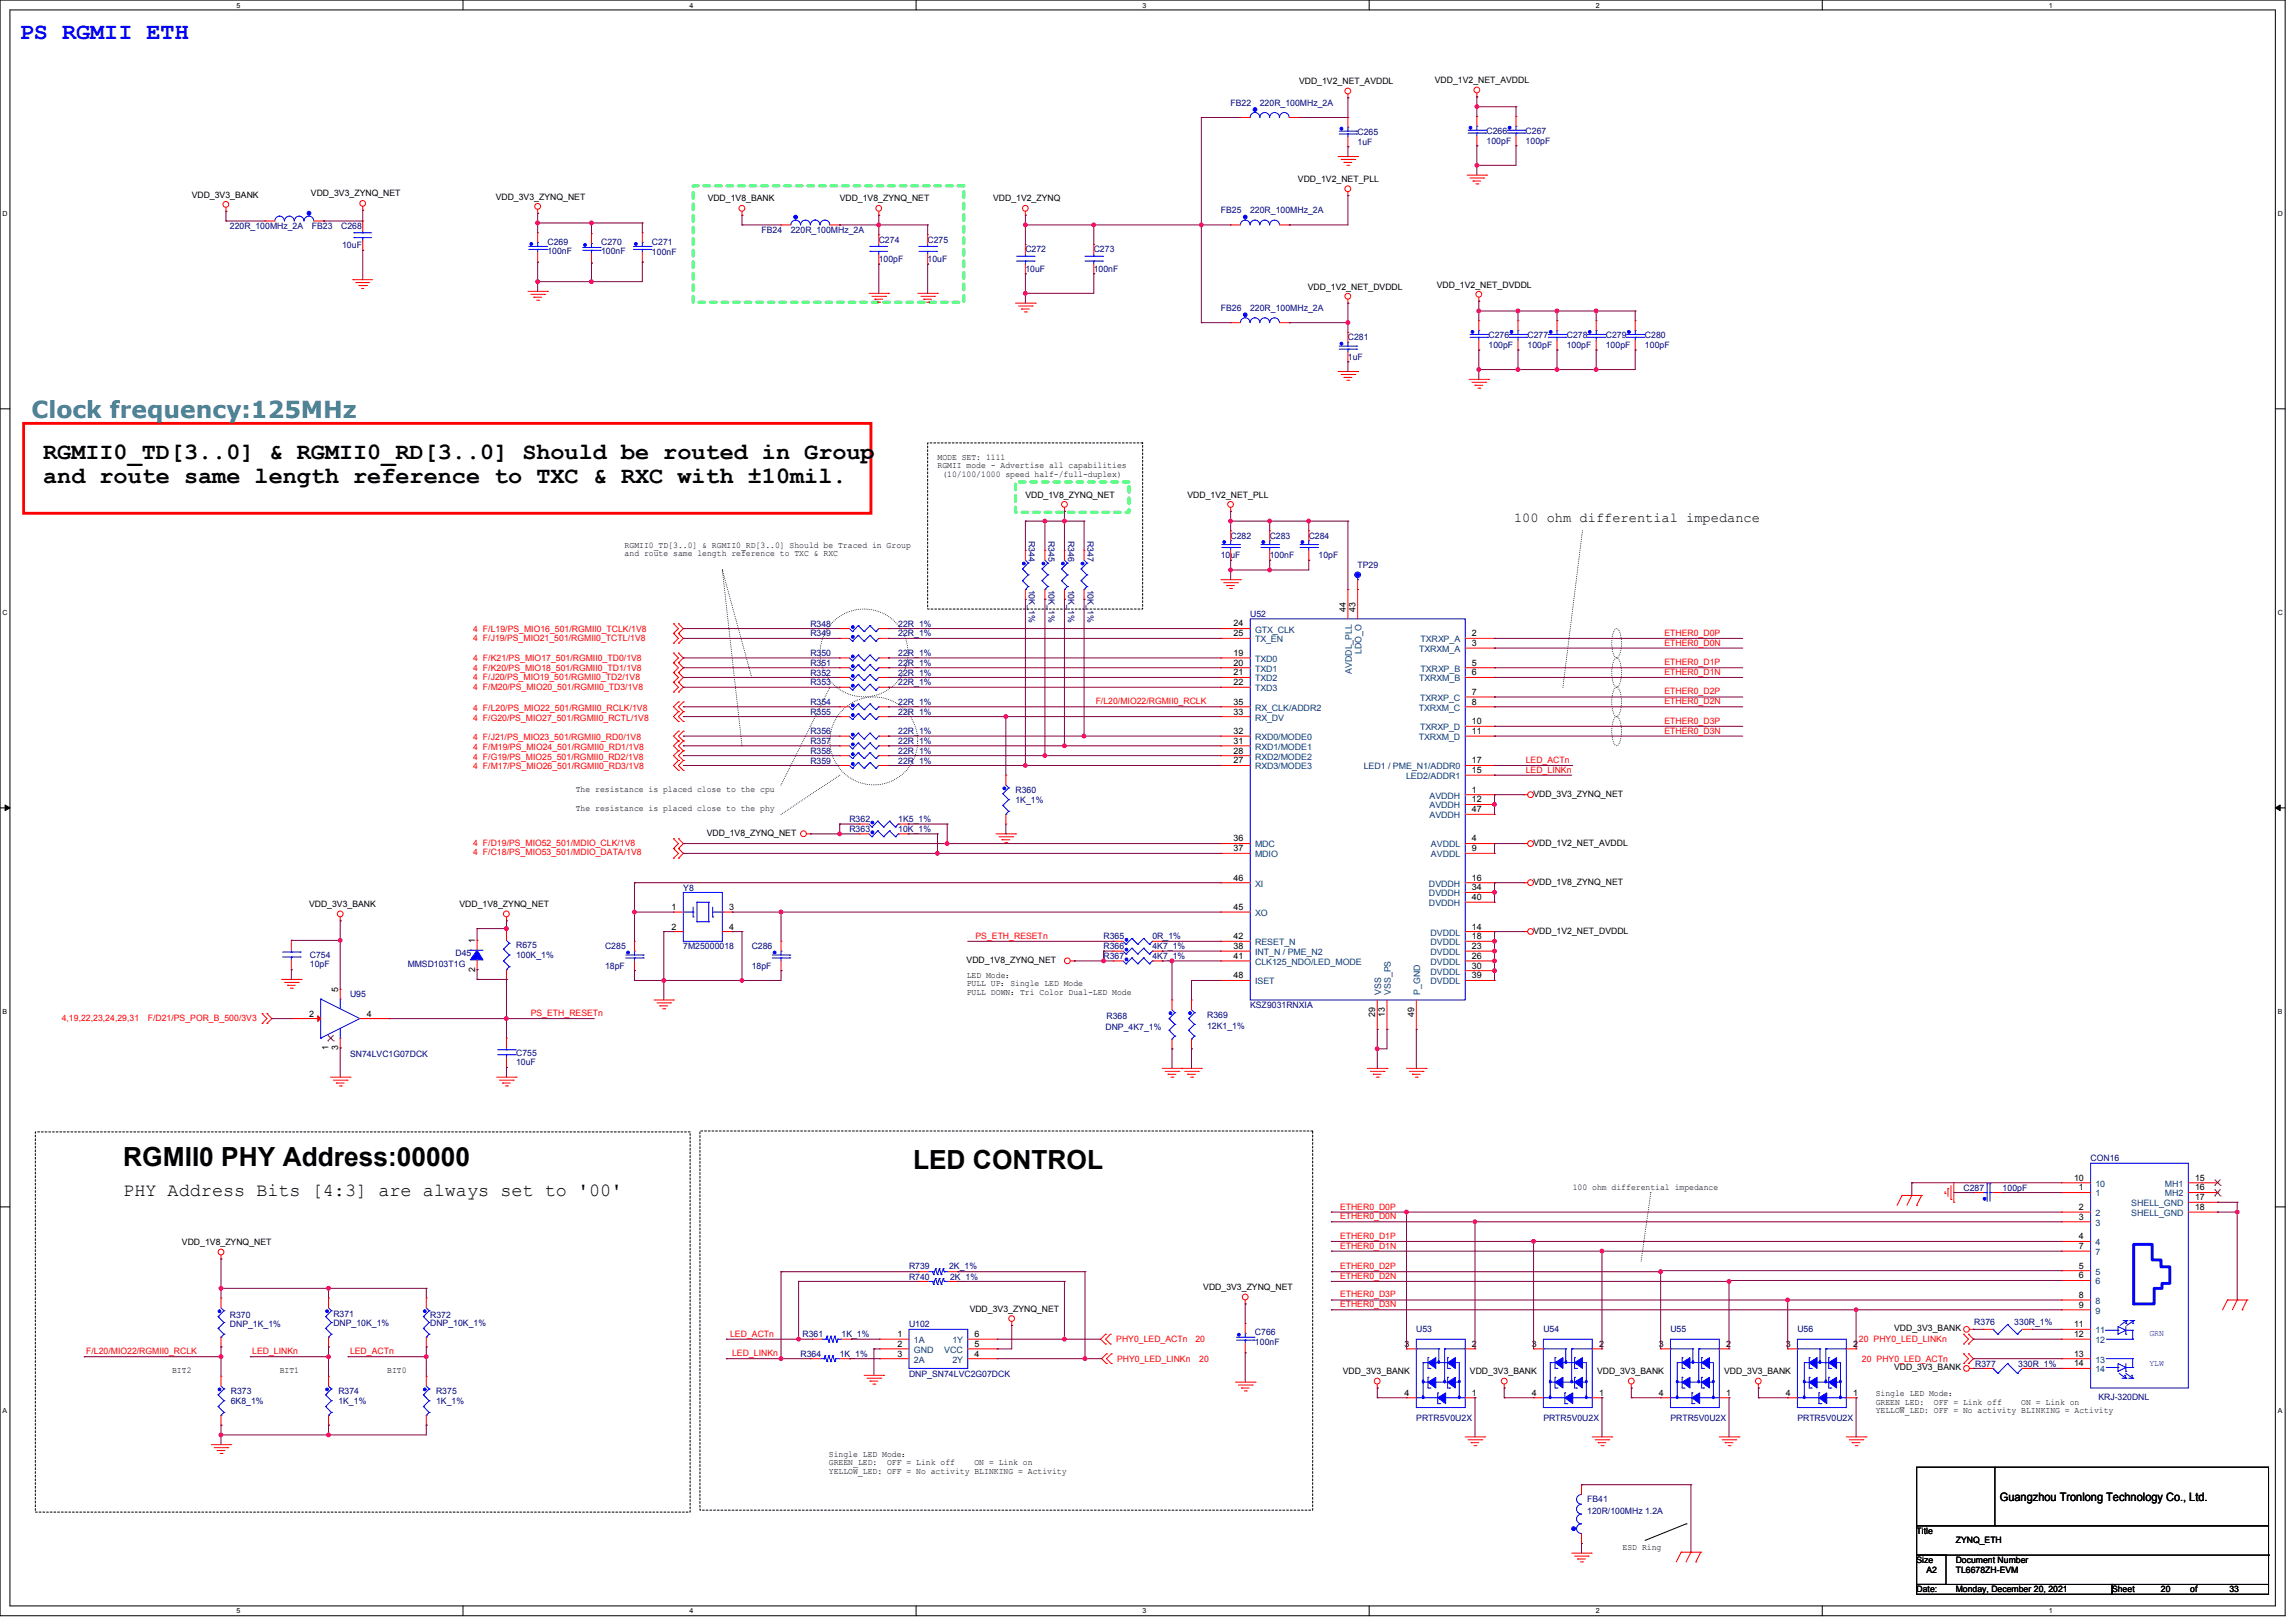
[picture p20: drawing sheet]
<svg xmlns="http://www.w3.org/2000/svg" width="841mm" height="594mm" viewBox="0 0 841 594" stroke-linecap="round" stroke-linejoin="round" font-family="sans-serif">
<defs><g id="words">
<g font-size="9.7">
<text x="45.2" y="427.3">RGMII0 PHY Address:00000</text>
<text x="334.6" y="428.4">LED CONTROL</text>
</g>
<text font-size="8.6" fill="#00f" x="7.2" y="14.4">PS RGMII ETH</text>
<text font-size="8.6" fill="#408080" x="11.5" y="153">Clock frequency:125MHz</text>
<g font-size="8.6">
<text x="15.8" y="168.4">RGMII0_TD[3..0] &amp; RGMII0_RD[3..0] Should be routed in Group</text>
<text x="15.8" y="176.9">and route same length reference to TXC &amp; RXC with ±10mil.</text>
</g>
<text font-size="6.8" x="45.2" y="438.2">PHY Address Bits [4:3] are always set to '00'</text>
<text font-size="5" x="554.8" y="191.3">100 ohm differential impedance</text>
<text font-size="4.3" x="732.8" y="550.1">Guangzhou Tronlong Technology Co., Ltd.</text>
<g font-size="3.3">
<text x="493.2" y="224.3" transform="rotate(-90 493.2 224.3)">44</text>
<text x="496.7" y="224.3" transform="rotate(-90 496.7 224.3)">43</text>
<text x="174.1" y="345.7" transform="rotate(-90 174.1 345.7)">1</text>
<text x="174.1" y="356.1" transform="rotate(-90 174.1 356.1)">2</text>
<text x="123.9" y="363.6" transform="rotate(-90 123.9 363.6)">5</text>
<text x="503.9" y="372.6" transform="rotate(-90 503.9 372.6)">29</text>
<text x="507.5" y="372.6" transform="rotate(-90 507.5 372.6)">13</text>
<text x="518.2" y="372.6" transform="rotate(-90 518.2 372.6)">49</text>
<text x="120.4" y="384.7" transform="rotate(-90 120.4 384.7)">1</text>
<text x="123.9" y="384.7" transform="rotate(-90 123.9 384.7)">3</text>
</g>
<g font-size="3.3" fill="#004080">
<text x="499" y="239.6" transform="rotate(-90 499 239.6)">LDO_O</text>
<text x="495.4" y="247.1" transform="rotate(-90 495.4 247.1)">AVDDL_PLL</text>
<text x="506.2" y="364.7" transform="rotate(-90 506.2 364.7)">VSS</text>
<text x="509.7" y="364.7" transform="rotate(-90 509.7 364.7)">VSS_PS</text>
<text x="520.5" y="364.7" transform="rotate(-90 520.5 364.7)">P_GND</text>
</g>
<g font-size="3.2">
<text x="476" y="30.9">VDD_1V2_NET_AVDDL</text>
<text x="525.8" y="30.5">VDD_1V2_NET_AVDDL</text>
<text x="114" y="71.7">VDD_3V3_ZYNQ_NET</text>
<text x="475.6" y="66.7">VDD_1V2_NET_PLL</text>
<text x="70.3" y="72.4">VDD_3V3_BANK</text>
<text x="181.6" y="73.2">VDD_3V3_ZYNQ_NET</text>
<text x="259.3" y="73.8">VDD_1V8_BANK</text>
<text x="307.7" y="73.8">VDD_1V8_ZYNQ_NET</text>
<text x="363.9" y="73.8">VDD_1V2_ZYNQ</text>
<text x="479.2" y="106.1">VDD_1V2_NET_DVDDL</text>
<text x="526.5" y="105.4">VDD_1V2_NET_DVDDL</text>
<text x="343.5" y="168.4">MODE SET: 1111</text>
<text x="343.5" y="171.6">RGMII mode - Advertise all capabilities</text>
<text x="345.3" y="174.8">(10/100/1000 speed half-/full-duplex)</text>
<text x="375.7" y="182.4">VDD_1V8_ZYNQ_NET</text>
<text x="435.2" y="182.4">VDD_1V2_NET_PLL</text>
<text x="228.9" y="200.7">RGMII0_TD[3..0] &amp; RGMII0_RD[3..0] Should be Traced in Group</text>
<text x="228.9" y="203.9">and route same length reference to TXC &amp; RXC</text>
<text x="452.1" y="229.6">24</text>
<text x="452.1" y="233.2">25</text>
<text x="539.4" y="233.2">2</text>
<text x="539.4" y="236.7">3</text>
<text x="452.1" y="240.3">19</text>
<text x="452.1" y="243.9">20</text>
<text x="539.4" y="243.9">5</text>
<text x="452.1" y="247.5">21</text>
<text x="452.1" y="251.1">22</text>
<text x="539.4" y="247.5">6</text>
<text x="539.4" y="254.6">7</text>
<text x="452.1" y="261.8">33</text>
<text x="452.1" y="258.2">35</text>
<text x="539.4" y="258.2">8</text>
<text x="452.1" y="269">32</text>
<text x="539.4" y="265.4">10</text>
<text x="539.4" y="269">11</text>
<text x="452.1" y="272.5">31</text>
<text x="452.1" y="279.7">27</text>
<text x="452.1" y="276.1">28</text>
<text x="539.4" y="279.7">17</text>
<text x="539.4" y="283.3">15</text>
<text x="211" y="290.2">The resistance is placed close to the cpu</text>
<text x="539.4" y="290.4">1</text>
<text x="562" y="292">VDD_3V3_ZYNQ_NET</text>
<text x="211" y="297.3">The resistance is placed close to the phy</text>
<text x="539.4" y="297.6">47</text>
<text x="539.4" y="294">12</text>
<text x="259" y="306.3">VDD_1V8_ZYNQ_NET</text>
<text x="452.1" y="308.4">36</text>
<text x="452.1" y="312">37</text>
<text x="539.4" y="308.4">4</text>
<text x="539.4" y="312">9</text>
<text x="562" y="309.9">VDD_1V2_NET_AVDDL</text>
<text x="452.1" y="322.7">46</text>
<text x="539.4" y="322.7">16</text>
<text x="539.4" y="326.3">34</text>
<text x="539.4" y="329.9">40</text>
<text x="562" y="324.2">VDD_1V8_ZYNQ_NET</text>
<text x="113.2" y="332.4">VDD_3V3_BANK</text>
<text x="168.4" y="332.4">VDD_1V8_ZYNQ_NET</text>
<text x="246.1" y="333.5">1</text>
<text x="267.2" y="333.5">3</text>
<text x="452.1" y="333.5">45</text>
<text x="246.1" y="340.6">2</text>
<text x="267.2" y="340.6">4</text>
<text x="539.4" y="340.6">14</text>
<text x="452.1" y="347.8">38</text>
<text x="452.1" y="344.2">42</text>
<text x="539.4" y="344.2">18</text>
<text x="539.4" y="347.8">23</text>
<text x="562" y="342.1">VDD_1V2_NET_DVDDL</text>
<text x="354.2" y="352.8">VDD_1V8_ZYNQ_NET</text>
<text x="452.1" y="351.4">41</text>
<text x="539.4" y="351.4">26</text>
<text x="354.3" y="358.2">LED Mode：</text>
<text x="452.1" y="358.5">48</text>
<text x="539.4" y="354.9">30</text>
<text x="539.4" y="358.5">39</text>
<text x="354.3" y="361.4">PULL UP：Single LED Mode</text>
<text x="354.3" y="364.7">PULL DOWN：Tri Color Dual-LED Mode</text>
<text x="113.2" y="372.5">2</text>
<text x="134.4" y="372.5">4</text>
<text x="576.4" y="435.9">100 ohm differential impedance</text>
<text x="760" y="432.6">10</text>
<text x="761.8" y="436.2">1</text>
<text x="804.4" y="432.6">15</text>
<text x="804.4" y="436.2">16</text>
<text x="761.8" y="443.4">2</text>
<text x="804.4" y="439.8">17</text>
<text x="804.4" y="443.4">18</text>
<text x="761.8" y="447">3</text>
<text x="761.8" y="454.2">4</text>
<text x="66.7" y="456.4">VDD_1V8_ZYNQ_NET</text>
<text x="761.8" y="457.7">7</text>
<text x="761.8" y="464.9">5</text>
<text x="440.9" y="472.8">VDD_3V3_ZYNQ_NET</text>
<text x="761.8" y="468.5">6</text>
<text x="761.8" y="475.6">8</text>
<text x="761.8" y="479.2">9</text>
<text x="355.3" y="480.7">VDD_3V3_ZYNQ_NET</text>
<text x="328.8" y="490">1</text>
<text x="357.1" y="490">6</text>
<text x="694.1" y="487.9">VDD_3V3_BANK</text>
<text x="760" y="486.4">11</text>
<text x="760" y="490">12</text>
<text x="328.8" y="493.5">2</text>
<text x="328.8" y="497.1">3</text>
<text x="357.1" y="497.1">4</text>
<text x="357.1" y="493.5">5</text>
<text x="514.7" y="493.5">3</text>
<text x="539.4" y="493.5">2</text>
<text x="561.3" y="493.5">3</text>
<text x="586" y="493.5">2</text>
<text x="607.9" y="493.5">3</text>
<text x="632.5" y="493.5">2</text>
<text x="654.4" y="493.5">3</text>
<text x="679.1" y="493.5">2</text>
<text x="760" y="497.1">13</text>
<text x="63.1" y="503.3">BIT2</text>
<text x="102.5" y="503.3">BIT1</text>
<text x="141.9" y="503.3">BIT0</text>
<text x="492.1" y="503.6">VDD_3V3_BANK</text>
<text x="538.7" y="503.6">VDD_3V3_BANK</text>
<text x="585.2" y="503.6">VDD_3V3_BANK</text>
<text x="631.8" y="503.6">VDD_3V3_BANK</text>
<text x="694.1" y="502.2">VDD_3V3_BANK</text>
<text x="760" y="500.7">14</text>
<text x="514.7" y="511.4">4</text>
<text x="539.4" y="511.4">1</text>
<text x="561.3" y="511.4">4</text>
<text x="586" y="511.4">1</text>
<text x="607.9" y="511.4">4</text>
<text x="632.5" y="511.4">1</text>
<text x="654.4" y="511.4">4</text>
<text x="679.1" y="511.4">1</text>
<text x="687.4" y="511.5">Single LED Mode：</text>
<text x="687.4" y="514.7">GREEN_LED:</text>
<text x="708.7" y="514.7">OFF = Link off</text>
<text x="740.7" y="514.7">ON = Link on</text>
<text x="687.4" y="517.9">YELLOW_LED: OFF = No activity BLINKING = Activity</text>
<text x="303.8" y="533.7">Single LED Mode：</text>
<text x="303.8" y="537">GREEN_LED:</text>
<text x="325.1" y="537">OFF = Link off</text>
<text x="357.1" y="537">ON = Link on</text>
<text x="303.8" y="540.2">YELLOW_LED: OFF = No activity BLINKING = Activity</text>
<text x="702.3" y="562">Title</text>
<text x="594.6" y="568.1">ESD Ring</text>
<text x="716.7" y="565.6">ZYNQ_ETH</text>
<text x="702.3" y="572.7">Size</text>
<text x="716.7" y="572.7">Document Number</text>
<text x="705.9" y="576.3">A2</text>
<text x="716.7" y="576.3">TL6678ZH-EVM</text>
<text x="702.3" y="583.5">Date:</text>
<text x="716.7" y="583.5">Monday, December 20, 2021</text>
<text x="774" y="583.5">Sheet</text>
<text x="791.9" y="583.5">20</text>
<text x="802.6" y="583.5">of</text>
<text x="817" y="583.5">33</text>
</g>
<g font-size="3.2" fill="#000080">
<text x="451" y="38.7">FB22</text>
<text x="461.7" y="38.7">220R_100MHz_2A</text>
<text x="497.5" y="49.5">C265</text>
<text x="497.5" y="53.1">1uF</text>
<text x="544.8" y="49.1">C266</text>
<text x="544.8" y="52.7">100pF</text>
<text x="559.1" y="49.1">C267</text>
<text x="559.1" y="52.7">100pF</text>
<text x="84.2" y="83.9">220R_100MHz_2A</text>
<text x="114.3" y="83.9">FB23</text>
<text x="125" y="83.9">C268</text>
<text x="447.4" y="78.1">FB25</text>
<text x="458.1" y="78.1">220R_100MHz_2A</text>
<text x="200.6" y="89.6">C269</text>
<text x="220.3" y="89.6">C270</text>
<text x="238.9" y="89.6">C271</text>
<text x="279.1" y="85.3">FB24</text>
<text x="289.8" y="85.3">220R_100MHz_2A</text>
<text x="322" y="88.9">C274</text>
<text x="339.9" y="88.9">C275</text>
<text x="125.4" y="91.1">10uF</text>
<text x="200.6" y="93.2">100nF</text>
<text x="220.3" y="93.2">100nF</text>
<text x="238.9" y="93.6">100nF</text>
<text x="375.7" y="92.5">C272</text>
<text x="400.8" y="92.5">C273</text>
<text x="322" y="96.1">100pF</text>
<text x="339.9" y="96.1">10uF</text>
<text x="375.7" y="99.7">10uF</text>
<text x="400.8" y="99.7">100nF</text>
<text x="447.4" y="114">FB26</text>
<text x="458.1" y="114">220R_100MHz_2A</text>
<text x="493.9" y="124.7">C281</text>
<text x="545.5" y="124">C276</text>
<text x="559.8" y="124">C277</text>
<text x="574.1" y="124">C278</text>
<text x="588.5" y="124">C279</text>
<text x="602.8" y="124">C280</text>
<text x="493.9" y="131.9">1uF</text>
<text x="545.5" y="127.6">100pF</text>
<text x="559.8" y="127.6">100pF</text>
<text x="574.1" y="127.6">100pF</text>
<text x="588.5" y="127.6">100pF</text>
<text x="602.8" y="127.6">100pF</text>
<text x="451" y="197.4">C282</text>
<text x="465.3" y="197.4">C283</text>
<text x="479.6" y="197.4">C284</text>
<text x="377.1" y="198.1" transform="rotate(90 377.1 198.1)">R344</text>
<text x="384.2" y="198.1" transform="rotate(90 384.2 198.1)">R345</text>
<text x="391.4" y="198.1" transform="rotate(90 391.4 198.1)">R346</text>
<text x="398.6" y="198.1" transform="rotate(90 398.6 198.1)">R347</text>
<text x="447.4" y="204.6">10uF</text>
<text x="465.3" y="204.6">100nF</text>
<text x="483.2" y="204.6">10pF</text>
<text x="497.5" y="208.2">TP29</text>
<text x="377.1" y="216" transform="rotate(90 377.1 216)">10K_1%</text>
<text x="384.2" y="216" transform="rotate(90 384.2 216)">10K_1%</text>
<text x="391.4" y="216" transform="rotate(90 391.4 216)">10K_1%</text>
<text x="398.6" y="216" transform="rotate(90 398.6 216)">10K_1%</text>
<text x="458.1" y="226.1">U52</text>
<text x="297" y="229.7">R348</text>
<text x="297" y="233.2">R349</text>
<text x="329.2" y="229.7">22R_1%</text>
<text x="329.2" y="233.2">22R_1%</text>
<text x="297" y="240.4">R350</text>
<text x="297" y="244">R351</text>
<text x="329.2" y="240.4">22R_1%</text>
<text x="329.2" y="244">22R_1%</text>
<text x="297" y="247.6">R352</text>
<text x="297" y="251.1">R353</text>
<text x="329.2" y="247.6">22R_1%</text>
<text x="329.2" y="251.1">22R_1%</text>
<text x="297" y="258.3">R354</text>
<text x="297" y="261.9">R355</text>
<text x="329.2" y="258.3">22R_1%</text>
<text x="329.2" y="261.9">22R_1%</text>
<text x="297" y="269">R356</text>
<text x="329.2" y="269">22R_1%</text>
<text x="297" y="272.6">R357</text>
<text x="329.2" y="272.6">22R_1%</text>
<text x="297" y="276.2">R358</text>
<text x="297" y="279.8">R359</text>
<text x="329.2" y="276.2">22R_1%</text>
<text x="329.2" y="279.8">22R_1%</text>
<text x="372.1" y="290.5">R360</text>
<text x="372.1" y="294.1">1K_1%</text>
<text x="311.3" y="304.8">R363</text>
<text x="311.3" y="301.3">R362</text>
<text x="329.2" y="304.8">10K_1%</text>
<text x="329.2" y="301.3">1K5_1%</text>
<text x="250.4" y="326.3">Y8</text>
<text x="189.1" y="347.5">R675</text>
<text x="221.7" y="347.8">C285</text>
<text x="250.4" y="347.8">7M25000018</text>
<text x="275.5" y="347.8">C286</text>
<text x="404.4" y="344.3">R365</text>
<text x="404.4" y="347.8">R366</text>
<text x="422.3" y="344.3">0R_1%</text>
<text x="422.3" y="347.8">4K7_1%</text>
<text x="113.6" y="351.1">C754</text>
<text x="167" y="350.4">D45</text>
<text x="189.1" y="351.1">100K_1%</text>
<text x="404.4" y="351.4">R367</text>
<text x="422.3" y="351.4">4K7_1%</text>
<text x="113.6" y="354.3">10pF</text>
<text x="149.4" y="354.3">MMSD103T1G</text>
<text x="221.7" y="355">18pF</text>
<text x="275.5" y="355">18pF</text>
<text x="128.3" y="365.4">U95</text>
<text x="458.1" y="369.3">KSZ9031RNXIA</text>
<text x="405.1" y="377.6">DNP_4K7_1%</text>
<text x="405.5" y="373.3">R368</text>
<text x="442.4" y="372.9">R369</text>
<text x="442.4" y="377.2">12K1_1%</text>
<text x="128.3" y="387.2">SN74LVC1G07DCK</text>
<text x="189.1" y="386.9">C755</text>
<text x="189.1" y="390.4">10uF</text>
<text x="766.1" y="425.5">CON16</text>
<text x="719.6" y="436.3">C287</text>
<text x="733.9" y="436.3">100pF</text>
<text x="333.1" y="464.9">R739</text>
<text x="347.8" y="464.9">2K_1%</text>
<text x="333.1" y="468.9">R740</text>
<text x="348.2" y="468.9">2K_1%</text>
<text x="84.2" y="482.9">R370</text>
<text x="122.2" y="482.5">R371</text>
<text x="157.6" y="482.9">R372</text>
<text x="723.5" y="485.7">R376</text>
<text x="738.1" y="485.7">330R_1%</text>
<text x="84.2" y="486.4">DNP_1K_1%</text>
<text x="122.2" y="486.1">DNP_10K_1%</text>
<text x="157.6" y="486.1">DNP_10K_1%</text>
<text x="294.1" y="490">R361</text>
<text x="308.4" y="490">1K_1%</text>
<text x="333.1" y="486.4">U102</text>
<text x="459.9" y="489.3">C766</text>
<text x="519" y="488.2">U53</text>
<text x="565.6" y="488.2">U54</text>
<text x="612.1" y="488.2">U55</text>
<text x="658.6" y="488.2">U56</text>
<text x="293.4" y="497.2">R364</text>
<text x="307.7" y="497.2">1K_1%</text>
<text x="459.9" y="492.9">100nF</text>
<text x="723.8" y="500.8">R377</text>
<text x="739.6" y="501.1">330R_1%</text>
<text x="333.1" y="504.7">DNP_SN74LVC2G07DCK</text>
<text x="84.6" y="510.8">R373</text>
<text x="84.6" y="514.3">6K8_1%</text>
<text x="124" y="510.8">R374</text>
<text x="124" y="514.3">1K_1%</text>
<text x="159.8" y="510.8">R375</text>
<text x="159.8" y="514.3">1K_1%</text>
<text x="769" y="512.9">KRJ-320DNL</text>
<text x="519" y="520.8">PRTR5V0U2X</text>
<text x="565.6" y="520.8">PRTR5V0U2X</text>
<text x="612.1" y="520.8">PRTR5V0U2X</text>
<text x="658.6" y="520.8">PRTR5V0U2X</text>
<text x="581.6" y="550.5">FB41</text>
<text x="581.6" y="554.8">120R/100MHz 1.2A</text>
</g>
<g font-size="3.2" fill="#f00">
<text x="173.4" y="231.4">4 F/L19/PS_MIO16_501/RGMII0_TCLK/1V8</text>
<text x="610" y="233">ETHER0_D0P</text>
<text x="173.4" y="235">4 F/J19/PS_MIO21_501/RGMII0_TCTL/1V8</text>
<text x="610" y="236.6">ETHER0_D0N</text>
<text x="173.4" y="242.2">4 F/K21/PS_MIO17_501/RGMII0_TD0/1V8</text>
<text x="173.4" y="245.7">4 F/K20/PS_MIO18_501/RGMII0_TD1/1V8</text>
<text x="610" y="243.8">ETHER0_D1P</text>
<text x="173.4" y="249.3">4 F/J20/PS_MIO19_501/RGMII0_TD2/1V8</text>
<text x="610" y="247.3">ETHER0_D1N</text>
<text x="173.4" y="252.9">4 F/M20/PS_MIO20_501/RGMII0_TD3/1V8</text>
<text x="610" y="254.5">ETHER0_D2P</text>
<text x="173.4" y="260.4">4 F/L20/PS_MIO22_501/RGMII0_RCLK/1V8</text>
<text x="401.5" y="258.1">F/L20/MIO22/RGMII0_RCLK</text>
<text x="610" y="258.1">ETHER0_D2N</text>
<text x="173.4" y="264">4 F/G20/PS_MIO27_501/RGMII0_RCTL/1V8</text>
<text x="610" y="265.2">ETHER0_D3P</text>
<text x="610" y="268.8">ETHER0_D3N</text>
<text x="173.4" y="271.2">4 F/J21/PS_MIO23_501/RGMII0_RD0/1V8</text>
<text x="173.4" y="274.8">4 F/M19/PS_MIO24_501/RGMII0_RD1/1V8</text>
<text x="173.4" y="281.9">4 F/M17/PS_MIO26_501/RGMII0_RD3/1V8</text>
<text x="173.4" y="278.3">4 F/G19/PS_MIO25_501/RGMII0_RD2/1V8</text>
<text x="559.1" y="279.6">LED_ACTn</text>
<text x="559.1" y="283.1">LED_LINKn</text>
<text x="173.4" y="309.9">4 F/D19/PS_MIO52_501/MDIO_CLK/1V8</text>
<text x="173.4" y="313.4">4 F/C18/PS_MIO53_501/MDIO_DATA/1V8</text>
<text x="357.5" y="344">PS_ETH_RESETn</text>
<text x="22.6" y="374.3">4,19,22,23,24,29,31</text>
<text x="54.1" y="374.3">F/D21/PS_POR_B_500/3V3</text>
<text x="194.5" y="372.3">PS_ETH_RESETn</text>
<text x="491" y="443.2">ETHER0_D0P</text>
<text x="491" y="446.8">ETHER0_D0N</text>
<text x="491" y="454">ETHER0_D1P</text>
<text x="491" y="457.5">ETHER0_D1N</text>
<text x="491" y="465.1">ETHER0_D2P</text>
<text x="491" y="468.6">ETHER0_D2N</text>
<text x="491" y="475.4">ETHER0_D3P</text>
<text x="491" y="479">ETHER0_D3N</text>
<text x="267.6" y="489.8">LED_ACTn</text>
<text x="409.1" y="491.8">PHY0_LED_ACTn</text>
<text x="438" y="491.8">20</text>
<text x="681.2" y="491.8">20 PHY0_LED_LINKn</text>
<text x="31.6" y="496.2">F/L20/MIO22/RGMII0_RCLK</text>
<text x="92.5" y="496.2">LED_LINKn</text>
<text x="128.3" y="496.2">LED_ACTn</text>
<text x="268.3" y="497">LED_LINKn</text>
<text x="409.4" y="499">PHY0_LED_LINKn</text>
<text x="439.5" y="499">20</text>
<text x="682.3" y="499">20 PHY0_LED_ACTn</text>
</g>
<g font-size="3.2" fill="#004080">
<text x="459.9" y="231.8">GTX_CLK</text>
<text x="459.9" y="235.4">TX_EN</text>
<text x="520.1" y="238.9">TXRXM_A</text>
<text x="520.6" y="235.4">TXRXP_A</text>
<text x="459.9" y="242.5">TXD0</text>
<text x="459.9" y="246.1">TXD1</text>
<text x="459.9" y="249.7">TXD2</text>
<text x="520.1" y="249.7">TXRXM_B</text>
<text x="520.6" y="246.1">TXRXP_B</text>
<text x="459.9" y="253.3">TXD3</text>
<text x="520.4" y="256.8">TXRXP_C</text>
<text x="459.9" y="260.4">RX_CLK/ADDR2</text>
<text x="519.9" y="260.4">TXRXM_C</text>
<text x="459.9" y="264">RX_DV</text>
<text x="520.4" y="267.6">TXRXP_D</text>
<text x="459.9" y="274.7">RXD1/MODE1</text>
<text x="459.9" y="271.2">RXD0/MODE0</text>
<text x="519.9" y="271.2">TXRXM_D</text>
<text x="459.9" y="281.9">RXD3/MODE3</text>
<text x="459.9" y="278.3">RXD2/MODE2</text>
<text x="499.7" y="281.9">LED1 / PME_N1/ADDR0</text>
<text x="515.3" y="285.5">LED2/ADDR1</text>
<text x="523.8" y="292.7">AVDDH</text>
<text x="523.8" y="299.8">AVDDH</text>
<text x="523.8" y="296.2">AVDDH</text>
<text x="459.9" y="310.6">MDC</text>
<text x="524.4" y="310.6">AVDDL</text>
<text x="459.9" y="314.2">MDIO</text>
<text x="524.4" y="314.2">AVDDL</text>
<text x="459.9" y="324.9">XI</text>
<text x="523.7" y="324.9">DVDDH</text>
<text x="523.7" y="328.5">DVDDH</text>
<text x="459.9" y="335.7">XO</text>
<text x="523.7" y="332.1">DVDDH</text>
<text x="459.9" y="346.4">RESET_N</text>
<text x="524.2" y="342.8">DVDDL</text>
<text x="524.2" y="346.4">DVDDL</text>
<text x="459.9" y="350">INT_N / PME_N2</text>
<text x="459.9" y="353.6">CLK125_NDO/LED_MODE</text>
<text x="524.2" y="350">DVDDL</text>
<text x="524.2" y="353.6">DVDDL</text>
<text x="524.2" y="357.1">DVDDL</text>
<text x="459.9" y="360.7">ISET</text>
<text x="524.2" y="360.7">DVDDL</text>
<text x="767.9" y="434.8">10</text>
<text x="793.4" y="434.8">MH1</text>
<text x="767.9" y="438.4">1</text>
<text x="781" y="442">SHELL_GND</text>
<text x="793.4" y="438.4">MH2</text>
<text x="767.9" y="445.6">2</text>
<text x="767.9" y="449.2">3</text>
<text x="781" y="445.6">SHELL_GND</text>
<text x="767.9" y="456.4">4</text>
<text x="767.9" y="459.9">7</text>
<text x="767.9" y="467.1">5</text>
<text x="767.9" y="470.7">6</text>
<text x="767.9" y="477.8">8</text>
<text x="767.9" y="481.4">9</text>
<text x="767.9" y="488.6">11</text>
<text x="334.9" y="492.2">1A</text>
<text x="334.9" y="495.7">GND</text>
<text x="346" y="495.7">VCC</text>
<text x="349" y="492.2">1Y</text>
<text x="767.9" y="492.2">12</text>
<text x="334.9" y="499.3">2A</text>
<text x="349" y="499.3">2Y</text>
<text x="767.9" y="499.3">13</text>
<text x="767.9" y="502.9">14</text>
</g>
<g font-size="3.2" fill="#00f">
<text x="787.6" y="489.7">GRN</text>
<text x="787.6" y="500.4">YLW</text>
</g>
<g font-size="2.6">
<text x="86.7" y="2.8">5</text>
<text x="252.7" y="2.8">4</text>
<text x="418.7" y="2.8">3</text>
<text x="584.7" y="2.8">2</text>
<text x="750.8" y="2.8">1</text>
<text x="1" y="79">D</text>
<text x="834.7" y="79">D</text>
<text x="1" y="225.2">C</text>
<text x="834.7" y="225.2">C</text>
<text x="1" y="371.4">B</text>
<text x="834.7" y="371.4">B</text>
<text x="1" y="517.7">A</text>
<text x="834.7" y="517.7">A</text>
<text x="86.7" y="591.2">5</text>
<text x="252.7" y="591.2">4</text>
<text x="418.7" y="591.2">3</text>
<text x="584.7" y="591.2">2</text>
<text x="750.8" y="591.2">1</text>
</g>
</g></defs>
<path d="M0 0h837.4v592.1h-837.4zM3.6 3.6h830.2v584.9h-830.2z" fill="none" stroke="#000" stroke-width=".37"/>
<g fill="#fff">
<path d="M86.7 .4h1.4v2.9h-1.4z"/>
<path d="M86.7 588.9h1.4v2.8h-1.4z"/>
</g>
<path d="M169.7 0v3.6M169.7 588.5v3.6" fill="none" stroke="#000" stroke-width=".37"/>
<g fill="#fff">
<path d="M252.7 .4h1.4v2.9h-1.4z"/>
<path d="M252.7 588.9h1.4v2.8h-1.4z"/>
</g>
<path d="M335.7 0v3.6M335.7 588.5v3.6" fill="none" stroke="#000" stroke-width=".37"/>
<g fill="#fff">
<path d="M418.7 .4h1.5v2.9h-1.5z"/>
<path d="M418.7 588.9h1.5v2.8h-1.5z"/>
</g>
<path d="M501.7 0v3.6M501.7 588.5v3.6" fill="none" stroke="#000" stroke-width=".37"/>
<g fill="#fff">
<path d="M584.8 .4h1.4v2.9h-1.4z"/>
<path d="M584.8 588.9h1.4v2.8h-1.4z"/>
</g>
<path d="M667.8 0v3.6M667.8 588.5v3.6" fill="none" stroke="#000" stroke-width=".37"/>
<g fill="#fff">
<path d="M750.8 .4h1.4v2.9h-1.4z"/>
<path d="M750.8 588.9h1.4v2.8h-1.4z"/>
<path d="M1 76.7h1.8v2.9h-1.8z"/>
<path d="M834.7 76.7h1.9v2.9h-1.9z"/>
<path d="M1 222.9h1.8v2.9h-1.8z"/>
<path d="M834.7 222.9h1.9v2.9h-1.9z"/>
</g>
<path d="M0 149.8h3.6M833.8 149.8h3.6" fill="none" stroke="#000" stroke-width=".37"/>
<g fill="#fff">
<path d="M1 369.1h1.7v2.9h-1.7z"/>
<path d="M834.7 369.1h1.8v2.9h-1.8z"/>
</g>
<path d="M0 296h3.6M833.8 296h3.6" fill="none" stroke="#000" stroke-width=".37"/>
<path d="M1.9 295l1.7 1-1.7 1.1zM833.8 296l1.8-1v2.1z" fill="#000" stroke="#000" stroke-width=".37"/>
<g fill="#fff">
<path d="M1 515.3h1.7v2.9h-1.7z"/>
<path d="M834.7 515.3h1.8v2.9h-1.8z"/>
</g>
<path d="M0 442.3h3.6M833.8 442.3h3.6M617.9 558.4l-15.1 6.1" fill="none" stroke="#000" stroke-width=".37"/>
<g fill="none" stroke="#000" stroke-width=".37" stroke-dasharray="0 .7">
<path d="M591.7 230.8l.7-.5a3.4 3.4 0 0 1 1.7 3.3 9.9 9.9 0 0 1-1.3 7.3l-.4 .1a3.4 3.4 0 0 1-1.6-3.2 11.2 11.2 0 0 1 .9-7zM275.5 248.2l-10.8-39.3M572.7 251.8l7.2-57.3M591.7 241.5l.7-.4a3.4 3.4 0 0 1 1.7 3.3 9.9 9.9 0 0 1-1.3 7.3l-.4 .1a3.4 3.4 0 0 1-1.6-3.3 11.2 11.2 0 0 1 .9-7zM591.7 252.3l.7-.5a3.4 3.4 0 0 1 1.7 3.3 9.9 9.9 0 0 1-1.3 7.3l-.4 .2a3.4 3.4 0 0 1-1.6-3.3 11.2 11.2 0 0 1 .9-7zM271.9 273.3l-7.2-64.4M591.7 263a.78 .78 0 0 1 1.4 0 11.7 11.7 0 0 1 0 9.8 .78 .78 0 0 1-1.4 0 11.7 11.7 0 0 1 0-9.8zM286.2 298.4l21.5-14.3M286.2 287.7l17.9-35.9M601.4 462.1l3.5-25.1"/>
<circle cx="316.6" cy="239.3" r="16.1"/>
<circle cx="320.2" cy="271.5" r="16.1"/>
</g>
<g fill="#000" stroke-dasharray="0 .7">
<circle cx="579.9" cy="194.5" r=".17"/>
<circle cx="264.7" cy="208.9" r=".17"/>
<circle cx="304.1" cy="251.8" r=".17"/>
<circle cx="307.7" cy="284.1" r=".17"/>
<circle cx="604.9" cy="437" r=".17"/>
</g>
<path d="M339.9 162.3h78.8v60.9h-78.8zM13 414.8h239.9v139.3h-239.9zM256.5 414.4h224.5v139h-224.5z" fill="none" stroke="#000" stroke-width=".37" stroke-dasharray=".7 .7"/>
<path d="M254 68.1h99.2v42.6h-99.2zM372.2 176.6h41.5v11.1h-41.5z" fill="none" stroke="#00ff40" stroke-width="1.1" stroke-dasharray="2.1 2.1"/>
<path d="M8.6 155.2h310.6v32.9h-310.6z" fill="none" stroke="#f00" stroke-width="1.1"/>
<circle cx="617.9" cy="558.4" r=".17" fill="#000"/>
<path d="M716 433.4v7.2" fill="none" stroke="#f00" stroke-width=".37"/>
<circle cx="716" cy="440.6" r=".17" fill="#f00"/>
<path d="M714.9 434.5v5" fill="none" stroke="#f00" stroke-width=".37"/>
<circle cx="714.9" cy="439.5" r=".17" fill="#f00"/>
<path d="M713.8 435.6v2.8" fill="none" stroke="#f00" stroke-width=".37"/>
<circle cx="713.8" cy="435.6" r=".17" fill="#f00"/>
<path d="M712.8 436.6v.7" fill="none" stroke="#f00" stroke-width=".37"/>
<circle cx="712.8" cy="437.3" r=".17" fill="#f00"/>
<path d="M721.7 487.1h1.4" fill="none" stroke="#f00" stroke-width=".37"/>
<circle cx="723.1" cy="487.1" r=".17" fill="#f00"/>
<g fill="none" stroke="#f00" stroke-width=".37">
<path d="M721.7 501.4h1.4"/>
<circle cx="720.6" cy="487.1" r="1.04"/>
</g>
<circle cx="723.1" cy="501.4" r=".17" fill="#f00"/>
<g fill="none" stroke="#f00" stroke-width=".37">
<path d="M676.6 526.5h7.2"/>
<circle cx="720.6" cy="501.4" r="1.05"/>
</g>
<circle cx="683.8" cy="526.5" r=".17" fill="#f00"/>
<path d="M677.7 527.6h5" fill="none" stroke="#f00" stroke-width=".37"/>
<circle cx="682.7" cy="527.6" r=".17" fill="#f00"/>
<path d="M678.7 528.7h2.9" fill="none" stroke="#f00" stroke-width=".37"/>
<circle cx="678.7" cy="528.7" r=".17" fill="#f00"/>
<path d="M679.8 529.8h.7" fill="none" stroke="#f00" stroke-width=".37"/>
<circle cx="680.5" cy="529.8" r=".17" fill="#f00"/>
<path d="M630 526.5h7.2" fill="none" stroke="#f00" stroke-width=".37"/>
<circle cx="637.2" cy="526.5" r=".17" fill="#f00"/>
<path d="M631.1 527.6h5" fill="none" stroke="#f00" stroke-width=".37"/>
<circle cx="636.1" cy="527.6" r=".17" fill="#f00"/>
<path d="M632.2 528.7h2.8" fill="none" stroke="#f00" stroke-width=".37"/>
<circle cx="632.2" cy="528.7" r=".17" fill="#f00"/>
<path d="M633.3 529.8h.7" fill="none" stroke="#f00" stroke-width=".37"/>
<circle cx="634" cy="529.8" r=".17" fill="#f00"/>
<path d="M583.5 526.5h7.1" fill="none" stroke="#f00" stroke-width=".37"/>
<circle cx="590.6" cy="526.5" r=".17" fill="#f00"/>
<path d="M584.5 527.6h5.1" fill="none" stroke="#f00" stroke-width=".37"/>
<circle cx="589.6" cy="527.6" r=".17" fill="#f00"/>
<path d="M585.6 528.7h2.9" fill="none" stroke="#f00" stroke-width=".37"/>
<circle cx="585.6" cy="528.7" r=".17" fill="#f00"/>
<path d="M586.7 529.8h.7" fill="none" stroke="#f00" stroke-width=".37"/>
<circle cx="587.4" cy="529.8" r=".17" fill="#f00"/>
<path d="M536.9 526.5h7.2" fill="none" stroke="#f00" stroke-width=".37"/>
<circle cx="544.1" cy="526.5" r=".17" fill="#f00"/>
<path d="M538 527.6h5" fill="none" stroke="#f00" stroke-width=".37"/>
<circle cx="543" cy="527.6" r=".17" fill="#f00"/>
<path d="M539.1 528.7h2.8" fill="none" stroke="#f00" stroke-width=".37"/>
<circle cx="539.1" cy="528.7" r=".17" fill="#f00"/>
<path d="M540.1 529.8h.8" fill="none" stroke="#f00" stroke-width=".37"/>
<circle cx="540.9" cy="529.8" r=".17" fill="#f00"/>
<path d="M504.7 507.2v1.4" fill="none" stroke="#f00" stroke-width=".37"/>
<circle cx="504.7" cy="508.6" r=".17" fill="#f00"/>
<g fill="none" stroke="#f00" stroke-width=".37">
<path d="M551.2 507.2v1.4"/>
<circle cx="504.7" cy="506.1" r="1.06"/>
</g>
<circle cx="551.2" cy="508.6" r=".17" fill="#f00"/>
<g fill="none" stroke="#f00" stroke-width=".37">
<path d="M597.8 507.2v1.4"/>
<circle cx="551.2" cy="506.1" r="1.06"/>
</g>
<circle cx="597.8" cy="508.6" r=".17" fill="#f00"/>
<g fill="none" stroke="#f00" stroke-width=".37">
<path d="M644.4 507.2v1.4"/>
<circle cx="597.8" cy="506.1" r="1.06"/>
</g>
<circle cx="644.4" cy="508.6" r=".17" fill="#f00"/>
<g fill="none" stroke="#f00" stroke-width=".37">
<path d="M816.3 476.4l-1.8 3.6"/>
<circle cx="644.3" cy="506.1" r="1.05"/>
</g>
<circle cx="816.3" cy="476.4" r=".17" fill="#f00"/>
<path d="M816.3 476.4h7.1" fill="none" stroke="#f00" stroke-width=".37"/>
<circle cx="823.4" cy="476.4" r=".17" fill="#f00"/>
<path d="M823.4 476.4l-1.8 3.6" fill="none" stroke="#f00" stroke-width=".37"/>
<circle cx="821.6" cy="480" r=".17" fill="#f00"/>
<path d="M819.8 476.4l-1.8 3.6" fill="none" stroke="#f00" stroke-width=".37"/>
<circle cx="819.8" cy="476.4" r=".17" fill="#f00"/>
<path d="M490.3 57.4h7.2" fill="none" stroke="#f00" stroke-width=".37"/>
<circle cx="497.5" cy="57.4" r=".17" fill="#f00"/>
<path d="M491.4 58.4h5" fill="none" stroke="#f00" stroke-width=".37"/>
<circle cx="496.4" cy="58.4" r=".17" fill="#f00"/>
<path d="M492.5 59.5h2.9" fill="none" stroke="#f00" stroke-width=".37"/>
<circle cx="492.5" cy="59.5" r=".17" fill="#f00"/>
<path d="M493.6 60.6h.7" fill="none" stroke="#f00" stroke-width=".37"/>
<circle cx="494.3" cy="60.6" r=".17" fill="#f00"/>
<path d="M515.4 391.5h7.2" fill="none" stroke="#f00" stroke-width=".37"/>
<circle cx="522.6" cy="391.5" r=".17" fill="#f00"/>
<path d="M516.5 392.6h5" fill="none" stroke="#f00" stroke-width=".37"/>
<circle cx="521.5" cy="392.6" r=".17" fill="#f00"/>
<path d="M517.6 393.7h2.8" fill="none" stroke="#f00" stroke-width=".37"/>
<circle cx="517.6" cy="393.7" r=".17" fill="#f00"/>
<path d="M518.6 394.7h.7" fill="none" stroke="#f00" stroke-width=".37"/>
<circle cx="519.3" cy="394.7" r=".17" fill="#f00"/>
<path d="M501.1 391.5h7.2" fill="none" stroke="#f00" stroke-width=".37"/>
<circle cx="508.3" cy="391.5" r=".17" fill="#f00"/>
<path d="M502.2 392.6h5" fill="none" stroke="#f00" stroke-width=".37"/>
<circle cx="507.2" cy="392.6" r=".17" fill="#f00"/>
<path d="M503.3 393.7h2.8" fill="none" stroke="#f00" stroke-width=".37"/>
<circle cx="503.3" cy="393.7" r=".17" fill="#f00"/>
<path d="M504.3 394.7h.7" fill="none" stroke="#f00" stroke-width=".37"/>
<circle cx="505" cy="394.7" r=".17" fill="#f00"/>
<path d="M558.4 291.2h1.4" fill="none" stroke="#f00" stroke-width=".37"/>
<circle cx="558.4" cy="291.2" r=".17" fill="#f00"/>
<g fill="none" stroke="#f00" stroke-width=".37">
<path d="M558.4 309.1h1.4"/>
<circle cx="560.9" cy="291.2" r="1.06"/>
</g>
<circle cx="558.4" cy="309.1" r=".17" fill="#f00"/>
<g fill="none" stroke="#f00" stroke-width=".37">
<path d="M558.4 341.4h1.4"/>
<circle cx="560.9" cy="309.1" r="1.06"/>
</g>
<circle cx="558.4" cy="341.4" r=".17" fill="#f00"/>
<g fill="none" stroke="#f00" stroke-width=".37">
<path d="M451 185.9v1.5"/>
<circle cx="560.9" cy="341.3" r="1.06"/>
</g>
<circle cx="451" cy="187.4" r=".17" fill="#f00"/>
<g fill="none" stroke="#f00" stroke-width=".37">
<path d="M493.9 34.5v1.4"/>
<circle cx="450.9" cy="184.8" r="1.06"/>
</g>
<circle cx="493.9" cy="35.9" r=".17" fill="#f00"/>
<g fill="none" stroke="#f00" stroke-width=".37">
<path d="M493.9 70.3v1.4"/>
<circle cx="493.9" cy="33.4" r="1.06"/>
</g>
<circle cx="493.9" cy="71.7" r=".17" fill="#f00"/>
<g fill="none" stroke="#f00" stroke-width=".37">
<path d="M493.9 109.6v1.5"/>
<circle cx="493.9" cy="69.2" r="1.06"/>
</g>
<circle cx="493.9" cy="111.1" r=".17" fill="#f00"/>
<g fill="none" stroke="#f00" stroke-width=".37">
<path d="M447.4 212.4h7.1"/>
<circle cx="493.9" cy="108.5" r="1.06"/>
</g>
<circle cx="454.5" cy="212.4" r=".17" fill="#f00"/>
<path d="M448.4 213.5h5.1" fill="none" stroke="#f00" stroke-width=".37"/>
<circle cx="453.5" cy="213.5" r=".17" fill="#f00"/>
<path d="M449.5 214.6h2.9" fill="none" stroke="#f00" stroke-width=".37"/>
<circle cx="449.5" cy="214.6" r=".17" fill="#f00"/>
<path d="M450.6 215.6h.7" fill="none" stroke="#f00" stroke-width=".37"/>
<circle cx="451.3" cy="215.6" r=".17" fill="#f00"/>
<path d="M490.3 136.1h7.2" fill="none" stroke="#f00" stroke-width=".37"/>
<circle cx="497.5" cy="136.1" r=".17" fill="#f00"/>
<path d="M491.4 137.2h5" fill="none" stroke="#f00" stroke-width=".37"/>
<circle cx="496.4" cy="137.2" r=".17" fill="#f00"/>
<path d="M492.5 138.3h2.9" fill="none" stroke="#f00" stroke-width=".37"/>
<circle cx="492.5" cy="138.3" r=".17" fill="#f00"/>
<path d="M493.6 139.4h.7" fill="none" stroke="#f00" stroke-width=".37"/>
<circle cx="494.3" cy="139.4" r=".17" fill="#f00"/>
<path d="M365 305.6h7.2" fill="none" stroke="#f00" stroke-width=".37"/>
<circle cx="372.2" cy="305.6" r=".17" fill="#f00"/>
<path d="M366.1 306.6h5" fill="none" stroke="#f00" stroke-width=".37"/>
<circle cx="371.1" cy="306.6" r=".17" fill="#f00"/>
<path d="M367.2 307.7h2.8" fill="none" stroke="#f00" stroke-width=".37"/>
<circle cx="367.2" cy="307.7" r=".17" fill="#f00"/>
<path d="M368.2 308.8h.7" fill="none" stroke="#f00" stroke-width=".37"/>
<circle cx="368.9" cy="308.8" r=".17" fill="#f00"/>
<path d="M541.9 108.9v1.5" fill="none" stroke="#f00" stroke-width=".37"/>
<circle cx="541.9" cy="110.4" r=".17" fill="#f00"/>
<g fill="none" stroke="#f00" stroke-width=".37">
<path d="M538.4 139h7.1"/>
<circle cx="541.9" cy="107.8" r="1.06"/>
</g>
<circle cx="545.5" cy="139" r=".17" fill="#f00"/>
<path d="M539.4 140.1h5" fill="none" stroke="#f00" stroke-width=".37"/>
<circle cx="544.4" cy="140.1" r=".17" fill="#f00"/>
<path d="M540.5 141.2h2.8" fill="none" stroke="#f00" stroke-width=".37"/>
<circle cx="540.5" cy="141.2" r=".17" fill="#f00"/>
<path d="M541.6 142.2h.7" fill="none" stroke="#f00" stroke-width=".37"/>
<circle cx="542.3" cy="142.2" r=".17" fill="#f00"/>
<path d="M537.6 64.2h7.2" fill="none" stroke="#f00" stroke-width=".37"/>
<circle cx="544.8" cy="64.2" r=".17" fill="#f00"/>
<path d="M538.7 65.2h5" fill="none" stroke="#f00" stroke-width=".37"/>
<circle cx="543.7" cy="65.2" r=".17" fill="#f00"/>
<path d="M539.8 66.3h2.8" fill="none" stroke="#f00" stroke-width=".37"/>
<circle cx="539.8" cy="66.3" r=".17" fill="#f00"/>
<path d="M540.9 67.4h.7" fill="none" stroke="#f00" stroke-width=".37"/>
<circle cx="541.6" cy="67.4" r=".17" fill="#f00"/>
<path d="M541.2 34.1v1.4" fill="none" stroke="#f00" stroke-width=".37"/>
<circle cx="541.2" cy="35.5" r=".17" fill="#f00"/>
<g fill="none" stroke="#f00" stroke-width=".37">
<path d="M197 76.7v1.4"/>
<circle cx="541.2" cy="33" r="1.06"/>
</g>
<circle cx="197" cy="78.1" r=".17" fill="#f00"/>
<g fill="none" stroke="#f00" stroke-width=".37">
<path d="M193.5 106.8h7.1"/>
<circle cx="197" cy="75.6" r="1.06"/>
</g>
<circle cx="200.6" cy="106.8" r=".17" fill="#f00"/>
<path d="M194.5 107.9h5.1" fill="none" stroke="#f00" stroke-width=".37"/>
<circle cx="199.6" cy="107.9" r=".17" fill="#f00"/>
<path d="M195.6 108.9h2.9" fill="none" stroke="#f00" stroke-width=".37"/>
<circle cx="195.6" cy="108.9" r=".17" fill="#f00"/>
<path d="M196.7 110h.7" fill="none" stroke="#f00" stroke-width=".37"/>
<circle cx="197.4" cy="110" r=".17" fill="#f00"/>
<path d="M239.6 366.4h7.2" fill="none" stroke="#f00" stroke-width=".37"/>
<circle cx="246.8" cy="366.4" r=".17" fill="#f00"/>
<path d="M240.7 367.5h5" fill="none" stroke="#f00" stroke-width=".37"/>
<circle cx="245.7" cy="367.5" r=".17" fill="#f00"/>
<path d="M241.8 368.6h2.9" fill="none" stroke="#f00" stroke-width=".37"/>
<circle cx="241.8" cy="368.6" r=".17" fill="#f00"/>
<path d="M242.9 369.7h.7" fill="none" stroke="#f00" stroke-width=".37"/>
<circle cx="243.6" cy="369.7" r=".17" fill="#f00"/>
<path d="M433.1 391.5h7.1" fill="none" stroke="#f00" stroke-width=".37"/>
<circle cx="440.2" cy="391.5" r=".17" fill="#f00"/>
<path d="M434.1 392.6h5" fill="none" stroke="#f00" stroke-width=".37"/>
<circle cx="439.1" cy="392.6" r=".17" fill="#f00"/>
<path d="M435.2 393.7h2.9" fill="none" stroke="#f00" stroke-width=".37"/>
<circle cx="435.2" cy="393.7" r=".17" fill="#f00"/>
<path d="M436.3 394.7h.7" fill="none" stroke="#f00" stroke-width=".37"/>
<circle cx="437" cy="394.7" r=".17" fill="#f00"/>
<path d="M425.9 391.5h7.2" fill="none" stroke="#f00" stroke-width=".37"/>
<circle cx="433.1" cy="391.5" r=".17" fill="#f00"/>
<path d="M427 392.6h5" fill="none" stroke="#f00" stroke-width=".37"/>
<circle cx="432" cy="392.6" r=".17" fill="#f00"/>
<path d="M428 393.7h2.9" fill="none" stroke="#f00" stroke-width=".37"/>
<circle cx="428" cy="393.7" r=".17" fill="#f00"/>
<path d="M429.1 394.7h.7" fill="none" stroke="#f00" stroke-width=".37"/>
<circle cx="429.8" cy="394.7" r=".17" fill="#f00"/>
<path d="M77.4 529.4h7.2" fill="none" stroke="#f00" stroke-width=".37"/>
<circle cx="84.6" cy="529.4" r=".17" fill="#f00"/>
<path d="M78.5 530.5h5" fill="none" stroke="#f00" stroke-width=".37"/>
<circle cx="83.5" cy="530.5" r=".17" fill="#f00"/>
<path d="M79.6 531.5h2.8" fill="none" stroke="#f00" stroke-width=".37"/>
<circle cx="79.6" cy="531.5" r=".17" fill="#f00"/>
<path d="M80.6 532.6h.8" fill="none" stroke="#f00" stroke-width=".37"/>
<circle cx="81.4" cy="532.6" r=".17" fill="#f00"/>
<path d="M132.9 75.6v1.4" fill="none" stroke="#f00" stroke-width=".37"/>
<circle cx="132.9" cy="77" r=".17" fill="#f00"/>
<g fill="none" stroke="#f00" stroke-width=".37">
<path d="M129.3 102.5h7.2"/>
<circle cx="132.9" cy="74.5" r="1.04"/>
</g>
<circle cx="129.3" cy="102.5" r=".17" fill="#f00"/>
<path d="M130.4 103.5h5" fill="none" stroke="#f00" stroke-width=".37"/>
<circle cx="130.4" cy="103.5" r=".17" fill="#f00"/>
<path d="M131.5 104.6h2.9" fill="none" stroke="#f00" stroke-width=".37"/>
<circle cx="134.4" cy="104.6" r=".17" fill="#f00"/>
<path d="M132.6 105.7h.7" fill="none" stroke="#f00" stroke-width=".37"/>
<circle cx="132.6" cy="105.7" r=".17" fill="#f00"/>
<path d="M318.4 107.5h7.2" fill="none" stroke="#f00" stroke-width=".37"/>
<circle cx="325.6" cy="107.5" r=".17" fill="#f00"/>
<path d="M319.5 108.6h5" fill="none" stroke="#f00" stroke-width=".37"/>
<circle cx="324.5" cy="108.6" r=".17" fill="#f00"/>
<path d="M320.6 109.6h2.9" fill="none" stroke="#f00" stroke-width=".37"/>
<circle cx="320.6" cy="109.6" r=".17" fill="#f00"/>
<path d="M321.6 110.7h.8" fill="none" stroke="#f00" stroke-width=".37"/>
<circle cx="322.4" cy="110.7" r=".17" fill="#f00"/>
<path d="M336.3 107.5h7.2" fill="none" stroke="#f00" stroke-width=".37"/>
<circle cx="343.5" cy="107.5" r=".17" fill="#f00"/>
<path d="M337.4 108.6h5" fill="none" stroke="#f00" stroke-width=".37"/>
<circle cx="342.4" cy="108.6" r=".17" fill="#f00"/>
<path d="M338.5 109.6h2.9" fill="none" stroke="#f00" stroke-width=".37"/>
<circle cx="338.5" cy="109.6" r=".17" fill="#f00"/>
<path d="M339.6 110.7h.7" fill="none" stroke="#f00" stroke-width=".37"/>
<circle cx="340.3" cy="110.7" r=".17" fill="#f00"/>
<path d="M322 77.4v1.5" fill="none" stroke="#f00" stroke-width=".37"/>
<circle cx="322" cy="78.9" r=".17" fill="#f00"/>
<g fill="none" stroke="#f00" stroke-width=".37">
<path d="M372.2 111.1h7.1"/>
<circle cx="322" cy="76.3" r="1.05"/>
</g>
<circle cx="379.3" cy="111.1" r=".17" fill="#f00"/>
<path d="M373.3 112.1h4.9" fill="none" stroke="#f00" stroke-width=".37"/>
<circle cx="378.2" cy="112.1" r=".17" fill="#f00"/>
<path d="M374.3 113.2h2.9" fill="none" stroke="#f00" stroke-width=".37"/>
<circle cx="374.3" cy="113.2" r=".17" fill="#f00"/>
<path d="M375.4 114.3h.7" fill="none" stroke="#f00" stroke-width=".37"/>
<circle cx="376.1" cy="114.3" r=".17" fill="#f00"/>
<path d="M390.1 185.9v1.5" fill="none" stroke="#f00" stroke-width=".37"/>
<circle cx="390.1" cy="187.4" r=".17" fill="#f00"/>
<g fill="none" stroke="#f00" stroke-width=".37">
<path d="M295.5 305.6h1.5"/>
<circle cx="390.1" cy="184.8" r="1.06"/>
</g>
<circle cx="297" cy="305.6" r=".17" fill="#f00"/>
<g fill="none" stroke="#f00" stroke-width=".37">
<path d="M392.2 352.1h1.5"/>
<circle cx="294.4" cy="305.5" r="1.06"/>
</g>
<circle cx="393.7" cy="352.1" r=".17" fill="#f00"/>
<g fill="none" stroke="#f00" stroke-width=".37">
<path d="M558.4 323.5h1.4"/>
<circle cx="391.1" cy="352.1" r="1.06"/>
</g>
<circle cx="558.4" cy="323.5" r=".17" fill="#f00"/>
<g fill="none" stroke="#f00" stroke-width=".37">
<path d="M81 459.9v1.4"/>
<circle cx="560.9" cy="323.4" r="1.06"/>
</g>
<circle cx="81" cy="461.3" r=".17" fill="#f00"/>
<g fill="none" stroke="#f00" stroke-width=".37">
<path d="M82.8 76v1.4"/>
<circle cx="81" cy="458.8" r="1.06"/>
</g>
<circle cx="82.8" cy="77.4" r=".17" fill="#f00"/>
<g fill="none" stroke="#f00" stroke-width=".37">
<path d="M271.9 77.4v1.5"/>
<circle cx="82.8" cy="74.9" r="1.06"/>
</g>
<circle cx="271.9" cy="78.9" r=".17" fill="#f00"/>
<g fill="none" stroke="#f00" stroke-width=".37">
<path d="M375.8 77.4v1.5"/>
<circle cx="271.9" cy="76.3" r="1.06"/>
</g>
<circle cx="375.8" cy="78.9" r=".17" fill="#f00"/>
<g fill="none" stroke="#f00" stroke-width=".37">
<path d="M124.7 336v1.4"/>
<circle cx="375.7" cy="76.3" r="1.05"/>
</g>
<circle cx="124.7" cy="337.4" r=".17" fill="#f00"/>
<g fill="none" stroke="#f00" stroke-width=".37">
<path d="M103.2 358.9h7.2"/>
<circle cx="124.7" cy="334.9" r="1.06"/>
</g>
<circle cx="110.4" cy="358.9" r=".17" fill="#f00"/>
<path d="M104.3 360h5" fill="none" stroke="#f00" stroke-width=".37"/>
<circle cx="109.3" cy="360" r=".17" fill="#f00"/>
<path d="M105.4 361.1h2.8" fill="none" stroke="#f00" stroke-width=".37"/>
<circle cx="105.4" cy="361.1" r=".17" fill="#f00"/>
<path d="M106.4 362.1h.7" fill="none" stroke="#f00" stroke-width=".37"/>
<circle cx="107.1" cy="362.1" r=".17" fill="#f00"/>
<path d="M121.1 394.7h7.2" fill="none" stroke="#f00" stroke-width=".37"/>
<circle cx="128.3" cy="394.7" r=".17" fill="#f00"/>
<path d="M122.2 395.8h5" fill="none" stroke="#f00" stroke-width=".37"/>
<circle cx="127.2" cy="395.8" r=".17" fill="#f00"/>
<path d="M123.3 396.9h2.8" fill="none" stroke="#f00" stroke-width=".37"/>
<circle cx="123.3" cy="396.9" r=".17" fill="#f00"/>
<path d="M124.3 397.9h.8" fill="none" stroke="#f00" stroke-width=".37"/>
<circle cx="125.1" cy="397.9" r=".17" fill="#f00"/>
<path d="M182 394.7h7.1" fill="none" stroke="#f00" stroke-width=".37"/>
<circle cx="189.1" cy="394.7" r=".17" fill="#f00"/>
<path d="M183 395.8h5.1" fill="none" stroke="#f00" stroke-width=".37"/>
<circle cx="188.1" cy="395.8" r=".17" fill="#f00"/>
<path d="M184.1 396.9h2.9" fill="none" stroke="#f00" stroke-width=".37"/>
<circle cx="184.1" cy="396.9" r=".17" fill="#f00"/>
<path d="M185.2 397.9h.7" fill="none" stroke="#f00" stroke-width=".37"/>
<circle cx="185.9" cy="397.9" r=".17" fill="#f00"/>
<path d="M185.6 336v1.4" fill="none" stroke="#f00" stroke-width=".37"/>
<circle cx="185.6" cy="337.4" r=".17" fill="#f00"/>
<g fill="none" stroke="#f00" stroke-width=".37">
<path d="M370.8 484.3v1.4"/>
<circle cx="185.5" cy="334.9" r="1.06"/>
</g>
<circle cx="370.8" cy="485.7" r=".17" fill="#f00"/>
<g fill="none" stroke="#f00" stroke-width=".37">
<path d="M575.9 569.1h7.2"/>
<circle cx="370.7" cy="483.2" r="1.05"/>
</g>
<circle cx="583.1" cy="569.1" r=".17" fill="#f00"/>
<path d="M577 570.2h5" fill="none" stroke="#f00" stroke-width=".37"/>
<circle cx="582" cy="570.2" r=".17" fill="#f00"/>
<path d="M578.1 571.3h2.9" fill="none" stroke="#f00" stroke-width=".37"/>
<circle cx="578.1" cy="571.3" r=".17" fill="#f00"/>
<path d="M579.2 572.3h.7" fill="none" stroke="#f00" stroke-width=".37"/>
<circle cx="579.9" cy="572.3" r=".17" fill="#f00"/>
<path d="M616.1 568.8l-1.8 3.5" fill="none" stroke="#f00" stroke-width=".37"/>
<circle cx="616.1" cy="568.8" r=".17" fill="#f00"/>
<path d="M616.1 568.8h7.1" fill="none" stroke="#f00" stroke-width=".37"/>
<circle cx="623.2" cy="568.8" r=".17" fill="#f00"/>
<path d="M623.2 568.8l-1.7 3.5" fill="none" stroke="#f00" stroke-width=".37"/>
<circle cx="621.5" cy="572.3" r=".17" fill="#f00"/>
<path d="M619.6 568.8l-1.7 3.5" fill="none" stroke="#f00" stroke-width=".37"/>
<circle cx="619.6" cy="568.8" r=".17" fill="#f00"/>
<path d="M697 438.1l-1.8 3.6" fill="none" stroke="#f00" stroke-width=".37"/>
<circle cx="697" cy="438.1" r=".17" fill="#f00"/>
<path d="M697 438.1h7.2" fill="none" stroke="#f00" stroke-width=".37"/>
<circle cx="704.2" cy="438.1" r=".17" fill="#f00"/>
<path d="M704.2 438.1l-1.8 3.6" fill="none" stroke="#f00" stroke-width=".37"/>
<circle cx="702.4" cy="441.7" r=".17" fill="#f00"/>
<path d="M700.6 438.1l-1.8 3.6" fill="none" stroke="#f00" stroke-width=".37"/>
<circle cx="700.6" cy="438.1" r=".17" fill="#f00"/>
<path d="M316.7 504h7.1" fill="none" stroke="#f00" stroke-width=".37"/>
<circle cx="323.8" cy="504" r=".17" fill="#f00"/>
<path d="M317.7 505h5" fill="none" stroke="#f00" stroke-width=".37"/>
<circle cx="322.7" cy="505" r=".17" fill="#f00"/>
<path d="M318.8 506.1h2.8" fill="none" stroke="#f00" stroke-width=".37"/>
<circle cx="318.8" cy="506.1" r=".17" fill="#f00"/>
<path d="M319.9 507.2h.7" fill="none" stroke="#f00" stroke-width=".37"/>
<circle cx="320.6" cy="507.2" r=".17" fill="#f00"/>
<path d="M456.3 476.4v1.4" fill="none" stroke="#f00" stroke-width=".37"/>
<circle cx="456.3" cy="477.8" r=".17" fill="#f00"/>
<g fill="none" stroke="#f00" stroke-width=".37">
<path d="M452.8 506.5h7.1"/>
<circle cx="456.3" cy="475.3" r="1.06"/>
</g>
<circle cx="459.9" cy="506.5" r=".17" fill="#f00"/>
<path d="M453.8 507.5h5.1" fill="none" stroke="#f00" stroke-width=".37"/>
<circle cx="458.9" cy="507.5" r=".17" fill="#f00"/>
<path d="M454.9 508.6h2.9" fill="none" stroke="#f00" stroke-width=".37"/>
<circle cx="454.9" cy="508.6" r=".17" fill="#f00"/>
<path d="M456 509.7h.7" fill="none" stroke="#f00" stroke-width=".37"/>
<circle cx="456.7" cy="509.7" r=".17" fill="#f00"/>
<path d="M721.4 496.1l1.7 1.8" fill="none" stroke="#f00" stroke-width=".37"/>
<circle cx="721.4" cy="496.1" r=".17" fill="#f00"/>
<path d="M723.1 497.9l-1.7 1.8" fill="none" stroke="#f00" stroke-width=".37"/>
<circle cx="721.4" cy="499.7" r=".17" fill="#f00"/>
<path d="M721.4 497.9l-1.8 1.8" fill="none" stroke="#f00" stroke-width=".37"/>
<circle cx="719.6" cy="499.7" r=".17" fill="#f00"/>
<path d="M719.6 496.1l1.8 1.8" fill="none" stroke="#f00" stroke-width=".37"/>
<circle cx="719.6" cy="496.1" r=".17" fill="#f00"/>
<path d="M721.4 488.9l1.7 1.8" fill="none" stroke="#f00" stroke-width=".37"/>
<circle cx="721.4" cy="488.9" r=".17" fill="#f00"/>
<path d="M723.1 490.7l-1.7 1.8" fill="none" stroke="#f00" stroke-width=".37"/>
<circle cx="721.4" cy="492.5" r=".17" fill="#f00"/>
<path d="M721.4 490.7l-1.8 1.8" fill="none" stroke="#f00" stroke-width=".37"/>
<circle cx="719.6" cy="492.5" r=".17" fill="#f00"/>
<path d="M719.6 488.9l1.8 1.8" fill="none" stroke="#f00" stroke-width=".37"/>
<circle cx="719.6" cy="488.9" r=".17" fill="#f00"/>
<path d="M248.6 278.7l-1.8 1.8" fill="none" stroke="#f00" stroke-width=".37"/>
<circle cx="248.6" cy="278.7" r=".17" fill="#f00"/>
<path d="M246.8 280.5l1.8 1.8" fill="none" stroke="#f00" stroke-width=".37"/>
<circle cx="248.6" cy="282.3" r=".17" fill="#f00"/>
<path d="M250.4 278.7l-1.8 1.8" fill="none" stroke="#f00" stroke-width=".37"/>
<circle cx="250.4" cy="278.7" r=".17" fill="#f00"/>
<path d="M248.6 280.5l1.8 1.8" fill="none" stroke="#f00" stroke-width=".37"/>
<circle cx="250.4" cy="282.3" r=".17" fill="#f00"/>
<path d="M248.6 267.9l-1.8 1.8" fill="none" stroke="#f00" stroke-width=".37"/>
<circle cx="248.6" cy="267.9" r=".17" fill="#f00"/>
<path d="M246.8 269.7l1.8 1.8" fill="none" stroke="#f00" stroke-width=".37"/>
<circle cx="248.6" cy="271.5" r=".17" fill="#f00"/>
<path d="M250.4 267.9l-1.8 1.8" fill="none" stroke="#f00" stroke-width=".37"/>
<circle cx="250.4" cy="267.9" r=".17" fill="#f00"/>
<path d="M248.6 269.7l1.8 1.8" fill="none" stroke="#f00" stroke-width=".37"/>
<circle cx="250.4" cy="271.5" r=".17" fill="#f00"/>
<path d="M248.6 271.5l-1.8 1.8" fill="none" stroke="#f00" stroke-width=".37"/>
<circle cx="248.6" cy="271.5" r=".17" fill="#f00"/>
<path d="M246.8 273.3l1.8 1.8" fill="none" stroke="#f00" stroke-width=".37"/>
<circle cx="248.6" cy="275.1" r=".17" fill="#f00"/>
<path d="M250.4 271.5l-1.8 1.8" fill="none" stroke="#f00" stroke-width=".37"/>
<circle cx="250.4" cy="271.5" r=".17" fill="#f00"/>
<path d="M248.6 273.3l1.8 1.8" fill="none" stroke="#f00" stroke-width=".37"/>
<circle cx="250.4" cy="275.1" r=".17" fill="#f00"/>
<path d="M248.6 275.1l-1.8 1.8" fill="none" stroke="#f00" stroke-width=".37"/>
<circle cx="248.6" cy="275.1" r=".17" fill="#f00"/>
<path d="M246.8 276.9l1.8 1.8" fill="none" stroke="#f00" stroke-width=".37"/>
<circle cx="248.6" cy="278.7" r=".17" fill="#f00"/>
<path d="M250.4 275.1l-1.8 1.8" fill="none" stroke="#f00" stroke-width=".37"/>
<circle cx="250.4" cy="275.1" r=".17" fill="#f00"/>
<path d="M248.6 276.9l1.8 1.8" fill="none" stroke="#f00" stroke-width=".37"/>
<circle cx="250.4" cy="278.7" r=".17" fill="#f00"/>
<path d="M248.6 260.8l-1.8 1.8" fill="none" stroke="#f00" stroke-width=".37"/>
<circle cx="248.6" cy="260.8" r=".17" fill="#f00"/>
<path d="M246.8 262.6l1.8 1.8" fill="none" stroke="#f00" stroke-width=".37"/>
<circle cx="248.6" cy="264.4" r=".17" fill="#f00"/>
<path d="M250.4 260.8l-1.8 1.8" fill="none" stroke="#f00" stroke-width=".37"/>
<circle cx="250.4" cy="260.8" r=".17" fill="#f00"/>
<path d="M248.6 262.6l1.8 1.8" fill="none" stroke="#f00" stroke-width=".37"/>
<circle cx="250.4" cy="264.4" r=".17" fill="#f00"/>
<path d="M248.6 257.2l-1.8 1.8" fill="none" stroke="#f00" stroke-width=".37"/>
<circle cx="248.6" cy="257.2" r=".17" fill="#f00"/>
<path d="M246.8 259l1.8 1.8" fill="none" stroke="#f00" stroke-width=".37"/>
<circle cx="248.6" cy="260.8" r=".17" fill="#f00"/>
<path d="M250.4 257.2l-1.8 1.8" fill="none" stroke="#f00" stroke-width=".37"/>
<circle cx="250.4" cy="257.2" r=".17" fill="#f00"/>
<path d="M248.6 259l1.8 1.8" fill="none" stroke="#f00" stroke-width=".37"/>
<circle cx="250.4" cy="260.8" r=".17" fill="#f00"/>
<path d="M248.6 239.3l1.8 1.8" fill="none" stroke="#f00" stroke-width=".37"/>
<circle cx="248.6" cy="239.3" r=".17" fill="#f00"/>
<path d="M250.4 241.1l-1.8 1.8" fill="none" stroke="#f00" stroke-width=".37"/>
<circle cx="248.6" cy="242.9" r=".17" fill="#f00"/>
<path d="M248.6 241.1l-1.8 1.8" fill="none" stroke="#f00" stroke-width=".37"/>
<circle cx="246.8" cy="242.9" r=".17" fill="#f00"/>
<path d="M246.8 239.3l1.8 1.8" fill="none" stroke="#f00" stroke-width=".37"/>
<circle cx="246.8" cy="239.3" r=".17" fill="#f00"/>
<path d="M248.6 242.9l1.8 1.8" fill="none" stroke="#f00" stroke-width=".37"/>
<circle cx="248.6" cy="242.9" r=".17" fill="#f00"/>
<path d="M250.4 244.7l-1.8 1.8" fill="none" stroke="#f00" stroke-width=".37"/>
<circle cx="248.6" cy="246.5" r=".17" fill="#f00"/>
<path d="M248.6 244.7l-1.8 1.8" fill="none" stroke="#f00" stroke-width=".37"/>
<circle cx="246.8" cy="246.5" r=".17" fill="#f00"/>
<path d="M246.8 242.9l1.8 1.8" fill="none" stroke="#f00" stroke-width=".37"/>
<circle cx="246.8" cy="242.9" r=".17" fill="#f00"/>
<path d="M248.6 246.5l1.8 1.7" fill="none" stroke="#f00" stroke-width=".37"/>
<circle cx="248.6" cy="246.5" r=".17" fill="#f00"/>
<path d="M250.4 248.2l-1.8 1.8" fill="none" stroke="#f00" stroke-width=".37"/>
<circle cx="248.6" cy="250" r=".17" fill="#f00"/>
<path d="M248.6 248.2l-1.8 1.8" fill="none" stroke="#f00" stroke-width=".37"/>
<circle cx="246.8" cy="250" r=".17" fill="#f00"/>
<path d="M246.8 246.5l1.8 1.7" fill="none" stroke="#f00" stroke-width=".37"/>
<circle cx="246.8" cy="246.5" r=".17" fill="#f00"/>
<path d="M248.6 250l1.8 1.8" fill="none" stroke="#f00" stroke-width=".37"/>
<circle cx="248.6" cy="250" r=".17" fill="#f00"/>
<path d="M250.4 251.8l-1.8 1.8" fill="none" stroke="#f00" stroke-width=".37"/>
<circle cx="248.6" cy="253.6" r=".17" fill="#f00"/>
<path d="M248.6 251.8l-1.8 1.8" fill="none" stroke="#f00" stroke-width=".37"/>
<circle cx="246.8" cy="253.6" r=".17" fill="#f00"/>
<path d="M246.8 250l1.8 1.8" fill="none" stroke="#f00" stroke-width=".37"/>
<circle cx="246.8" cy="250" r=".17" fill="#f00"/>
<path d="M248.6 232.1l1.8 1.8" fill="none" stroke="#f00" stroke-width=".37"/>
<circle cx="248.6" cy="232.1" r=".17" fill="#f00"/>
<path d="M250.4 233.9l-1.8 1.8" fill="none" stroke="#f00" stroke-width=".37"/>
<circle cx="248.6" cy="235.7" r=".17" fill="#f00"/>
<path d="M248.6 233.9l-1.8 1.8" fill="none" stroke="#f00" stroke-width=".37"/>
<circle cx="246.8" cy="235.7" r=".17" fill="#f00"/>
<path d="M246.8 232.1l1.8 1.8" fill="none" stroke="#f00" stroke-width=".37"/>
<circle cx="246.8" cy="232.1" r=".17" fill="#f00"/>
<path d="M248.6 228.6l1.8 1.7" fill="none" stroke="#f00" stroke-width=".37"/>
<circle cx="248.6" cy="228.6" r=".17" fill="#f00"/>
<path d="M250.4 230.3l-1.8 1.8" fill="none" stroke="#f00" stroke-width=".37"/>
<circle cx="248.6" cy="232.1" r=".17" fill="#f00"/>
<path d="M248.6 230.3l-1.8 1.8" fill="none" stroke="#f00" stroke-width=".37"/>
<circle cx="246.8" cy="232.1" r=".17" fill="#f00"/>
<path d="M246.8 228.6l1.8 1.7" fill="none" stroke="#f00" stroke-width=".37"/>
<circle cx="246.8" cy="228.6" r=".17" fill="#f00"/>
<path d="M250.4 309.1l-1.8 1.8" fill="none" stroke="#f00" stroke-width=".37"/>
<circle cx="248.6" cy="310.9" r=".17" fill="#f00"/>
<path d="M248.6 307.3l1.8 1.8" fill="none" stroke="#f00" stroke-width=".37"/>
<circle cx="248.6" cy="307.3" r=".17" fill="#f00"/>
<path d="M246.8 307.3l1.8 1.8" fill="none" stroke="#f00" stroke-width=".37"/>
<circle cx="246.8" cy="307.3" r=".17" fill="#f00"/>
<path d="M248.6 309.1l-1.8 1.8" fill="none" stroke="#f00" stroke-width=".37"/>
<circle cx="246.8" cy="310.9" r=".17" fill="#f00"/>
<path d="M250.4 312.7l-1.8 1.8" fill="none" stroke="#f00" stroke-width=".37"/>
<circle cx="248.6" cy="314.5" r=".17" fill="#f00"/>
<path d="M248.6 310.9l1.8 1.8" fill="none" stroke="#f00" stroke-width=".37"/>
<circle cx="248.6" cy="310.9" r=".17" fill="#f00"/>
<path d="M246.8 310.9l1.8 1.8" fill="none" stroke="#f00" stroke-width=".37"/>
<circle cx="246.8" cy="310.9" r=".17" fill="#f00"/>
<path d="M248.6 312.7l-1.8 1.8" fill="none" stroke="#f00" stroke-width=".37"/>
<circle cx="246.8" cy="314.5" r=".17" fill="#f00"/>
<path d="M97.8 371.4l1.8 1.9" fill="none" stroke="#f00" stroke-width=".37"/>
<circle cx="97.8" cy="371.4" r=".17" fill="#f00"/>
<path d="M99.6 373.3l-1.8 1.7" fill="none" stroke="#f00" stroke-width=".37"/>
<circle cx="97.8" cy="375" r=".17" fill="#f00"/>
<path d="M97.8 373.3l-1.7 1.7" fill="none" stroke="#f00" stroke-width=".37"/>
<circle cx="96.1" cy="375" r=".17" fill="#f00"/>
<path d="M96.1 371.4l1.7 1.9" fill="none" stroke="#f00" stroke-width=".37"/>
<circle cx="96.1" cy="371.4" r=".17" fill="#f00"/>
<path d="M405.1 488.9l-1.8 1.8" fill="none" stroke="#f00" stroke-width=".37"/>
<circle cx="405.1" cy="488.9" r=".17" fill="#f00"/>
<path d="M403.3 490.7l1.8 1.8" fill="none" stroke="#f00" stroke-width=".37"/>
<circle cx="405.1" cy="492.5" r=".17" fill="#f00"/>
<path d="M405.1 490.7l1.8 1.8" fill="none" stroke="#f00" stroke-width=".37"/>
<circle cx="406.9" cy="492.5" r=".17" fill="#f00"/>
<path d="M406.9 488.9l-1.8 1.8" fill="none" stroke="#f00" stroke-width=".37"/>
<circle cx="406.9" cy="488.9" r=".17" fill="#f00"/>
<path d="M405.5 496.1l-1.8 1.8" fill="none" stroke="#f00" stroke-width=".37"/>
<circle cx="405.5" cy="496.1" r=".17" fill="#f00"/>
<path d="M403.7 497.9l1.8 1.8" fill="none" stroke="#f00" stroke-width=".37"/>
<circle cx="405.5" cy="499.7" r=".17" fill="#f00"/>
<path d="M405.5 497.9l1.7 1.8" fill="none" stroke="#f00" stroke-width=".37"/>
<circle cx="407.2" cy="499.7" r=".17" fill="#f00"/>
<path d="M407.2 496.1l-1.7 1.8" fill="none" stroke="#f00" stroke-width=".37"/>
<circle cx="407.2" cy="496.1" r=".17" fill="#f00"/>
<path d="M702.4 537.6h128.9v21.5h-128.9zM731 537.6v21.5M702.4 559.1h128.9v10.7h-128.9zM702.4 569.8h10.7v10.8h-10.7zM831.3 569.8v10.8M702.4 580.6h71.6v3.6h-71.6zM774 580.6h57.3v3.6h-57.3z" fill="none" stroke="#000" stroke-width=".37"/>
<g fill="#000">
<circle cx="731" cy="559.1" r=".17"/>
<circle cx="831.3" cy="569.8" r=".17"/>
</g>
<path d="M311.3 248.2l1.1 1.1" fill="none" stroke="#00f" stroke-width=".37"/>
<circle cx="312.4" cy="249.3" r=".17" fill="#00f"/>
<path d="M314.5 247.2l-2.1 2.1" fill="none" stroke="#00f" stroke-width=".37"/>
<circle cx="314.5" cy="247.2" r=".17" fill="#00f"/>
<path d="M314.5 247.2l2.2 2.1" fill="none" stroke="#00f" stroke-width=".37"/>
<circle cx="316.7" cy="249.3" r=".17" fill="#00f"/>
<path d="M318.8 247.2l-2.1 2.1" fill="none" stroke="#00f" stroke-width=".37"/>
<circle cx="318.8" cy="247.2" r=".17" fill="#00f"/>
<path d="M318.8 247.2l2.2 2.1" fill="none" stroke="#00f" stroke-width=".37"/>
<circle cx="321" cy="249.3" r=".17" fill="#00f"/>
<path d="M322 248.2l-1 1.1" fill="none" stroke="#00f" stroke-width=".37"/>
<circle cx="322" cy="248.2" r=".17" fill="#00f"/>
<circle cx="312.5" cy="247.7" r=".51" fill="#00f" stroke="#00f" stroke-width=".37"/>
<path d="M307.7 248.2h3.6" fill="none" stroke="#f00" stroke-width=".37"/>
<circle cx="307.7" cy="248.2" r=".17" fill="#f00"/>
<path d="M322 248.2h3.6" fill="none" stroke="#f00" stroke-width=".37"/>
<circle cx="325.6" cy="248.2" r=".17" fill="#f00"/>
<path d="M579.5 551.2a1.8 1.8 0 0 0-1.8 1.8 1.8 1.8 0 0 0 1.8 1.8 1.8 1.8 0 0 0-1.8 1.8 1.8 1.8 0 0 0 1.8 1.8 1.77 1.77 0 0 0-1.8 1.8 1.77 1.77 0 0 0 1.8 1.7M579.5 547.7a1.77 1.77 0 0 0-1.8 1.8v-.1a1.77 1.77 0 0 0 1.8 1.8" fill="none" stroke="#00f" stroke-width=".37"/>
<circle cx="576.6" cy="560.2" r=".7" fill="#00f" stroke="#00f" stroke-width=".37"/>
<path d="M579.5 562v3.6" fill="none" stroke="#f00" stroke-width=".37"/>
<circle cx="579.5" cy="565.6" r=".17" fill="#f00"/>
<path d="M579.5 544.1v3.6" fill="none" stroke="#f00" stroke-width=".37"/>
<circle cx="579.5" cy="544.1" r=".17" fill="#f00"/>
<path d="M100.7 81l.5-1.3 1.3-.5 1.2 .5 .6 1.3a1.8 1.8 0 0 1 1.8-1.8 1.8 1.8 0 0 1 1.8 1.8l.5-1.3 1.2-.5 1.3 .5 .5 1.3a1.78 1.78 0 0 1 1.8-1.8 1.78 1.78 0 0 1 1.8 1.8" fill="none" stroke="#00f" stroke-width=".37"/>
<circle cx="113.2" cy="78.1" r=".7" fill="#00f" stroke="#00f" stroke-width=".37"/>
<path d="M115 81h3.6" fill="none" stroke="#f00" stroke-width=".37"/>
<circle cx="118.6" cy="81" r=".17" fill="#f00"/>
<path d="M97.1 81h3.6" fill="none" stroke="#f00" stroke-width=".37"/>
<circle cx="97.1" cy="81" r=".17" fill="#f00"/>
<path d="M493.9 46.6v1.4" fill="none" stroke="#00f" stroke-width=".37"/>
<circle cx="493.9" cy="46.6" r=".17" fill="#00f"/>
<path d="M490.7 49.1h6.5" fill="none" stroke="#00f" stroke-width=".37"/>
<circle cx="497.2" cy="49.1" r=".17" fill="#00f"/>
<path d="M490.7 48h6.5" fill="none" stroke="#00f" stroke-width=".37"/>
<circle cx="497.2" cy="48" r=".17" fill="#00f"/>
<path d="M493.9 49.1v1.1" fill="none" stroke="#00f" stroke-width=".37"/>
<circle cx="493.9" cy="49.1" r=".17" fill="#00f"/>
<circle cx="491.6" cy="47.1" r=".52" fill="#00f" stroke="#00f" stroke-width=".37"/>
<path d="M493.9 43.1v3.5" fill="none" stroke="#f00" stroke-width=".37"/>
<circle cx="493.9" cy="43.1" r=".17" fill="#f00"/>
<path d="M493.9 50.2v3.6" fill="none" stroke="#f00" stroke-width=".37"/>
<circle cx="493.9" cy="53.8" r=".17" fill="#f00"/>
<path d="M286.2 348.5v1.5" fill="none" stroke="#00f" stroke-width=".37"/>
<circle cx="286.2" cy="348.5" r=".17" fill="#00f"/>
<path d="M283 351h6.4" fill="none" stroke="#00f" stroke-width=".37"/>
<circle cx="289.4" cy="351" r=".17" fill="#00f"/>
<path d="M283 350h6.4" fill="none" stroke="#00f" stroke-width=".37"/>
<circle cx="289.4" cy="350" r=".17" fill="#00f"/>
<path d="M286.2 351v1.1" fill="none" stroke="#00f" stroke-width=".37"/>
<circle cx="286.2" cy="351" r=".17" fill="#00f"/>
<circle cx="283.9" cy="349" r=".52" fill="#00f" stroke="#00f" stroke-width=".37"/>
<path d="M286.2 344.9v3.6" fill="none" stroke="#f00" stroke-width=".37"/>
<circle cx="286.2" cy="344.9" r=".17" fill="#f00"/>
<path d="M286.2 352.1v3.6" fill="none" stroke="#f00" stroke-width=".37"/>
<circle cx="286.2" cy="355.7" r=".17" fill="#f00"/>
<path d="M311.3 251.8l1.1 1.1" fill="none" stroke="#00f" stroke-width=".37"/>
<circle cx="312.4" cy="252.9" r=".17" fill="#00f"/>
<path d="M314.5 250.7l-2.1 2.2" fill="none" stroke="#00f" stroke-width=".37"/>
<circle cx="314.5" cy="250.7" r=".17" fill="#00f"/>
<path d="M314.5 250.7l2.2 2.2" fill="none" stroke="#00f" stroke-width=".37"/>
<circle cx="316.7" cy="252.9" r=".17" fill="#00f"/>
<path d="M318.8 250.7l-2.1 2.2" fill="none" stroke="#00f" stroke-width=".37"/>
<circle cx="318.8" cy="250.7" r=".17" fill="#00f"/>
<path d="M318.8 250.7l2.2 2.2" fill="none" stroke="#00f" stroke-width=".37"/>
<circle cx="321" cy="252.9" r=".17" fill="#00f"/>
<path d="M322 251.8l-1 1.1" fill="none" stroke="#00f" stroke-width=".37"/>
<circle cx="322" cy="251.8" r=".17" fill="#00f"/>
<circle cx="312.5" cy="251.3" r=".52" fill="#00f" stroke="#00f" stroke-width=".37"/>
<path d="M307.7 251.8h3.6" fill="none" stroke="#f00" stroke-width=".37"/>
<circle cx="307.7" cy="251.8" r=".17" fill="#f00"/>
<path d="M322 251.8h3.6" fill="none" stroke="#f00" stroke-width=".37"/>
<circle cx="325.6" cy="251.8" r=".17" fill="#f00"/>
<path d="M81 479.3l1.1 1" fill="none" stroke="#00f" stroke-width=".37"/>
<circle cx="82.1" cy="480.3" r=".17" fill="#00f"/>
<path d="M82.1 480.3l-2.2 2.2" fill="none" stroke="#00f" stroke-width=".37"/>
<circle cx="79.9" cy="482.5" r=".17" fill="#00f"/>
<path d="M79.9 482.5l2.2 2.1" fill="none" stroke="#00f" stroke-width=".37"/>
<circle cx="82.1" cy="484.6" r=".17" fill="#00f"/>
<path d="M82.1 484.6l-2.2 2.2" fill="none" stroke="#00f" stroke-width=".37"/>
<circle cx="79.9" cy="486.8" r=".17" fill="#00f"/>
<path d="M79.9 486.8l2.2 2.1" fill="none" stroke="#00f" stroke-width=".37"/>
<circle cx="82.1" cy="488.9" r=".17" fill="#00f"/>
<path d="M82.1 488.9l-1.1 1.1" fill="none" stroke="#00f" stroke-width=".37"/>
<circle cx="81" cy="490" r=".17" fill="#00f"/>
<circle cx="80.4" cy="480.5" r=".51" fill="#00f" stroke="#00f" stroke-width=".37"/>
<path d="M81 475.7v3.6" fill="none" stroke="#f00" stroke-width=".37"/>
<circle cx="81" cy="475.7" r=".17" fill="#f00"/>
<path d="M81 490v3.6" fill="none" stroke="#f00" stroke-width=".37"/>
<circle cx="81" cy="493.6" r=".17" fill="#f00"/>
<path d="M311.3 259l1.1 1.1" fill="none" stroke="#00f" stroke-width=".37"/>
<circle cx="312.4" cy="260.1" r=".17" fill="#00f"/>
<path d="M314.5 257.9l-2.1 2.2" fill="none" stroke="#00f" stroke-width=".37"/>
<circle cx="314.5" cy="257.9" r=".17" fill="#00f"/>
<path d="M314.5 257.9l2.2 2.2" fill="none" stroke="#00f" stroke-width=".37"/>
<circle cx="316.7" cy="260.1" r=".17" fill="#00f"/>
<path d="M318.8 257.9l-2.1 2.2" fill="none" stroke="#00f" stroke-width=".37"/>
<circle cx="318.8" cy="257.9" r=".17" fill="#00f"/>
<path d="M318.8 257.9l2.2 2.2" fill="none" stroke="#00f" stroke-width=".37"/>
<circle cx="321" cy="260.1" r=".17" fill="#00f"/>
<path d="M322 259l-1 1.1" fill="none" stroke="#00f" stroke-width=".37"/>
<circle cx="322" cy="259" r=".17" fill="#00f"/>
<circle cx="312.5" cy="258.4" r=".51" fill="#00f" stroke="#00f" stroke-width=".37"/>
<path d="M307.7 259h3.6" fill="none" stroke="#f00" stroke-width=".37"/>
<circle cx="307.7" cy="259" r=".17" fill="#f00"/>
<path d="M322 259h3.6" fill="none" stroke="#f00" stroke-width=".37"/>
<circle cx="325.6" cy="259" r=".17" fill="#f00"/>
<path d="M741 501.4l-1.7 1.9" fill="none" stroke="#00f" stroke-width=".37"/>
<circle cx="739.3" cy="503.3" r=".17" fill="#00f"/>
<path d="M735.7 499.7l-3.6 3.6" fill="none" stroke="#00f" stroke-width=".37"/>
<circle cx="732.1" cy="503.3" r=".17" fill="#00f"/>
<path d="M735.7 499.7l3.6 3.6" fill="none" stroke="#00f" stroke-width=".37"/>
<circle cx="735.7" cy="499.7" r=".17" fill="#00f"/>
<path d="M730.3 501.4l1.8 1.9" fill="none" stroke="#00f" stroke-width=".37"/>
<circle cx="730.3" cy="501.4" r=".17" fill="#00f"/>
<path d="M741 501.4h3.6" fill="none" stroke="#f00" stroke-width=".37"/>
<circle cx="744.6" cy="501.4" r=".17" fill="#f00"/>
<path d="M726.7 501.4h3.6" fill="none" stroke="#f00" stroke-width=".37"/>
<circle cx="726.7" cy="501.4" r=".17" fill="#f00"/>
<path d="M311.3 230.3l1.1 1.1" fill="none" stroke="#00f" stroke-width=".37"/>
<circle cx="312.4" cy="231.4" r=".17" fill="#00f"/>
<path d="M314.5 229.3l-2.1 2.1" fill="none" stroke="#00f" stroke-width=".37"/>
<circle cx="314.5" cy="229.3" r=".17" fill="#00f"/>
<path d="M314.5 229.3l2.2 2.1" fill="none" stroke="#00f" stroke-width=".37"/>
<circle cx="316.7" cy="231.4" r=".17" fill="#00f"/>
<path d="M318.8 229.3l-2.1 2.1" fill="none" stroke="#00f" stroke-width=".37"/>
<circle cx="318.8" cy="229.3" r=".17" fill="#00f"/>
<path d="M318.8 229.3l2.2 2.1" fill="none" stroke="#00f" stroke-width=".37"/>
<circle cx="321" cy="231.4" r=".17" fill="#00f"/>
<path d="M322 230.3l-1 1.1" fill="none" stroke="#00f" stroke-width=".37"/>
<circle cx="322" cy="230.3" r=".17" fill="#00f"/>
<circle cx="312.5" cy="229.8" r=".51" fill="#00f" stroke="#00f" stroke-width=".37"/>
<path d="M307.7 230.3h3.6" fill="none" stroke="#f00" stroke-width=".37"/>
<circle cx="307.7" cy="230.3" r=".17" fill="#f00"/>
<path d="M322 230.3h3.6" fill="none" stroke="#f00" stroke-width=".37"/>
<circle cx="325.6" cy="230.3" r=".17" fill="#f00"/>
<path d="M541.9 121.1v1.5" fill="none" stroke="#00f" stroke-width=".37"/>
<circle cx="541.9" cy="121.1" r=".17" fill="#00f"/>
<path d="M538.7 123.6h6.5" fill="none" stroke="#00f" stroke-width=".37"/>
<circle cx="545.2" cy="123.6" r=".17" fill="#00f"/>
<path d="M538.7 122.6h6.5" fill="none" stroke="#00f" stroke-width=".37"/>
<circle cx="545.2" cy="122.6" r=".17" fill="#00f"/>
<path d="M541.9 123.6v1.1" fill="none" stroke="#00f" stroke-width=".37"/>
<circle cx="541.9" cy="123.6" r=".17" fill="#00f"/>
<circle cx="539.6" cy="121.6" r=".51" fill="#00f" stroke="#00f" stroke-width=".37"/>
<path d="M541.9 117.5v3.6" fill="none" stroke="#f00" stroke-width=".37"/>
<circle cx="541.9" cy="117.5" r=".17" fill="#f00"/>
<path d="M541.9 124.7v3.6" fill="none" stroke="#f00" stroke-width=".37"/>
<circle cx="541.9" cy="128.3" r=".17" fill="#f00"/>
<path d="M397.3 205.3l1 1" fill="none" stroke="#00f" stroke-width=".37"/>
<circle cx="398.3" cy="206.3" r=".17" fill="#00f"/>
<path d="M398.3 206.3l-2.1 2.2" fill="none" stroke="#00f" stroke-width=".37"/>
<circle cx="396.2" cy="208.5" r=".17" fill="#00f"/>
<path d="M396.2 208.5l2.1 2.2" fill="none" stroke="#00f" stroke-width=".37"/>
<circle cx="398.3" cy="210.7" r=".17" fill="#00f"/>
<path d="M398.3 210.7l-2.1 2.1" fill="none" stroke="#00f" stroke-width=".37"/>
<circle cx="396.2" cy="212.8" r=".17" fill="#00f"/>
<path d="M396.2 212.8l2.1 2.1" fill="none" stroke="#00f" stroke-width=".37"/>
<circle cx="398.3" cy="214.9" r=".17" fill="#00f"/>
<path d="M398.3 214.9l-1 1.1" fill="none" stroke="#00f" stroke-width=".37"/>
<circle cx="397.3" cy="216" r=".17" fill="#00f"/>
<circle cx="396.7" cy="206.5" r=".52" fill="#00f" stroke="#00f" stroke-width=".37"/>
<path d="M397.3 201.7v3.6" fill="none" stroke="#f00" stroke-width=".37"/>
<circle cx="397.3" cy="201.7" r=".17" fill="#f00"/>
<path d="M397.3 216v3.6" fill="none" stroke="#f00" stroke-width=".37"/>
<circle cx="397.3" cy="219.6" r=".17" fill="#f00"/>
<path d="M311.3 269.7l1.1 1.1" fill="none" stroke="#00f" stroke-width=".37"/>
<circle cx="312.4" cy="270.8" r=".17" fill="#00f"/>
<path d="M314.5 268.6l-2.1 2.2" fill="none" stroke="#00f" stroke-width=".37"/>
<circle cx="314.5" cy="268.6" r=".17" fill="#00f"/>
<path d="M314.5 268.6l2.2 2.2" fill="none" stroke="#00f" stroke-width=".37"/>
<circle cx="316.7" cy="270.8" r=".17" fill="#00f"/>
<path d="M318.8 268.6l-2.1 2.2" fill="none" stroke="#00f" stroke-width=".37"/>
<circle cx="318.8" cy="268.6" r=".17" fill="#00f"/>
<path d="M318.8 268.6l2.2 2.2" fill="none" stroke="#00f" stroke-width=".37"/>
<circle cx="321" cy="270.8" r=".17" fill="#00f"/>
<path d="M322 269.7l-1 1.1" fill="none" stroke="#00f" stroke-width=".37"/>
<circle cx="322" cy="269.7" r=".17" fill="#00f"/>
<circle cx="312.5" cy="269.2" r=".52" fill="#00f" stroke="#00f" stroke-width=".37"/>
<path d="M307.7 269.7h3.6" fill="none" stroke="#f00" stroke-width=".37"/>
<circle cx="307.7" cy="269.7" r=".17" fill="#f00"/>
<path d="M322 269.7h3.6" fill="none" stroke="#f00" stroke-width=".37"/>
<circle cx="325.6" cy="269.7" r=".17" fill="#f00"/>
<path d="M345.7 464.9l.3 1.1" fill="none" stroke="#00f" stroke-width=".37"/>
<circle cx="346" cy="466" r=".17" fill="#00f"/>
<path d="M345.7 464.9l-.8 2.2" fill="none" stroke="#00f" stroke-width=".37"/>
<circle cx="345.7" cy="464.9" r=".17" fill="#00f"/>
<path d="M344.2 464.9l.7 2.2" fill="none" stroke="#00f" stroke-width=".37"/>
<circle cx="344.9" cy="467.1" r=".17" fill="#00f"/>
<path d="M344.2 464.9l-.7 2.2" fill="none" stroke="#00f" stroke-width=".37"/>
<circle cx="344.2" cy="464.9" r=".17" fill="#00f"/>
<path d="M342.8 464.9l.7 2.2" fill="none" stroke="#00f" stroke-width=".37"/>
<circle cx="343.5" cy="467.1" r=".17" fill="#00f"/>
<path d="M342.8 464.9l-.7 2.2" fill="none" stroke="#00f" stroke-width=".37"/>
<circle cx="342.8" cy="464.9" r=".17" fill="#00f"/>
<path d="M341.7 466l.4 1.1" fill="none" stroke="#00f" stroke-width=".37"/>
<circle cx="342.1" cy="467.1" r=".17" fill="#00f"/>
<path d="M340.3 466h1.4" fill="none" stroke="#00f" stroke-width=".37"/>
<circle cx="341.7" cy="466" r=".17" fill="#00f"/>
<path d="M346 466h1.5" fill="none" stroke="#00f" stroke-width=".37"/>
<circle cx="346" cy="466" r=".17" fill="#00f"/>
<path d="M336.7 466h3.6" fill="none" stroke="#f00" stroke-width=".37"/>
<circle cx="336.7" cy="466" r=".17" fill="#f00"/>
<path d="M347.5 466h3.5" fill="none" stroke="#f00" stroke-width=".37"/>
<circle cx="351" cy="466" r=".17" fill="#f00"/>
<path d="M375.8 205.3l1 1" fill="none" stroke="#00f" stroke-width=".37"/>
<circle cx="376.8" cy="206.3" r=".17" fill="#00f"/>
<path d="M376.8 206.3l-2.1 2.2" fill="none" stroke="#00f" stroke-width=".37"/>
<circle cx="374.7" cy="208.5" r=".17" fill="#00f"/>
<path d="M374.7 208.5l2.1 2.2" fill="none" stroke="#00f" stroke-width=".37"/>
<circle cx="376.8" cy="210.7" r=".17" fill="#00f"/>
<path d="M376.8 210.7l-2.1 2.1" fill="none" stroke="#00f" stroke-width=".37"/>
<circle cx="374.7" cy="212.8" r=".17" fill="#00f"/>
<path d="M374.7 212.8l2.1 2.1" fill="none" stroke="#00f" stroke-width=".37"/>
<circle cx="376.8" cy="214.9" r=".17" fill="#00f"/>
<path d="M376.8 214.9l-1 1.1" fill="none" stroke="#00f" stroke-width=".37"/>
<circle cx="375.8" cy="216" r=".17" fill="#00f"/>
<circle cx="375.2" cy="206.5" r=".51" fill="#00f" stroke="#00f" stroke-width=".37"/>
<path d="M375.8 201.7v3.6" fill="none" stroke="#f00" stroke-width=".37"/>
<circle cx="375.8" cy="201.7" r=".17" fill="#f00"/>
<path d="M375.8 216v3.6" fill="none" stroke="#f00" stroke-width=".37"/>
<circle cx="375.8" cy="219.6" r=".17" fill="#f00"/>
<path d="M375.8 93.2v.7" fill="none" stroke="#00f" stroke-width=".37"/>
<circle cx="375.8" cy="93.9" r=".17" fill="#00f"/>
<path d="M372.5 95.7h6.5" fill="none" stroke="#00f" stroke-width=".37"/>
<circle cx="379" cy="95.7" r=".17" fill="#00f"/>
<path d="M372.5 93.9h6.5" fill="none" stroke="#00f" stroke-width=".37"/>
<circle cx="379" cy="93.9" r=".17" fill="#00f"/>
<path d="M375.8 95.7v1.1" fill="none" stroke="#00f" stroke-width=".37"/>
<circle cx="375.8" cy="95.7" r=".17" fill="#00f"/>
<path d="M375.8 89.6v3.6" fill="none" stroke="#f00" stroke-width=".37"/>
<circle cx="375.8" cy="89.6" r=".17" fill="#f00"/>
<path d="M375.8 96.8v3.5" fill="none" stroke="#f00" stroke-width=".37"/>
<circle cx="375.8" cy="100.3" r=".17" fill="#f00"/>
<path d="M120.4 479.3l1.1 1" fill="none" stroke="#00f" stroke-width=".37"/>
<circle cx="121.5" cy="480.3" r=".17" fill="#00f"/>
<path d="M121.5 480.3l-2.2 2.2" fill="none" stroke="#00f" stroke-width=".37"/>
<circle cx="119.3" cy="482.5" r=".17" fill="#00f"/>
<path d="M119.3 482.5l2.2 2.1" fill="none" stroke="#00f" stroke-width=".37"/>
<circle cx="121.5" cy="484.6" r=".17" fill="#00f"/>
<path d="M121.5 484.6l-2.2 2.2" fill="none" stroke="#00f" stroke-width=".37"/>
<circle cx="119.3" cy="486.8" r=".17" fill="#00f"/>
<path d="M119.3 486.8l2.2 2.1" fill="none" stroke="#00f" stroke-width=".37"/>
<circle cx="121.5" cy="488.9" r=".17" fill="#00f"/>
<path d="M121.5 488.9l-1.1 1.1" fill="none" stroke="#00f" stroke-width=".37"/>
<circle cx="120.4" cy="490" r=".17" fill="#00f"/>
<circle cx="119.8" cy="480.5" r=".51" fill="#00f" stroke="#00f" stroke-width=".37"/>
<path d="M120.4 475.7v3.6" fill="none" stroke="#f00" stroke-width=".37"/>
<circle cx="120.4" cy="475.7" r=".17" fill="#f00"/>
<path d="M120.4 490v3.6" fill="none" stroke="#f00" stroke-width=".37"/>
<circle cx="120.4" cy="493.6" r=".17" fill="#f00"/>
<path d="M235.4 88.9v1.4" fill="none" stroke="#00f" stroke-width=".37"/>
<circle cx="235.4" cy="88.9" r=".17" fill="#00f"/>
<path d="M232.1 91.4h6.5" fill="none" stroke="#00f" stroke-width=".37"/>
<circle cx="238.6" cy="91.4" r=".17" fill="#00f"/>
<path d="M232.1 90.3h6.5" fill="none" stroke="#00f" stroke-width=".37"/>
<circle cx="238.6" cy="90.3" r=".17" fill="#00f"/>
<path d="M235.4 91.4v1.1" fill="none" stroke="#00f" stroke-width=".37"/>
<circle cx="235.4" cy="91.4" r=".17" fill="#00f"/>
<circle cx="233" cy="89.4" r=".52" fill="#00f" stroke="#00f" stroke-width=".37"/>
<path d="M235.4 85.3v3.6" fill="none" stroke="#f00" stroke-width=".37"/>
<circle cx="235.4" cy="85.3" r=".17" fill="#f00"/>
<path d="M235.4 92.5v3.6" fill="none" stroke="#f00" stroke-width=".37"/>
<circle cx="235.4" cy="96.1" r=".17" fill="#f00"/>
<path d="M318.4 305.6l1.1 1" fill="none" stroke="#00f" stroke-width=".37"/>
<circle cx="319.5" cy="306.6" r=".17" fill="#00f"/>
<path d="M321.6 304.5l-2.1 2.1" fill="none" stroke="#00f" stroke-width=".37"/>
<circle cx="321.6" cy="304.5" r=".17" fill="#00f"/>
<path d="M321.6 304.5l2.2 2.1" fill="none" stroke="#00f" stroke-width=".37"/>
<circle cx="323.8" cy="306.6" r=".17" fill="#00f"/>
<path d="M326 304.5l-2.2 2.1" fill="none" stroke="#00f" stroke-width=".37"/>
<circle cx="326" cy="304.5" r=".17" fill="#00f"/>
<path d="M326 304.5l2.1 2.1" fill="none" stroke="#00f" stroke-width=".37"/>
<circle cx="328.1" cy="306.6" r=".17" fill="#00f"/>
<path d="M329.2 305.6l-1.1 1" fill="none" stroke="#00f" stroke-width=".37"/>
<circle cx="329.2" cy="305.6" r=".17" fill="#00f"/>
<circle cx="319.7" cy="305" r=".53" fill="#00f" stroke="#00f" stroke-width=".37"/>
<path d="M314.9 305.6h3.5" fill="none" stroke="#f00" stroke-width=".37"/>
<circle cx="314.9" cy="305.6" r=".17" fill="#f00"/>
<path d="M329.2 305.6h3.6" fill="none" stroke="#f00" stroke-width=".37"/>
<circle cx="332.8" cy="305.6" r=".17" fill="#f00"/>
<path d="M766.1 426.3h35.8v82.3h-35.8zM776.1 499.7l2.9 1.4-2.9 1.4zM771.9 501.1h4.2" fill="none" stroke="#00f" stroke-width=".37"/>
<circle cx="776.1" cy="501.1" r=".17" fill="#00f"/>
<path d="M779 501.1h2.5" fill="none" stroke="#00f" stroke-width=".37"/>
<circle cx="781.5" cy="501.1" r=".17" fill="#00f"/>
<path d="M771.9 497.9h9.6" fill="none" stroke="#00f" stroke-width=".37"/>
<circle cx="781.5" cy="497.9" r=".17" fill="#00f"/>
<path d="M771.5 487.5h4.6" fill="none" stroke="#00f" stroke-width=".37"/>
<circle cx="776.1" cy="487.5" r=".17" fill="#00f"/>
<path d="M779 487.5h2.5" fill="none" stroke="#00f" stroke-width=".37"/>
<circle cx="781.5" cy="487.5" r=".17" fill="#00f"/>
<path d="M781.5 487.5v3.2" fill="none" stroke="#00f" stroke-width=".37"/>
<circle cx="781.5" cy="490.7" r=".17" fill="#00f"/>
<path d="M771.9 490.7h9.6" fill="none" stroke="#00f" stroke-width=".37"/>
<circle cx="781.5" cy="490.7" r=".17" fill="#00f"/>
<path d="M781.5 497.9v3.2" fill="none" stroke="#00f" stroke-width=".37"/>
<circle cx="781.5" cy="501.1" r=".17" fill="#00f"/>
<path d="M779.4 483.9l-2.5 1.8" fill="none" stroke="#00f" stroke-width=".37"/>
<circle cx="779.4" cy="483.9" r=".17" fill="#00f"/>
<path d="M778 483.9h1.4" fill="none" stroke="#00f" stroke-width=".37"/>
<circle cx="779.4" cy="483.9" r=".17" fill="#00f"/>
<path d="M779.4 483.9l-.4 1.1" fill="none" stroke="#00f" stroke-width=".37"/>
<circle cx="779" cy="485" r=".17" fill="#00f"/>
<path d="M779 486.1v2.8" fill="none" stroke="#00f" stroke-width=".37"/>
<circle cx="779" cy="488.9" r=".17" fill="#00f"/>
<path d="M779 499.7v2.8" fill="none" stroke="#00f" stroke-width=".37"/>
<circle cx="779" cy="502.5" r=".17" fill="#00f"/>
<path d="M781.9 483.9l-.4 1.1" fill="none" stroke="#00f" stroke-width=".37"/>
<circle cx="781.5" cy="485" r=".17" fill="#00f"/>
<path d="M781.9 483.9l-2.5 1.8" fill="none" stroke="#00f" stroke-width=".37"/>
<circle cx="781.9" cy="483.9" r=".17" fill="#00f"/>
<path d="M780.5 483.9h1.4" fill="none" stroke="#00f" stroke-width=".37"/>
<circle cx="781.9" cy="483.9" r=".17" fill="#00f"/>
<path d="M780.1 505h1.4" fill="none" stroke="#00f" stroke-width=".37"/>
<circle cx="781.5" cy="505" r=".17" fill="#00f"/>
<path d="M778.6 504l.4 1" fill="none" stroke="#00f" stroke-width=".37"/>
<circle cx="778.6" cy="504" r=".17" fill="#00f"/>
<path d="M779 503.3l2.5 1.7" fill="none" stroke="#00f" stroke-width=".37"/>
<circle cx="781.5" cy="505" r=".17" fill="#00f"/>
<path d="M776.5 503.3l2.5 1.7" fill="none" stroke="#00f" stroke-width=".37"/>
<circle cx="779" cy="505" r=".17" fill="#00f"/>
<path d="M781.2 504l.3 1" fill="none" stroke="#00f" stroke-width=".37"/>
<circle cx="781.2" cy="504" r=".17" fill="#00f"/>
<path d="M777.6 505h1.4" fill="none" stroke="#00f" stroke-width=".37"/>
<circle cx="779" cy="505" r=".17" fill="#00f"/>
<path d="M781.9 456h6.8v5.7h3.2v2.5h3.2v6.1h-2.8v1.8h-2.9v5.7h-7.5z" fill="none" stroke="#00f" stroke-width="1.1"/>
<path d="M776.1 486.1l2.9 1.4-2.9 1.4z" fill="none" stroke="#00f" stroke-width=".37"/>
<path d="M755.4 437h10.7" fill="none" stroke="#f00" stroke-width=".37"/>
<circle cx="755.4" cy="437" r=".17" fill="#f00"/>
<path d="M755.4 444.2h10.7" fill="none" stroke="#f00" stroke-width=".37"/>
<circle cx="755.4" cy="444.2" r=".17" fill="#f00"/>
<path d="M755.4 447.7h10.7" fill="none" stroke="#f00" stroke-width=".37"/>
<circle cx="755.4" cy="447.7" r=".17" fill="#f00"/>
<path d="M755.4 454.9h10.7" fill="none" stroke="#f00" stroke-width=".37"/>
<circle cx="755.4" cy="454.9" r=".17" fill="#f00"/>
<path d="M755.4 465.6h10.7" fill="none" stroke="#f00" stroke-width=".37"/>
<circle cx="755.4" cy="465.6" r=".17" fill="#f00"/>
<path d="M755.4 469.2h10.7" fill="none" stroke="#f00" stroke-width=".37"/>
<circle cx="755.4" cy="469.2" r=".17" fill="#f00"/>
<path d="M755.4 458.5h10.7" fill="none" stroke="#f00" stroke-width=".37"/>
<circle cx="755.4" cy="458.5" r=".17" fill="#f00"/>
<path d="M755.4 476.4h10.7" fill="none" stroke="#f00" stroke-width=".37"/>
<circle cx="755.4" cy="476.4" r=".17" fill="#f00"/>
<path d="M755.4 480h10.7" fill="none" stroke="#f00" stroke-width=".37"/>
<circle cx="755.4" cy="480" r=".17" fill="#f00"/>
<path d="M755.4 433.4h10.7" fill="none" stroke="#f00" stroke-width=".37"/>
<circle cx="755.4" cy="433.4" r=".17" fill="#f00"/>
<path d="M755.4 487.1h10.7" fill="none" stroke="#f00" stroke-width=".37"/>
<circle cx="755.4" cy="487.1" r=".17" fill="#f00"/>
<path d="M755.4 490.7h10.7" fill="none" stroke="#f00" stroke-width=".37"/>
<circle cx="755.4" cy="490.7" r=".17" fill="#f00"/>
<path d="M755.4 497.9h10.7" fill="none" stroke="#f00" stroke-width=".37"/>
<circle cx="755.4" cy="497.9" r=".17" fill="#f00"/>
<path d="M755.4 501.4h10.7" fill="none" stroke="#f00" stroke-width=".37"/>
<circle cx="755.4" cy="501.4" r=".17" fill="#f00"/>
<path d="M801.9 433.4h10.8" fill="none" stroke="#f00" stroke-width=".37"/>
<circle cx="812.7" cy="433.4" r=".17" fill="#f00"/>
<path d="M811.6 434.4h.1M811.6 432.3l2.1 2.1M813.7 434.4h.1M813.7 432.3l-2.1 2.1" fill="none" stroke="#804000" stroke-width=".37"/>
<path d="M801.9 437h10.8" fill="none" stroke="#f00" stroke-width=".37"/>
<circle cx="812.7" cy="437" r=".17" fill="#f00"/>
<path d="M811.6 438.2h.1M811.6 435.8l2.1 2.4M813.7 438.2h.1M813.7 435.8l-2.1 2.4" fill="none" stroke="#804000" stroke-width=".37"/>
<path d="M801.9 440.6h10.8" fill="none" stroke="#f00" stroke-width=".37"/>
<circle cx="812.7" cy="440.6" r=".17" fill="#f00"/>
<path d="M801.9 444.2h10.8" fill="none" stroke="#f00" stroke-width=".37"/>
<circle cx="812.7" cy="444.2" r=".17" fill="#f00"/>
<path d="M311.3 273.3l1.1 1.1" fill="none" stroke="#00f" stroke-width=".37"/>
<circle cx="312.4" cy="274.4" r=".17" fill="#00f"/>
<path d="M314.5 272.2l-2.1 2.2" fill="none" stroke="#00f" stroke-width=".37"/>
<circle cx="314.5" cy="272.2" r=".17" fill="#00f"/>
<path d="M314.5 272.2l2.2 2.2" fill="none" stroke="#00f" stroke-width=".37"/>
<circle cx="316.7" cy="274.4" r=".17" fill="#00f"/>
<path d="M318.8 272.2l-2.1 2.2" fill="none" stroke="#00f" stroke-width=".37"/>
<circle cx="318.8" cy="272.2" r=".17" fill="#00f"/>
<path d="M318.8 272.2l2.2 2.2" fill="none" stroke="#00f" stroke-width=".37"/>
<circle cx="321" cy="274.4" r=".17" fill="#00f"/>
<path d="M322 273.3l-1 1.1" fill="none" stroke="#00f" stroke-width=".37"/>
<circle cx="322" cy="273.3" r=".17" fill="#00f"/>
<circle cx="312.5" cy="272.8" r=".51" fill="#00f" stroke="#00f" stroke-width=".37"/>
<path d="M307.7 273.3h3.6" fill="none" stroke="#f00" stroke-width=".37"/>
<circle cx="307.7" cy="273.3" r=".17" fill="#f00"/>
<path d="M322 273.3h3.6" fill="none" stroke="#f00" stroke-width=".37"/>
<circle cx="325.6" cy="273.3" r=".17" fill="#f00"/>
<path d="M493.9 125.4v1.4" fill="none" stroke="#00f" stroke-width=".37"/>
<circle cx="493.9" cy="125.4" r=".17" fill="#00f"/>
<path d="M490.7 127.9h6.5" fill="none" stroke="#00f" stroke-width=".37"/>
<circle cx="497.2" cy="127.9" r=".17" fill="#00f"/>
<path d="M490.7 126.8h6.5" fill="none" stroke="#00f" stroke-width=".37"/>
<circle cx="497.2" cy="126.8" r=".17" fill="#00f"/>
<path d="M493.9 127.9v1.1" fill="none" stroke="#00f" stroke-width=".37"/>
<circle cx="493.9" cy="127.9" r=".17" fill="#00f"/>
<circle cx="491.6" cy="125.9" r=".52" fill="#00f" stroke="#00f" stroke-width=".37"/>
<path d="M493.9 121.8v3.6" fill="none" stroke="#f00" stroke-width=".37"/>
<circle cx="493.9" cy="121.8" r=".17" fill="#f00"/>
<path d="M493.9 129v3.6" fill="none" stroke="#f00" stroke-width=".37"/>
<circle cx="493.9" cy="132.6" r=".17" fill="#f00"/>
<path d="M451 198.1v1.5" fill="none" stroke="#00f" stroke-width=".37"/>
<circle cx="451" cy="198.1" r=".17" fill="#00f"/>
<path d="M447.7 200.6h6.5" fill="none" stroke="#00f" stroke-width=".37"/>
<circle cx="454.2" cy="200.6" r=".17" fill="#00f"/>
<path d="M447.7 199.6h6.5" fill="none" stroke="#00f" stroke-width=".37"/>
<circle cx="454.2" cy="199.6" r=".17" fill="#00f"/>
<path d="M451 200.6v1.1" fill="none" stroke="#00f" stroke-width=".37"/>
<circle cx="451" cy="200.6" r=".17" fill="#00f"/>
<circle cx="448.6" cy="198.6" r=".51" fill="#00f" stroke="#00f" stroke-width=".37"/>
<path d="M451 194.5v3.6" fill="none" stroke="#f00" stroke-width=".37"/>
<circle cx="451" cy="194.5" r=".17" fill="#f00"/>
<path d="M451 201.7v3.6" fill="none" stroke="#f00" stroke-width=".37"/>
<circle cx="451" cy="205.3" r=".17" fill="#f00"/>
<path d="M156.2 479.3l1.1 1" fill="none" stroke="#00f" stroke-width=".37"/>
<circle cx="157.3" cy="480.3" r=".17" fill="#00f"/>
<path d="M157.3 480.3l-2.1 2.2" fill="none" stroke="#00f" stroke-width=".37"/>
<circle cx="155.2" cy="482.5" r=".17" fill="#00f"/>
<path d="M155.2 482.5l2.1 2.1" fill="none" stroke="#00f" stroke-width=".37"/>
<circle cx="157.3" cy="484.6" r=".17" fill="#00f"/>
<path d="M157.3 484.6l-2.1 2.2" fill="none" stroke="#00f" stroke-width=".37"/>
<circle cx="155.2" cy="486.8" r=".17" fill="#00f"/>
<path d="M155.2 486.8l2.1 2.1" fill="none" stroke="#00f" stroke-width=".37"/>
<circle cx="157.3" cy="488.9" r=".17" fill="#00f"/>
<path d="M157.3 488.9l-1.1 1.1" fill="none" stroke="#00f" stroke-width=".37"/>
<circle cx="156.2" cy="490" r=".17" fill="#00f"/>
<circle cx="155.7" cy="480.5" r=".51" fill="#00f" stroke="#00f" stroke-width=".37"/>
<path d="M156.2 475.7v3.6" fill="none" stroke="#f00" stroke-width=".37"/>
<circle cx="156.2" cy="475.7" r=".17" fill="#f00"/>
<path d="M156.2 490v3.6" fill="none" stroke="#f00" stroke-width=".37"/>
<circle cx="156.2" cy="493.6" r=".17" fill="#f00"/>
<path d="M132.9 84.6v.7" fill="none" stroke="#00f" stroke-width=".37"/>
<circle cx="132.9" cy="85.3" r=".17" fill="#00f"/>
<path d="M129.7 87.1h6.4" fill="none" stroke="#00f" stroke-width=".37"/>
<circle cx="129.7" cy="87.1" r=".17" fill="#00f"/>
<path d="M129.7 85.3h6.4" fill="none" stroke="#00f" stroke-width=".37"/>
<circle cx="129.7" cy="85.3" r=".17" fill="#00f"/>
<path d="M132.9 87.1v1.1" fill="none" stroke="#00f" stroke-width=".37"/>
<circle cx="132.9" cy="87.1" r=".17" fill="#00f"/>
<path d="M132.9 81v3.6" fill="none" stroke="#f00" stroke-width=".37"/>
<circle cx="132.9" cy="81" r=".17" fill="#f00"/>
<path d="M132.9 88.2v3.5" fill="none" stroke="#f00" stroke-width=".37"/>
<circle cx="132.9" cy="91.7" r=".17" fill="#f00"/>
<path d="M311.3 233.9l1.1 1.1" fill="none" stroke="#00f" stroke-width=".37"/>
<circle cx="312.4" cy="235" r=".17" fill="#00f"/>
<path d="M314.5 232.8l-2.1 2.2" fill="none" stroke="#00f" stroke-width=".37"/>
<circle cx="314.5" cy="232.8" r=".17" fill="#00f"/>
<path d="M314.5 232.8l2.2 2.2" fill="none" stroke="#00f" stroke-width=".37"/>
<circle cx="316.7" cy="235" r=".17" fill="#00f"/>
<path d="M318.8 232.8l-2.1 2.2" fill="none" stroke="#00f" stroke-width=".37"/>
<circle cx="318.8" cy="232.8" r=".17" fill="#00f"/>
<path d="M318.8 232.8l2.2 2.2" fill="none" stroke="#00f" stroke-width=".37"/>
<circle cx="321" cy="235" r=".17" fill="#00f"/>
<path d="M322 233.9l-1 1.1" fill="none" stroke="#00f" stroke-width=".37"/>
<circle cx="322" cy="233.9" r=".17" fill="#00f"/>
<circle cx="312.5" cy="233.4" r=".52" fill="#00f" stroke="#00f" stroke-width=".37"/>
<path d="M307.7 233.9h3.6" fill="none" stroke="#f00" stroke-width=".37"/>
<circle cx="307.7" cy="233.9" r=".17" fill="#f00"/>
<path d="M322 233.9h3.6" fill="none" stroke="#f00" stroke-width=".37"/>
<circle cx="325.6" cy="233.9" r=".17" fill="#f00"/>
<path d="M345.7 468.5l.3 1.1" fill="none" stroke="#00f" stroke-width=".37"/>
<circle cx="346" cy="469.6" r=".17" fill="#00f"/>
<path d="M345.7 468.5l-.8 2.2" fill="none" stroke="#00f" stroke-width=".37"/>
<circle cx="345.7" cy="468.5" r=".17" fill="#00f"/>
<path d="M344.2 468.5l.7 2.2" fill="none" stroke="#00f" stroke-width=".37"/>
<circle cx="344.9" cy="470.7" r=".17" fill="#00f"/>
<path d="M344.2 468.5l-.7 2.2" fill="none" stroke="#00f" stroke-width=".37"/>
<circle cx="344.2" cy="468.5" r=".17" fill="#00f"/>
<path d="M342.8 468.5l.7 2.2" fill="none" stroke="#00f" stroke-width=".37"/>
<circle cx="343.5" cy="470.7" r=".17" fill="#00f"/>
<path d="M342.8 468.5l-.7 2.2" fill="none" stroke="#00f" stroke-width=".37"/>
<circle cx="342.8" cy="468.5" r=".17" fill="#00f"/>
<path d="M341.7 469.6l.4 1.1" fill="none" stroke="#00f" stroke-width=".37"/>
<circle cx="342.1" cy="470.7" r=".17" fill="#00f"/>
<path d="M340.3 469.6h1.4" fill="none" stroke="#00f" stroke-width=".37"/>
<circle cx="341.7" cy="469.6" r=".17" fill="#00f"/>
<path d="M346 469.6h1.5" fill="none" stroke="#00f" stroke-width=".37"/>
<circle cx="346" cy="469.6" r=".17" fill="#00f"/>
<path d="M336.7 469.6h3.6" fill="none" stroke="#f00" stroke-width=".37"/>
<circle cx="336.7" cy="469.6" r=".17" fill="#f00"/>
<path d="M347.5 469.6h3.5" fill="none" stroke="#f00" stroke-width=".37"/>
<circle cx="351" cy="469.6" r=".17" fill="#f00"/>
<path d="M311.3 276.9l1.1 1.1" fill="none" stroke="#00f" stroke-width=".37"/>
<circle cx="312.4" cy="278" r=".17" fill="#00f"/>
<path d="M314.5 275.8l-2.1 2.2" fill="none" stroke="#00f" stroke-width=".37"/>
<circle cx="314.5" cy="275.8" r=".17" fill="#00f"/>
<path d="M314.5 275.8l2.2 2.2" fill="none" stroke="#00f" stroke-width=".37"/>
<circle cx="316.7" cy="278" r=".17" fill="#00f"/>
<path d="M318.8 275.8l-2.1 2.2" fill="none" stroke="#00f" stroke-width=".37"/>
<circle cx="318.8" cy="275.8" r=".17" fill="#00f"/>
<path d="M318.8 275.8l2.2 2.2" fill="none" stroke="#00f" stroke-width=".37"/>
<circle cx="321" cy="278" r=".17" fill="#00f"/>
<path d="M322 276.9l-1 1.1" fill="none" stroke="#00f" stroke-width=".37"/>
<circle cx="322" cy="276.9" r=".17" fill="#00f"/>
<circle cx="312.5" cy="276.4" r=".51" fill="#00f" stroke="#00f" stroke-width=".37"/>
<path d="M307.7 276.9h3.6" fill="none" stroke="#f00" stroke-width=".37"/>
<circle cx="307.7" cy="276.9" r=".17" fill="#f00"/>
<path d="M322 276.9h3.6" fill="none" stroke="#f00" stroke-width=".37"/>
<circle cx="325.6" cy="276.9" r=".17" fill="#f00"/>
<path d="M666.5 512.2l2.9-1.8v3.9z" fill-rule="evenodd" fill="#00f" stroke="#00f" stroke-width=".37"/>
<path d="M666.5 510.4v3.9" fill="none" stroke="#00f" stroke-width=".37"/>
<circle cx="666.5" cy="510.4" r=".17" fill="#00f"/>
<path d="M666.5 514.3h.8" fill="none" stroke="#00f" stroke-width=".37"/>
<circle cx="667.3" cy="514.3" r=".17" fill="#00f"/>
<path d="M658.7 512.2h17.9" fill="none" stroke="#00f" stroke-width=".37"/>
<circle cx="658.7" cy="512.2" r=".17" fill="#00f"/>
<g fill="#00f" stroke="#00f" stroke-width=".37">
<path d="M670.1 506.5l2.9-1.8v3.9z" fill-rule="evenodd"/>
<path d="M663 506.5l2.9-1.8v3.9z" fill-rule="evenodd"/>
<path d="M670.1 499.3l2.9-1.8v3.9z" fill-rule="evenodd"/>
<path d="M663 499.3l2.9-1.8v3.9z" fill-rule="evenodd"/>
</g>
<path d="M661.2 506.5h13.3" fill="none" stroke="#00f" stroke-width=".37"/>
<circle cx="661.2" cy="506.5" r=".17" fill="#00f"/>
<path d="M670.1 497.5v3.9" fill="none" stroke="#00f" stroke-width=".37"/>
<circle cx="670.1" cy="497.5" r=".17" fill="#00f"/>
<path d="M663 497.5v3.9" fill="none" stroke="#00f" stroke-width=".37"/>
<circle cx="663" cy="497.5" r=".17" fill="#00f"/>
<path d="M670.1 504.7v3.9" fill="none" stroke="#00f" stroke-width=".37"/>
<circle cx="670.1" cy="504.7" r=".17" fill="#00f"/>
<path d="M663 504.7v3.9" fill="none" stroke="#00f" stroke-width=".37"/>
<circle cx="663" cy="504.7" r=".17" fill="#00f"/>
<path d="M670.1 508.6h.8" fill="none" stroke="#00f" stroke-width=".37"/>
<circle cx="670.9" cy="508.6" r=".17" fill="#00f"/>
<path d="M663 508.6h.7" fill="none" stroke="#00f" stroke-width=".37"/>
<circle cx="663.7" cy="508.6" r=".17" fill="#00f"/>
<path d="M670.1 501.4h.8" fill="none" stroke="#00f" stroke-width=".37"/>
<circle cx="670.9" cy="501.4" r=".17" fill="#00f"/>
<path d="M663 501.4h.7" fill="none" stroke="#00f" stroke-width=".37"/>
<circle cx="663.7" cy="501.4" r=".17" fill="#00f"/>
<path d="M661.2 499.3h13.3" fill="none" stroke="#00f" stroke-width=".37"/>
<circle cx="661.2" cy="499.3" r=".17" fill="#00f"/>
<path d="M674.5 499.3v12.9" fill="none" stroke="#00f" stroke-width=".37"/>
<circle cx="674.5" cy="512.2" r=".17" fill="#00f"/>
<path d="M661.2 499.3v12.9" fill="none" stroke="#00f" stroke-width=".37"/>
<circle cx="661.2" cy="512.2" r=".17" fill="#00f"/>
<path d="M669.1 494.3v12.2" fill="none" stroke="#00f" stroke-width=".37"/>
<circle cx="669.1" cy="494.3" r=".17" fill="#00f"/>
<path d="M669.1 494.3h7.5" fill="none" stroke="#00f" stroke-width=".37"/>
<circle cx="669.1" cy="494.3" r=".17" fill="#00f"/>
<path d="M666.9 494.3v5" fill="none" stroke="#00f" stroke-width=".37"/>
<circle cx="666.9" cy="494.3" r=".17" fill="#00f"/>
<path d="M658.7 494.3h8.2" fill="none" stroke="#00f" stroke-width=".37"/>
<circle cx="658.7" cy="494.3" r=".17" fill="#00f"/>
<path d="M658.7 490.7h17.9v25.1h-17.9z" fill="none" stroke="#00f" stroke-width=".37"/>
<g fill="#00f" stroke="#00f" stroke-width=".37">
<path d="M668.9 505.8a.44 .44 0 0 1 .5 .5 .44 .44 0 0 1-.5 .4z" fill-rule="evenodd"/>
<path d="M666.7 498.7a.44 .44 0 0 1 .5 .4 .44 .44 0 0 1-.5 .4z" fill-rule="evenodd"/>
<path d="M674.2 505.8a.44 .44 0 0 1 .6 .5 .44 .44 0 0 1-.6 .4z" fill-rule="evenodd"/>
<path d="M661 505.8a.44 .44 0 0 1 .5 .5 .44 .44 0 0 1-.5 .4z" fill-rule="evenodd"/>
<path d="M661 511.5a.46 .46 0 0 1 .5 .5 .46 .46 0 0 1-.5 .5z" fill-rule="evenodd"/>
<path d="M674.2 511.5a.46 .46 0 0 1 .6 .5 .46 .46 0 0 1-.6 .5z" fill-rule="evenodd"/>
</g>
<path d="M676.6 512.2h3.6" fill="none" stroke="#f00" stroke-width=".37"/>
<circle cx="680.2" cy="512.2" r=".17" fill="#f00"/>
<path d="M676.6 494.3h3.6" fill="none" stroke="#f00" stroke-width=".37"/>
<circle cx="680.2" cy="494.3" r=".17" fill="#f00"/>
<path d="M655.1 494.3h3.6" fill="none" stroke="#f00" stroke-width=".37"/>
<circle cx="655.1" cy="494.3" r=".17" fill="#f00"/>
<path d="M655.1 512.2h3.6" fill="none" stroke="#f00" stroke-width=".37"/>
<circle cx="655.1" cy="512.2" r=".17" fill="#f00"/>
<path d="M726.7 437h1.5" fill="none" stroke="#00f" stroke-width=".37"/>
<circle cx="726.7" cy="437" r=".17" fill="#00f"/>
<path d="M729.2 433.7v6.5" fill="none" stroke="#00f" stroke-width=".37"/>
<circle cx="729.2" cy="433.7" r=".17" fill="#00f"/>
<path d="M728.2 433.7v6.5" fill="none" stroke="#00f" stroke-width=".37"/>
<circle cx="728.2" cy="433.7" r=".17" fill="#00f"/>
<path d="M729.2 437h1.1" fill="none" stroke="#00f" stroke-width=".37"/>
<circle cx="729.2" cy="437" r=".17" fill="#00f"/>
<circle cx="727.2" cy="439.3" r=".51" fill="#00f" stroke="#00f" stroke-width=".37"/>
<path d="M723.1 437h3.6" fill="none" stroke="#f00" stroke-width=".37"/>
<circle cx="723.1" cy="437" r=".17" fill="#f00"/>
<path d="M730.3 437h3.6" fill="none" stroke="#f00" stroke-width=".37"/>
<circle cx="733.9" cy="437" r=".17" fill="#f00"/>
<path d="M311.3 262.6l1.1 1.1" fill="none" stroke="#00f" stroke-width=".37"/>
<circle cx="312.4" cy="263.7" r=".17" fill="#00f"/>
<path d="M314.5 261.5l-2.1 2.2" fill="none" stroke="#00f" stroke-width=".37"/>
<circle cx="314.5" cy="261.5" r=".17" fill="#00f"/>
<path d="M314.5 261.5l2.2 2.2" fill="none" stroke="#00f" stroke-width=".37"/>
<circle cx="316.7" cy="263.7" r=".17" fill="#00f"/>
<path d="M318.8 261.5l-2.1 2.2" fill="none" stroke="#00f" stroke-width=".37"/>
<circle cx="318.8" cy="261.5" r=".17" fill="#00f"/>
<path d="M318.8 261.5l2.2 2.2" fill="none" stroke="#00f" stroke-width=".37"/>
<circle cx="321" cy="263.7" r=".17" fill="#00f"/>
<path d="M322 262.6l-1 1.1" fill="none" stroke="#00f" stroke-width=".37"/>
<circle cx="322" cy="262.6" r=".17" fill="#00f"/>
<circle cx="312.5" cy="262" r=".52" fill="#00f" stroke="#00f" stroke-width=".37"/>
<path d="M307.7 262.6h3.6" fill="none" stroke="#f00" stroke-width=".37"/>
<circle cx="307.7" cy="262.6" r=".17" fill="#f00"/>
<path d="M322 262.6h3.6" fill="none" stroke="#f00" stroke-width=".37"/>
<circle cx="325.6" cy="262.6" r=".17" fill="#f00"/>
<path d="M289.8 82.4l.5-1.2 1.3-.6 1.2 .6 .5 1.2a1.8 1.8 0 0 1 1.8-1.8 1.8 1.8 0 0 1 1.8 1.8M297 82.4l.5-1.2 1.2-.6 1.3 .6 .5 1.2a1.8 1.8 0 0 1 1.8-1.8 1.8 1.8 0 0 1 1.8 1.8" fill="none" stroke="#00f" stroke-width=".37"/>
<circle cx="291.6" cy="79.6" r=".69" fill="#00f" stroke="#00f" stroke-width=".37"/>
<path d="M286.2 82.4h3.6" fill="none" stroke="#f00" stroke-width=".37"/>
<circle cx="286.2" cy="82.4" r=".17" fill="#f00"/>
<path d="M304.1 82.4h3.6" fill="none" stroke="#f00" stroke-width=".37"/>
<circle cx="307.7" cy="82.4" r=".17" fill="#f00"/>
<path d="M573.4 512.2l2.9-1.8v3.9z" fill-rule="evenodd" fill="#00f" stroke="#00f" stroke-width=".37"/>
<path d="M573.4 510.4v3.9" fill="none" stroke="#00f" stroke-width=".37"/>
<circle cx="573.4" cy="510.4" r=".17" fill="#00f"/>
<path d="M573.4 514.3h.8" fill="none" stroke="#00f" stroke-width=".37"/>
<circle cx="574.2" cy="514.3" r=".17" fill="#00f"/>
<path d="M565.6 512.2h17.9" fill="none" stroke="#00f" stroke-width=".37"/>
<circle cx="565.6" cy="512.2" r=".17" fill="#00f"/>
<g fill="#00f" stroke="#00f" stroke-width=".37">
<path d="M577 506.5l2.9-1.8v3.9z" fill-rule="evenodd"/>
<path d="M569.8 506.5l2.9-1.8v3.9z" fill-rule="evenodd"/>
<path d="M577 499.3l2.9-1.8v3.9z" fill-rule="evenodd"/>
<path d="M569.8 499.3l2.9-1.8v3.9z" fill-rule="evenodd"/>
</g>
<path d="M568.1 506.5h13.2" fill="none" stroke="#00f" stroke-width=".37"/>
<circle cx="568.1" cy="506.5" r=".17" fill="#00f"/>
<path d="M577 497.5v3.9" fill="none" stroke="#00f" stroke-width=".37"/>
<circle cx="577" cy="497.5" r=".17" fill="#00f"/>
<path d="M569.8 497.5v3.9" fill="none" stroke="#00f" stroke-width=".37"/>
<circle cx="569.8" cy="497.5" r=".17" fill="#00f"/>
<path d="M577 504.7v3.9" fill="none" stroke="#00f" stroke-width=".37"/>
<circle cx="577" cy="504.7" r=".17" fill="#00f"/>
<path d="M569.8 504.7v3.9" fill="none" stroke="#00f" stroke-width=".37"/>
<circle cx="569.8" cy="504.7" r=".17" fill="#00f"/>
<path d="M577 508.6h.7" fill="none" stroke="#00f" stroke-width=".37"/>
<circle cx="577.7" cy="508.6" r=".17" fill="#00f"/>
<path d="M569.8 508.6h.8" fill="none" stroke="#00f" stroke-width=".37"/>
<circle cx="570.6" cy="508.6" r=".17" fill="#00f"/>
<path d="M577 501.4h.7" fill="none" stroke="#00f" stroke-width=".37"/>
<circle cx="577.7" cy="501.4" r=".17" fill="#00f"/>
<path d="M569.8 501.4h.8" fill="none" stroke="#00f" stroke-width=".37"/>
<circle cx="570.6" cy="501.4" r=".17" fill="#00f"/>
<path d="M568.1 499.3h13.2" fill="none" stroke="#00f" stroke-width=".37"/>
<circle cx="568.1" cy="499.3" r=".17" fill="#00f"/>
<path d="M581.3 499.3v12.9" fill="none" stroke="#00f" stroke-width=".37"/>
<circle cx="581.3" cy="512.2" r=".17" fill="#00f"/>
<path d="M568.1 499.3v12.9" fill="none" stroke="#00f" stroke-width=".37"/>
<circle cx="568.1" cy="512.2" r=".17" fill="#00f"/>
<path d="M575.9 494.3v12.2" fill="none" stroke="#00f" stroke-width=".37"/>
<circle cx="575.9" cy="494.3" r=".17" fill="#00f"/>
<path d="M575.9 494.3h7.6" fill="none" stroke="#00f" stroke-width=".37"/>
<circle cx="575.9" cy="494.3" r=".17" fill="#00f"/>
<path d="M573.8 494.3v5" fill="none" stroke="#00f" stroke-width=".37"/>
<circle cx="573.8" cy="494.3" r=".17" fill="#00f"/>
<path d="M565.6 494.3h8.2" fill="none" stroke="#00f" stroke-width=".37"/>
<circle cx="565.6" cy="494.3" r=".17" fill="#00f"/>
<path d="M565.6 490.7h17.9v25.1h-17.9z" fill="none" stroke="#00f" stroke-width=".37"/>
<g fill="#00f" stroke="#00f" stroke-width=".37">
<path d="M575.8 505.8a.44 .44 0 0 1 .5 .5 .44 .44 0 0 1-.5 .4z" fill-rule="evenodd"/>
<path d="M573.6 498.7a.44 .44 0 0 1 .5 .4 .44 .44 0 0 1-.5 .4z" fill-rule="evenodd"/>
<path d="M581.1 505.8a.44 .44 0 0 1 .5 .5 .44 .44 0 0 1-.5 .4z" fill-rule="evenodd"/>
<path d="M567.9 505.8a.44 .44 0 0 1 .5 .5 .44 .44 0 0 1-.5 .4z" fill-rule="evenodd"/>
<path d="M567.9 511.5a.46 .46 0 0 1 .5 .5 .46 .46 0 0 1-.5 .5z" fill-rule="evenodd"/>
<path d="M581.1 511.5a.46 .46 0 0 1 .5 .5 .46 .46 0 0 1-.5 .5z" fill-rule="evenodd"/>
</g>
<path d="M583.5 512.2h3.5" fill="none" stroke="#f00" stroke-width=".37"/>
<circle cx="587" cy="512.2" r=".17" fill="#f00"/>
<path d="M583.5 494.3h3.5" fill="none" stroke="#f00" stroke-width=".37"/>
<circle cx="587" cy="494.3" r=".17" fill="#f00"/>
<path d="M562 494.3h3.6" fill="none" stroke="#f00" stroke-width=".37"/>
<circle cx="562" cy="494.3" r=".17" fill="#f00"/>
<path d="M562 512.2h3.6" fill="none" stroke="#f00" stroke-width=".37"/>
<circle cx="562" cy="512.2" r=".17" fill="#f00"/>
<path d="M454.5 118.2a1.78 1.78 0 0 1 1.8-1.7 1.78 1.78 0 0 1 1.8 1.7M458.1 118.2l.5-1.2 1.3-.5 1.2 .5 .5 1.2M461.7 118.2a1.78 1.78 0 0 1 1.8-1.7 1.78 1.78 0 0 1 1.7 1.7M465.3 118.2a1.78 1.78 0 0 1 1.8-1.7 1.78 1.78 0 0 1 1.7 1.7" fill="none" stroke="#00f" stroke-width=".37"/>
<circle cx="456.3" cy="115.4" r=".68" fill="#00f" stroke="#00f" stroke-width=".37"/>
<path d="M451 118.2h3.5" fill="none" stroke="#f00" stroke-width=".37"/>
<circle cx="451" cy="118.2" r=".17" fill="#f00"/>
<path d="M468.9 118.2h3.5" fill="none" stroke="#f00" stroke-width=".37"/>
<circle cx="472.4" cy="118.2" r=".17" fill="#f00"/>
<path d="M599.2 121.1v1.5" fill="none" stroke="#00f" stroke-width=".37"/>
<circle cx="599.2" cy="121.1" r=".17" fill="#00f"/>
<path d="M596 123.6h6.4" fill="none" stroke="#00f" stroke-width=".37"/>
<circle cx="602.4" cy="123.6" r=".17" fill="#00f"/>
<path d="M596 122.6h6.4" fill="none" stroke="#00f" stroke-width=".37"/>
<circle cx="602.4" cy="122.6" r=".17" fill="#00f"/>
<path d="M599.2 123.6v1.1" fill="none" stroke="#00f" stroke-width=".37"/>
<circle cx="599.2" cy="123.6" r=".17" fill="#00f"/>
<circle cx="596.9" cy="121.6" r=".52" fill="#00f" stroke="#00f" stroke-width=".37"/>
<path d="M599.2 117.5v3.6" fill="none" stroke="#f00" stroke-width=".37"/>
<circle cx="599.2" cy="117.5" r=".17" fill="#f00"/>
<path d="M599.2 124.7v3.6" fill="none" stroke="#f00" stroke-width=".37"/>
<circle cx="599.2" cy="128.3" r=".17" fill="#f00"/>
<path d="M311.3 280.5l1.1 1.1" fill="none" stroke="#00f" stroke-width=".37"/>
<circle cx="312.4" cy="281.6" r=".17" fill="#00f"/>
<path d="M314.5 279.4l-2.1 2.2" fill="none" stroke="#00f" stroke-width=".37"/>
<circle cx="314.5" cy="279.4" r=".17" fill="#00f"/>
<path d="M314.5 279.4l2.2 2.2" fill="none" stroke="#00f" stroke-width=".37"/>
<circle cx="316.7" cy="281.6" r=".17" fill="#00f"/>
<path d="M318.8 279.4l-2.1 2.2" fill="none" stroke="#00f" stroke-width=".37"/>
<circle cx="318.8" cy="279.4" r=".17" fill="#00f"/>
<path d="M318.8 279.4l2.2 2.2" fill="none" stroke="#00f" stroke-width=".37"/>
<circle cx="321" cy="281.6" r=".17" fill="#00f"/>
<path d="M322 280.5l-1 1.1" fill="none" stroke="#00f" stroke-width=".37"/>
<circle cx="322" cy="280.5" r=".17" fill="#00f"/>
<circle cx="312.5" cy="279.9" r=".52" fill="#00f" stroke="#00f" stroke-width=".37"/>
<path d="M307.7 280.5h3.6" fill="none" stroke="#f00" stroke-width=".37"/>
<circle cx="307.7" cy="280.5" r=".17" fill="#f00"/>
<path d="M322 280.5h3.6" fill="none" stroke="#f00" stroke-width=".37"/>
<circle cx="325.6" cy="280.5" r=".17" fill="#f00"/>
<path d="M526.9 512.2l2.9-1.8v3.9z" fill-rule="evenodd" fill="#00f" stroke="#00f" stroke-width=".37"/>
<path d="M526.9 510.4v3.9" fill="none" stroke="#00f" stroke-width=".37"/>
<circle cx="526.9" cy="510.4" r=".17" fill="#00f"/>
<path d="M526.9 514.3h.7" fill="none" stroke="#00f" stroke-width=".37"/>
<circle cx="527.6" cy="514.3" r=".17" fill="#00f"/>
<path d="M519 512.2h17.9" fill="none" stroke="#00f" stroke-width=".37"/>
<circle cx="519" cy="512.2" r=".17" fill="#00f"/>
<g fill="#00f" stroke="#00f" stroke-width=".37">
<path d="M530.5 506.5l2.8-1.8v3.9z" fill-rule="evenodd"/>
<path d="M523.3 506.5l2.9-1.8v3.9z" fill-rule="evenodd"/>
<path d="M530.5 499.3l2.8-1.8v3.9z" fill-rule="evenodd"/>
<path d="M523.3 499.3l2.9-1.8v3.9z" fill-rule="evenodd"/>
</g>
<path d="M521.5 506.5h13.3" fill="none" stroke="#00f" stroke-width=".37"/>
<circle cx="521.5" cy="506.5" r=".17" fill="#00f"/>
<path d="M530.5 497.5v3.9" fill="none" stroke="#00f" stroke-width=".37"/>
<circle cx="530.5" cy="497.5" r=".17" fill="#00f"/>
<path d="M523.3 497.5v3.9" fill="none" stroke="#00f" stroke-width=".37"/>
<circle cx="523.3" cy="497.5" r=".17" fill="#00f"/>
<path d="M530.5 504.7v3.9" fill="none" stroke="#00f" stroke-width=".37"/>
<circle cx="530.5" cy="504.7" r=".17" fill="#00f"/>
<path d="M523.3 504.7v3.9" fill="none" stroke="#00f" stroke-width=".37"/>
<circle cx="523.3" cy="504.7" r=".17" fill="#00f"/>
<path d="M530.5 508.6h.7" fill="none" stroke="#00f" stroke-width=".37"/>
<circle cx="531.2" cy="508.6" r=".17" fill="#00f"/>
<path d="M523.3 508.6h.7" fill="none" stroke="#00f" stroke-width=".37"/>
<circle cx="524" cy="508.6" r=".17" fill="#00f"/>
<path d="M530.5 501.4h.7" fill="none" stroke="#00f" stroke-width=".37"/>
<circle cx="531.2" cy="501.4" r=".17" fill="#00f"/>
<path d="M523.3 501.4h.7" fill="none" stroke="#00f" stroke-width=".37"/>
<circle cx="524" cy="501.4" r=".17" fill="#00f"/>
<path d="M521.5 499.3h13.3" fill="none" stroke="#00f" stroke-width=".37"/>
<circle cx="521.5" cy="499.3" r=".17" fill="#00f"/>
<path d="M534.8 499.3v12.9" fill="none" stroke="#00f" stroke-width=".37"/>
<circle cx="534.8" cy="512.2" r=".17" fill="#00f"/>
<path d="M521.5 499.3v12.9" fill="none" stroke="#00f" stroke-width=".37"/>
<circle cx="521.5" cy="512.2" r=".17" fill="#00f"/>
<path d="M529.4 494.3v12.2" fill="none" stroke="#00f" stroke-width=".37"/>
<circle cx="529.4" cy="494.3" r=".17" fill="#00f"/>
<path d="M529.4 494.3h7.5" fill="none" stroke="#00f" stroke-width=".37"/>
<circle cx="529.4" cy="494.3" r=".17" fill="#00f"/>
<path d="M527.3 494.3v5" fill="none" stroke="#00f" stroke-width=".37"/>
<circle cx="527.3" cy="494.3" r=".17" fill="#00f"/>
<path d="M519 494.3h8.3" fill="none" stroke="#00f" stroke-width=".37"/>
<circle cx="519" cy="494.3" r=".17" fill="#00f"/>
<path d="M519 490.7h17.9v25.1h-17.9z" fill="none" stroke="#00f" stroke-width=".37"/>
<g fill="#00f" stroke="#00f" stroke-width=".37">
<path d="M529.2 505.8a.44 .44 0 0 1 .5 .5 .44 .44 0 0 1-.5 .4z" fill-rule="evenodd"/>
<path d="M527 498.7a.44 .44 0 0 1 .6 .4 .44 .44 0 0 1-.6 .4z" fill-rule="evenodd"/>
<path d="M534.6 505.8a.44 .44 0 0 1 .5 .5 .44 .44 0 0 1-.5 .4z" fill-rule="evenodd"/>
<path d="M521.3 505.8a.44 .44 0 0 1 .5 .5 .44 .44 0 0 1-.5 .4z" fill-rule="evenodd"/>
<path d="M521.3 511.5a.46 .46 0 0 1 .5 .5 .46 .46 0 0 1-.5 .5z" fill-rule="evenodd"/>
<path d="M534.6 511.5a.46 .46 0 0 1 .5 .5 .46 .46 0 0 1-.5 .5z" fill-rule="evenodd"/>
</g>
<path d="M536.9 512.2h3.6" fill="none" stroke="#f00" stroke-width=".37"/>
<circle cx="540.5" cy="512.2" r=".17" fill="#f00"/>
<path d="M536.9 494.3h3.6" fill="none" stroke="#f00" stroke-width=".37"/>
<circle cx="540.5" cy="494.3" r=".17" fill="#f00"/>
<path d="M515.4 494.3h3.6" fill="none" stroke="#f00" stroke-width=".37"/>
<circle cx="515.4" cy="494.3" r=".17" fill="#f00"/>
<path d="M515.4 512.2h3.6" fill="none" stroke="#f00" stroke-width=".37"/>
<circle cx="515.4" cy="512.2" r=".17" fill="#f00"/>
<path d="M382.9 205.3l1.1 1" fill="none" stroke="#00f" stroke-width=".37"/>
<circle cx="384" cy="206.3" r=".17" fill="#00f"/>
<path d="M384 206.3l-2.2 2.2" fill="none" stroke="#00f" stroke-width=".37"/>
<circle cx="381.8" cy="208.5" r=".17" fill="#00f"/>
<path d="M381.8 208.5l2.2 2.2" fill="none" stroke="#00f" stroke-width=".37"/>
<circle cx="384" cy="210.7" r=".17" fill="#00f"/>
<path d="M384 210.7l-2.2 2.1" fill="none" stroke="#00f" stroke-width=".37"/>
<circle cx="381.8" cy="212.8" r=".17" fill="#00f"/>
<path d="M381.8 212.8l2.2 2.1" fill="none" stroke="#00f" stroke-width=".37"/>
<circle cx="384" cy="214.9" r=".17" fill="#00f"/>
<path d="M384 214.9l-1.1 1.1" fill="none" stroke="#00f" stroke-width=".37"/>
<circle cx="382.9" cy="216" r=".17" fill="#00f"/>
<circle cx="382.4" cy="206.5" r=".51" fill="#00f" stroke="#00f" stroke-width=".37"/>
<path d="M382.9 201.7v3.6" fill="none" stroke="#f00" stroke-width=".37"/>
<circle cx="382.9" cy="201.7" r=".17" fill="#f00"/>
<path d="M382.9 216v3.6" fill="none" stroke="#f00" stroke-width=".37"/>
<circle cx="382.9" cy="219.6" r=".17" fill="#f00"/>
<path d="M465.3 198.1v1.5" fill="none" stroke="#00f" stroke-width=".37"/>
<circle cx="465.3" cy="198.1" r=".17" fill="#00f"/>
<path d="M462.1 200.6h6.4" fill="none" stroke="#00f" stroke-width=".37"/>
<circle cx="468.5" cy="200.6" r=".17" fill="#00f"/>
<path d="M462.1 199.6h6.4" fill="none" stroke="#00f" stroke-width=".37"/>
<circle cx="468.5" cy="199.6" r=".17" fill="#00f"/>
<path d="M465.3 200.6v1.1" fill="none" stroke="#00f" stroke-width=".37"/>
<circle cx="465.3" cy="200.6" r=".17" fill="#00f"/>
<circle cx="462.9" cy="198.6" r=".52" fill="#00f" stroke="#00f" stroke-width=".37"/>
<path d="M465.3 194.5v3.6" fill="none" stroke="#f00" stroke-width=".37"/>
<circle cx="465.3" cy="194.5" r=".17" fill="#f00"/>
<path d="M465.3 201.7v3.6" fill="none" stroke="#f00" stroke-width=".37"/>
<circle cx="465.3" cy="205.3" r=".17" fill="#f00"/>
<path d="M456.3 488.6v1.4" fill="none" stroke="#00f" stroke-width=".37"/>
<circle cx="456.3" cy="488.6" r=".17" fill="#00f"/>
<path d="M453.1 491.1h6.5" fill="none" stroke="#00f" stroke-width=".37"/>
<circle cx="459.6" cy="491.1" r=".17" fill="#00f"/>
<path d="M453.1 490h6.5" fill="none" stroke="#00f" stroke-width=".37"/>
<circle cx="459.6" cy="490" r=".17" fill="#00f"/>
<path d="M456.3 491.1v1" fill="none" stroke="#00f" stroke-width=".37"/>
<circle cx="456.3" cy="491.1" r=".17" fill="#00f"/>
<circle cx="454" cy="489.1" r=".51" fill="#00f" stroke="#00f" stroke-width=".37"/>
<path d="M456.3 485v3.6" fill="none" stroke="#f00" stroke-width=".37"/>
<circle cx="456.3" cy="485" r=".17" fill="#f00"/>
<path d="M456.3 492.1v3.6" fill="none" stroke="#f00" stroke-width=".37"/>
<circle cx="456.3" cy="495.7" r=".17" fill="#f00"/>
<g fill="none" stroke="#00f" stroke-width=".37">
<path d="M497.5 211.7v.7"/>
<circle cx="497.5" cy="210.6" r="1.05"/>
</g>
<circle cx="497.5" cy="210.6" r=".7" fill="#00f" stroke="#00f" stroke-width=".37"/>
<circle cx="497.5" cy="212.4" r=".17" fill="#00f"/>
<path d="M497.5 212.4v3.6" fill="none" stroke="#f00" stroke-width=".37"/>
<circle cx="497.5" cy="216" r=".17" fill="#f00"/>
<path d="M81 507.9l1.1 1.1" fill="none" stroke="#00f" stroke-width=".37"/>
<circle cx="82.1" cy="509" r=".17" fill="#00f"/>
<path d="M82.1 509l-2.2 2.1" fill="none" stroke="#00f" stroke-width=".37"/>
<circle cx="79.9" cy="511.1" r=".17" fill="#00f"/>
<path d="M79.9 511.1l2.2 2.2" fill="none" stroke="#00f" stroke-width=".37"/>
<circle cx="82.1" cy="513.3" r=".17" fill="#00f"/>
<path d="M82.1 513.3l-2.2 2.1" fill="none" stroke="#00f" stroke-width=".37"/>
<circle cx="79.9" cy="515.4" r=".17" fill="#00f"/>
<path d="M79.9 515.4l2.2 2.2" fill="none" stroke="#00f" stroke-width=".37"/>
<circle cx="82.1" cy="517.6" r=".17" fill="#00f"/>
<path d="M82.1 517.6l-1.1 1" fill="none" stroke="#00f" stroke-width=".37"/>
<circle cx="81" cy="518.6" r=".17" fill="#00f"/>
<circle cx="80.4" cy="509.1" r=".51" fill="#00f" stroke="#00f" stroke-width=".37"/>
<path d="M81 504.3v3.6" fill="none" stroke="#f00" stroke-width=".37"/>
<circle cx="81" cy="504.3" r=".17" fill="#f00"/>
<path d="M81 518.6v3.6" fill="none" stroke="#f00" stroke-width=".37"/>
<circle cx="81" cy="522.2" r=".17" fill="#f00"/>
<path d="M368.6 287.7l1.1 1" fill="none" stroke="#00f" stroke-width=".37"/>
<circle cx="369.7" cy="288.7" r=".17" fill="#00f"/>
<path d="M369.7 288.7l-2.2 2.2" fill="none" stroke="#00f" stroke-width=".37"/>
<circle cx="367.5" cy="290.9" r=".17" fill="#00f"/>
<path d="M367.5 290.9l2.2 2.1" fill="none" stroke="#00f" stroke-width=".37"/>
<circle cx="369.7" cy="293" r=".17" fill="#00f"/>
<path d="M369.7 293l-2.2 2.1" fill="none" stroke="#00f" stroke-width=".37"/>
<circle cx="367.5" cy="295.1" r=".17" fill="#00f"/>
<path d="M367.5 295.1l2.2 2.2" fill="none" stroke="#00f" stroke-width=".37"/>
<circle cx="369.7" cy="297.3" r=".17" fill="#00f"/>
<path d="M369.7 297.3l-1.1 1.1" fill="none" stroke="#00f" stroke-width=".37"/>
<circle cx="368.6" cy="298.4" r=".17" fill="#00f"/>
<circle cx="368" cy="288.9" r=".52" fill="#00f" stroke="#00f" stroke-width=".37"/>
<path d="M368.6 284.1v3.6" fill="none" stroke="#f00" stroke-width=".37"/>
<circle cx="368.6" cy="284.1" r=".17" fill="#f00"/>
<path d="M368.6 298.4v3.6" fill="none" stroke="#f00" stroke-width=".37"/>
<circle cx="368.6" cy="302" r=".17" fill="#f00"/>
<path d="M400.8 93.2v.7" fill="none" stroke="#00f" stroke-width=".37"/>
<circle cx="400.8" cy="93.9" r=".17" fill="#00f"/>
<path d="M397.6 95.7h6.4" fill="none" stroke="#00f" stroke-width=".37"/>
<circle cx="404" cy="95.7" r=".17" fill="#00f"/>
<path d="M397.6 93.9h6.4" fill="none" stroke="#00f" stroke-width=".37"/>
<circle cx="404" cy="93.9" r=".17" fill="#00f"/>
<path d="M400.8 95.7v1.1" fill="none" stroke="#00f" stroke-width=".37"/>
<circle cx="400.8" cy="95.7" r=".17" fill="#00f"/>
<path d="M400.8 89.6v3.6" fill="none" stroke="#f00" stroke-width=".37"/>
<circle cx="400.8" cy="89.6" r=".17" fill="#f00"/>
<path d="M400.8 96.8v3.5" fill="none" stroke="#f00" stroke-width=".37"/>
<circle cx="400.8" cy="100.3" r=".17" fill="#f00"/>
<path d="M411.6 344.9l1 1.1" fill="none" stroke="#00f" stroke-width=".37"/>
<circle cx="412.6" cy="346" r=".17" fill="#00f"/>
<path d="M414.8 343.9l-2.2 2.1" fill="none" stroke="#00f" stroke-width=".37"/>
<circle cx="414.8" cy="343.9" r=".17" fill="#00f"/>
<path d="M414.8 343.9l2.1 2.1" fill="none" stroke="#00f" stroke-width=".37"/>
<circle cx="416.9" cy="346" r=".17" fill="#00f"/>
<path d="M419.1 343.9l-2.2 2.1" fill="none" stroke="#00f" stroke-width=".37"/>
<circle cx="419.1" cy="343.9" r=".17" fill="#00f"/>
<path d="M419.1 343.9l2.1 2.1" fill="none" stroke="#00f" stroke-width=".37"/>
<circle cx="421.2" cy="346" r=".17" fill="#00f"/>
<path d="M422.3 344.9l-1.1 1.1" fill="none" stroke="#00f" stroke-width=".37"/>
<circle cx="422.3" cy="344.9" r=".17" fill="#00f"/>
<circle cx="412.8" cy="344.4" r=".51" fill="#00f" stroke="#00f" stroke-width=".37"/>
<path d="M408 344.9h3.6" fill="none" stroke="#f00" stroke-width=".37"/>
<circle cx="408" cy="344.9" r=".17" fill="#f00"/>
<path d="M422.3 344.9h3.6" fill="none" stroke="#f00" stroke-width=".37"/>
<circle cx="425.9" cy="344.9" r=".17" fill="#f00"/>
<path d="M584.9 121.1v1.5" fill="none" stroke="#00f" stroke-width=".37"/>
<circle cx="584.9" cy="121.1" r=".17" fill="#00f"/>
<path d="M581.7 123.6h6.4" fill="none" stroke="#00f" stroke-width=".37"/>
<circle cx="588.1" cy="123.6" r=".17" fill="#00f"/>
<path d="M581.7 122.6h6.4" fill="none" stroke="#00f" stroke-width=".37"/>
<circle cx="588.1" cy="122.6" r=".17" fill="#00f"/>
<path d="M584.9 123.6v1.1" fill="none" stroke="#00f" stroke-width=".37"/>
<circle cx="584.9" cy="123.6" r=".17" fill="#00f"/>
<circle cx="582.5" cy="121.6" r=".51" fill="#00f" stroke="#00f" stroke-width=".37"/>
<path d="M584.9 117.5v3.6" fill="none" stroke="#f00" stroke-width=".37"/>
<circle cx="584.9" cy="117.5" r=".17" fill="#f00"/>
<path d="M584.9 124.7v3.6" fill="none" stroke="#f00" stroke-width=".37"/>
<circle cx="584.9" cy="128.3" r=".17" fill="#f00"/>
<path d="M318.4 302l1.1 1.1" fill="none" stroke="#00f" stroke-width=".37"/>
<circle cx="319.5" cy="303.1" r=".17" fill="#00f"/>
<path d="M321.6 300.9l-2.1 2.2" fill="none" stroke="#00f" stroke-width=".37"/>
<circle cx="321.6" cy="300.9" r=".17" fill="#00f"/>
<path d="M321.6 300.9l2.2 2.2" fill="none" stroke="#00f" stroke-width=".37"/>
<circle cx="323.8" cy="303.1" r=".17" fill="#00f"/>
<path d="M326 300.9l-2.2 2.2" fill="none" stroke="#00f" stroke-width=".37"/>
<circle cx="326" cy="300.9" r=".17" fill="#00f"/>
<path d="M326 300.9l2.1 2.2" fill="none" stroke="#00f" stroke-width=".37"/>
<circle cx="328.1" cy="303.1" r=".17" fill="#00f"/>
<path d="M329.2 302l-1.1 1.1" fill="none" stroke="#00f" stroke-width=".37"/>
<circle cx="329.2" cy="302" r=".17" fill="#00f"/>
<circle cx="319.7" cy="301.4" r=".52" fill="#00f" stroke="#00f" stroke-width=".37"/>
<path d="M314.9 302h3.5" fill="none" stroke="#f00" stroke-width=".37"/>
<circle cx="314.9" cy="302" r=".17" fill="#f00"/>
<path d="M329.2 302h3.6" fill="none" stroke="#f00" stroke-width=".37"/>
<circle cx="332.8" cy="302" r=".17" fill="#f00"/>
<path d="M106.8 348.2v.7" fill="none" stroke="#00f" stroke-width=".37"/>
<circle cx="106.8" cy="348.9" r=".17" fill="#00f"/>
<path d="M103.5 350.7h6.5" fill="none" stroke="#00f" stroke-width=".37"/>
<circle cx="110" cy="350.7" r=".17" fill="#00f"/>
<path d="M103.5 348.9h6.5" fill="none" stroke="#00f" stroke-width=".37"/>
<circle cx="110" cy="348.9" r=".17" fill="#00f"/>
<path d="M106.8 350.7v1" fill="none" stroke="#00f" stroke-width=".37"/>
<circle cx="106.8" cy="350.7" r=".17" fill="#00f"/>
<path d="M106.8 344.6v3.6" fill="none" stroke="#f00" stroke-width=".37"/>
<circle cx="106.8" cy="344.6" r=".17" fill="#f00"/>
<path d="M106.8 351.7v3.6" fill="none" stroke="#f00" stroke-width=".37"/>
<circle cx="106.8" cy="355.3" r=".17" fill="#f00"/>
<path d="M555.5 46.3v1.4" fill="none" stroke="#00f" stroke-width=".37"/>
<circle cx="555.5" cy="46.3" r=".17" fill="#00f"/>
<path d="M552.3 48.8h6.5" fill="none" stroke="#00f" stroke-width=".37"/>
<circle cx="558.8" cy="48.8" r=".17" fill="#00f"/>
<path d="M552.3 47.7h6.5" fill="none" stroke="#00f" stroke-width=".37"/>
<circle cx="558.8" cy="47.7" r=".17" fill="#00f"/>
<path d="M555.5 48.8v1" fill="none" stroke="#00f" stroke-width=".37"/>
<circle cx="555.5" cy="48.8" r=".17" fill="#00f"/>
<circle cx="553.2" cy="46.8" r=".52" fill="#00f" stroke="#00f" stroke-width=".37"/>
<path d="M555.5 42.7v3.6" fill="none" stroke="#f00" stroke-width=".37"/>
<circle cx="555.5" cy="42.7" r=".17" fill="#f00"/>
<path d="M555.5 49.8v3.6" fill="none" stroke="#f00" stroke-width=".37"/>
<circle cx="555.5" cy="53.4" r=".17" fill="#f00"/>
<path d="M541.2 46.3v1.4" fill="none" stroke="#00f" stroke-width=".37"/>
<circle cx="541.2" cy="46.3" r=".17" fill="#00f"/>
<path d="M538 48.8h6.4" fill="none" stroke="#00f" stroke-width=".37"/>
<circle cx="544.4" cy="48.8" r=".17" fill="#00f"/>
<path d="M538 47.7h6.4" fill="none" stroke="#00f" stroke-width=".37"/>
<circle cx="544.4" cy="47.7" r=".17" fill="#00f"/>
<path d="M541.2 48.8v1" fill="none" stroke="#00f" stroke-width=".37"/>
<circle cx="541.2" cy="48.8" r=".17" fill="#00f"/>
<circle cx="538.9" cy="46.8" r=".51" fill="#00f" stroke="#00f" stroke-width=".37"/>
<path d="M541.2 42.7v3.6" fill="none" stroke="#f00" stroke-width=".37"/>
<circle cx="541.2" cy="42.7" r=".17" fill="#f00"/>
<path d="M541.2 49.8v3.6" fill="none" stroke="#f00" stroke-width=".37"/>
<circle cx="541.2" cy="53.4" r=".17" fill="#f00"/>
<path d="M302.3 496.8l-.3 1.1" fill="none" stroke="#00f" stroke-width=".37"/>
<circle cx="302" cy="497.9" r=".17" fill="#00f"/>
<path d="M302.3 496.8l.8 2.1" fill="none" stroke="#00f" stroke-width=".37"/>
<circle cx="302.3" cy="496.8" r=".17" fill="#00f"/>
<path d="M303.7 496.8l-.6 2.1" fill="none" stroke="#00f" stroke-width=".37"/>
<circle cx="303.1" cy="498.9" r=".17" fill="#00f"/>
<path d="M303.7 496.8l.8 2.1" fill="none" stroke="#00f" stroke-width=".37"/>
<circle cx="303.7" cy="496.8" r=".17" fill="#00f"/>
<path d="M305.2 496.8l-.7 2.1" fill="none" stroke="#00f" stroke-width=".37"/>
<circle cx="304.5" cy="498.9" r=".17" fill="#00f"/>
<path d="M305.2 496.8l.7 2.1" fill="none" stroke="#00f" stroke-width=".37"/>
<circle cx="305.2" cy="496.8" r=".17" fill="#00f"/>
<path d="M306.3 497.9l-.4 1" fill="none" stroke="#00f" stroke-width=".37"/>
<circle cx="305.9" cy="498.9" r=".17" fill="#00f"/>
<path d="M306.3 497.9h1.4" fill="none" stroke="#00f" stroke-width=".37"/>
<circle cx="306.3" cy="497.9" r=".17" fill="#00f"/>
<path d="M300.5 497.9h1.5" fill="none" stroke="#00f" stroke-width=".37"/>
<circle cx="302" cy="497.9" r=".17" fill="#00f"/>
<path d="M307.7 497.9h3.6" fill="none" stroke="#f00" stroke-width=".37"/>
<circle cx="311.3" cy="497.9" r=".17" fill="#f00"/>
<path d="M297 497.9h3.5" fill="none" stroke="#f00" stroke-width=".37"/>
<circle cx="297" cy="497.9" r=".17" fill="#f00"/>
<path d="M411.6 352.1l1 1.1" fill="none" stroke="#00f" stroke-width=".37"/>
<circle cx="412.6" cy="353.2" r=".17" fill="#00f"/>
<path d="M414.8 351l-2.2 2.2" fill="none" stroke="#00f" stroke-width=".37"/>
<circle cx="414.8" cy="351" r=".17" fill="#00f"/>
<path d="M414.8 351l2.1 2.2" fill="none" stroke="#00f" stroke-width=".37"/>
<circle cx="416.9" cy="353.2" r=".17" fill="#00f"/>
<path d="M419.1 351l-2.2 2.2" fill="none" stroke="#00f" stroke-width=".37"/>
<circle cx="419.1" cy="351" r=".17" fill="#00f"/>
<path d="M419.1 351l2.1 2.2" fill="none" stroke="#00f" stroke-width=".37"/>
<circle cx="421.2" cy="353.2" r=".17" fill="#00f"/>
<path d="M422.3 352.1l-1.1 1.1" fill="none" stroke="#00f" stroke-width=".37"/>
<circle cx="422.3" cy="352.1" r=".17" fill="#00f"/>
<circle cx="412.8" cy="351.6" r=".52" fill="#00f" stroke="#00f" stroke-width=".37"/>
<path d="M408 352.1h3.6" fill="none" stroke="#f00" stroke-width=".37"/>
<circle cx="408" cy="352.1" r=".17" fill="#f00"/>
<path d="M422.3 352.1h3.6" fill="none" stroke="#f00" stroke-width=".37"/>
<circle cx="425.9" cy="352.1" r=".17" fill="#f00"/>
<path d="M261.2 332.4v3.6" fill="none" stroke="#00f" stroke-width=".37"/>
<circle cx="261.2" cy="336" r=".17" fill="#00f"/>
<path d="M254 332.4v3.6" fill="none" stroke="#00f" stroke-width=".37"/>
<circle cx="254" cy="336" r=".17" fill="#00f"/>
<path d="M255.4 337.8h4.3" fill="none" stroke="#00f" stroke-width=".37"/>
<circle cx="259.7" cy="337.8" r=".17" fill="#00f"/>
<path d="M255.4 330.6h4.3" fill="none" stroke="#00f" stroke-width=".37"/>
<circle cx="255.4" cy="330.6" r=".17" fill="#00f"/>
<path d="M259.7 330.6v7.2" fill="none" stroke="#00f" stroke-width=".37"/>
<circle cx="259.7" cy="330.6" r=".17" fill="#00f"/>
<path d="M255.4 330.6v7.2" fill="none" stroke="#00f" stroke-width=".37"/>
<circle cx="255.4" cy="337.8" r=".17" fill="#00f"/>
<path d="M250.4 327h14.3v17.9h-14.3zM261.2 334.2h3.5" fill="none" stroke="#00f" stroke-width=".37"/>
<circle cx="264.7" cy="334.2" r=".17" fill="#00f"/>
<path d="M250.4 334.2h3.6" fill="none" stroke="#00f" stroke-width=".37"/>
<circle cx="254" cy="334.2" r=".17" fill="#00f"/>
<path d="M246.8 334.2h3.6" fill="none" stroke="#f00" stroke-width=".37"/>
<circle cx="246.8" cy="334.2" r=".17" fill="#f00"/>
<path d="M264.7 334.2h3.6" fill="none" stroke="#f00" stroke-width=".37"/>
<circle cx="268.3" cy="334.2" r=".17" fill="#f00"/>
<path d="M246.8 341.4h3.6" fill="none" stroke="#f00" stroke-width=".37"/>
<circle cx="246.8" cy="341.4" r=".17" fill="#f00"/>
<path d="M264.7 341.4h3.6" fill="none" stroke="#f00" stroke-width=".37"/>
<circle cx="268.3" cy="341.4" r=".17" fill="#f00"/>
<path d="M479.6 198.1v1.5" fill="none" stroke="#00f" stroke-width=".37"/>
<circle cx="479.6" cy="198.1" r=".17" fill="#00f"/>
<path d="M476.4 200.6h6.4" fill="none" stroke="#00f" stroke-width=".37"/>
<circle cx="482.8" cy="200.6" r=".17" fill="#00f"/>
<path d="M476.4 199.6h6.4" fill="none" stroke="#00f" stroke-width=".37"/>
<circle cx="482.8" cy="199.6" r=".17" fill="#00f"/>
<path d="M479.6 200.6v1.1" fill="none" stroke="#00f" stroke-width=".37"/>
<circle cx="479.6" cy="200.6" r=".17" fill="#00f"/>
<circle cx="477.3" cy="198.6" r=".51" fill="#00f" stroke="#00f" stroke-width=".37"/>
<path d="M479.6 194.5v3.6" fill="none" stroke="#f00" stroke-width=".37"/>
<circle cx="479.6" cy="194.5" r=".17" fill="#f00"/>
<path d="M479.6 201.7v3.6" fill="none" stroke="#f00" stroke-width=".37"/>
<circle cx="479.6" cy="205.3" r=".17" fill="#f00"/>
<path d="M570.6 121.1v1.5" fill="none" stroke="#00f" stroke-width=".37"/>
<circle cx="570.6" cy="121.1" r=".17" fill="#00f"/>
<path d="M567.4 123.6h6.4" fill="none" stroke="#00f" stroke-width=".37"/>
<circle cx="573.8" cy="123.6" r=".17" fill="#00f"/>
<path d="M567.4 122.6h6.4" fill="none" stroke="#00f" stroke-width=".37"/>
<circle cx="573.8" cy="122.6" r=".17" fill="#00f"/>
<path d="M570.6 123.6v1.1" fill="none" stroke="#00f" stroke-width=".37"/>
<circle cx="570.6" cy="123.6" r=".17" fill="#00f"/>
<circle cx="568.2" cy="121.6" r=".51" fill="#00f" stroke="#00f" stroke-width=".37"/>
<path d="M570.6 117.5v3.6" fill="none" stroke="#f00" stroke-width=".37"/>
<circle cx="570.6" cy="117.5" r=".17" fill="#f00"/>
<path d="M570.6 124.7v3.6" fill="none" stroke="#f00" stroke-width=".37"/>
<circle cx="570.6" cy="128.3" r=".17" fill="#f00"/>
<path d="M117.5 366.1v14.3" fill="none" stroke="#00f" stroke-width=".37"/>
<circle cx="117.5" cy="380.4" r=".17" fill="#00f"/>
<path d="M131.9 373.3l-14.4 7.1" fill="none" stroke="#00f" stroke-width=".37"/>
<circle cx="131.9" cy="373.3" r=".17" fill="#00f"/>
<path d="M117.5 366.1l14.4 7.2" fill="none" stroke="#00f" stroke-width=".37"/>
<circle cx="117.5" cy="366.1" r=".17" fill="#00f"/>
<path d="M124.7 366.1v3.6" fill="none" stroke="#00f" stroke-width=".37"/>
<circle cx="124.7" cy="366.1" r=".17" fill="#00f"/>
<path d="M124.7 376.8v3.6" fill="none" stroke="#00f" stroke-width=".37"/>
<circle cx="124.7" cy="380.4" r=".17" fill="#00f"/>
<path d="M116.5 372.2l1 1.1-1 1z" fill="#f00" stroke="#f00" stroke-width=".37"/>
<path d="M106.8 373.3h10.7" fill="none" stroke="#f00" stroke-width=".37"/>
<circle cx="106.8" cy="373.3" r=".17" fill="#f00"/>
<path d="M131.9 373.3h10.7" fill="none" stroke="#f00" stroke-width=".37"/>
<circle cx="142.6" cy="373.3" r=".17" fill="#f00"/>
<path d="M124.7 362.5v3.6" fill="none" stroke="#f00" stroke-width=".37"/>
<circle cx="124.7" cy="362.5" r=".17" fill="#f00"/>
<path d="M124.7 380.4v3.6" fill="none" stroke="#f00" stroke-width=".37"/>
<g fill="#f00">
<circle cx="124.7" cy="384" r=".17"/>
<circle cx="121.1" cy="380.4" r=".17"/>
</g>
<path d="M120.1 379.3l2.1 2.2M122.2 379.3l-2.1 2.2M120.1 381.5h.1M122.2 381.5h.1" fill="none" stroke="#804000" stroke-width=".37"/>
<path d="M333.1 487.1h21.5v14.3h-21.5z" fill="none" stroke="#00f" stroke-width=".37"/>
<path d="M322.4 490.7h10.7" fill="none" stroke="#f00" stroke-width=".37"/>
<circle cx="322.4" cy="490.7" r=".17" fill="#f00"/>
<path d="M322.4 494.3h10.7" fill="none" stroke="#f00" stroke-width=".37"/>
<circle cx="322.4" cy="494.3" r=".17" fill="#f00"/>
<path d="M322.4 497.9h10.7" fill="none" stroke="#f00" stroke-width=".37"/>
<circle cx="322.4" cy="497.9" r=".17" fill="#f00"/>
<path d="M354.6 497.9h10.8" fill="none" stroke="#f00" stroke-width=".37"/>
<circle cx="365.4" cy="497.9" r=".17" fill="#f00"/>
<path d="M354.6 494.3h10.8" fill="none" stroke="#f00" stroke-width=".37"/>
<circle cx="365.4" cy="494.3" r=".17" fill="#f00"/>
<path d="M354.6 490.7h10.8" fill="none" stroke="#f00" stroke-width=".37"/>
<circle cx="365.4" cy="490.7" r=".17" fill="#f00"/>
<path d="M322 89.6v.7" fill="none" stroke="#00f" stroke-width=".37"/>
<circle cx="322" cy="90.3" r=".17" fill="#00f"/>
<path d="M318.8 92.1h6.4" fill="none" stroke="#00f" stroke-width=".37"/>
<circle cx="318.8" cy="92.1" r=".17" fill="#00f"/>
<path d="M318.8 90.3h6.4" fill="none" stroke="#00f" stroke-width=".37"/>
<circle cx="318.8" cy="90.3" r=".17" fill="#00f"/>
<path d="M322 92.1v1.1" fill="none" stroke="#00f" stroke-width=".37"/>
<circle cx="322" cy="92.1" r=".17" fill="#00f"/>
<path d="M322 86v3.6" fill="none" stroke="#f00" stroke-width=".37"/>
<circle cx="322" cy="86" r=".17" fill="#f00"/>
<path d="M322 93.2v3.6" fill="none" stroke="#f00" stroke-width=".37"/>
<circle cx="322" cy="96.8" r=".17" fill="#f00"/>
<path d="M311.3 241.1l1.1 1" fill="none" stroke="#00f" stroke-width=".37"/>
<circle cx="312.4" cy="242.1" r=".17" fill="#00f"/>
<path d="M314.5 240l-2.1 2.1" fill="none" stroke="#00f" stroke-width=".37"/>
<circle cx="314.5" cy="240" r=".17" fill="#00f"/>
<path d="M314.5 240l2.2 2.1" fill="none" stroke="#00f" stroke-width=".37"/>
<circle cx="316.7" cy="242.1" r=".17" fill="#00f"/>
<path d="M318.8 240l-2.1 2.1" fill="none" stroke="#00f" stroke-width=".37"/>
<circle cx="318.8" cy="240" r=".17" fill="#00f"/>
<path d="M318.8 240l2.2 2.1" fill="none" stroke="#00f" stroke-width=".37"/>
<circle cx="321" cy="242.1" r=".17" fill="#00f"/>
<path d="M322 241.1l-1 1" fill="none" stroke="#00f" stroke-width=".37"/>
<circle cx="322" cy="241.1" r=".17" fill="#00f"/>
<circle cx="312.5" cy="240.5" r=".51" fill="#00f" stroke="#00f" stroke-width=".37"/>
<path d="M307.7 241.1h3.6" fill="none" stroke="#f00" stroke-width=".37"/>
<circle cx="307.7" cy="241.1" r=".17" fill="#f00"/>
<path d="M322 241.1h3.6" fill="none" stroke="#f00" stroke-width=".37"/>
<circle cx="325.6" cy="241.1" r=".17" fill="#f00"/>
<path d="M458.1 43.1a1.77 1.77 0 0 1 1.8-1.9 1.77 1.77 0 0 1 1.7 1.9M461.7 43.1a1.78 1.78 0 0 1 1.8-1.9 1.78 1.78 0 0 1 1.7 1.9M465.3 43.1a1.78 1.78 0 0 1 1.8-1.9 1.78 1.78 0 0 1 1.7 1.9 1.87 1.87 0 0 1 1.9-1.9 1.77 1.77 0 0 1 1.7 1.9" fill="none" stroke="#00f" stroke-width=".37"/>
<circle cx="459.9" cy="40.2" r=".7" fill="#00f" stroke="#00f" stroke-width=".37"/>
<path d="M454.5 43.1h3.6" fill="none" stroke="#f00" stroke-width=".37"/>
<circle cx="454.5" cy="43.1" r=".17" fill="#f00"/>
<path d="M472.4 43.1h3.6" fill="none" stroke="#f00" stroke-width=".37"/>
<circle cx="476" cy="43.1" r=".17" fill="#f00"/>
<path d="M436.6 370l1.1 1.1" fill="none" stroke="#00f" stroke-width=".37"/>
<circle cx="437.7" cy="371.1" r=".17" fill="#00f"/>
<path d="M437.7 371.1l-2.1 2.2" fill="none" stroke="#00f" stroke-width=".37"/>
<circle cx="435.6" cy="373.3" r=".17" fill="#00f"/>
<path d="M435.6 373.3l2.1 2.1" fill="none" stroke="#00f" stroke-width=".37"/>
<circle cx="437.7" cy="375.4" r=".17" fill="#00f"/>
<path d="M437.7 375.4l-2.1 2.1" fill="none" stroke="#00f" stroke-width=".37"/>
<circle cx="435.6" cy="377.5" r=".17" fill="#00f"/>
<path d="M435.6 377.5l2.1 2.2" fill="none" stroke="#00f" stroke-width=".37"/>
<circle cx="437.7" cy="379.7" r=".17" fill="#00f"/>
<path d="M437.7 379.7l-1.1 1" fill="none" stroke="#00f" stroke-width=".37"/>
<circle cx="436.6" cy="380.7" r=".17" fill="#00f"/>
<circle cx="436.1" cy="371.3" r=".51" fill="#00f" stroke="#00f" stroke-width=".37"/>
<path d="M436.6 366.4v3.6" fill="none" stroke="#f00" stroke-width=".37"/>
<circle cx="436.6" cy="366.4" r=".17" fill="#f00"/>
<path d="M436.6 380.7v3.6" fill="none" stroke="#f00" stroke-width=".37"/>
<circle cx="436.6" cy="384.3" r=".17" fill="#f00"/>
<path d="M156.2 507.9l1.1 1.1" fill="none" stroke="#00f" stroke-width=".37"/>
<circle cx="157.3" cy="509" r=".17" fill="#00f"/>
<path d="M157.3 509l-2.1 2.1" fill="none" stroke="#00f" stroke-width=".37"/>
<circle cx="155.2" cy="511.1" r=".17" fill="#00f"/>
<path d="M155.2 511.1l2.1 2.2" fill="none" stroke="#00f" stroke-width=".37"/>
<circle cx="157.3" cy="513.3" r=".17" fill="#00f"/>
<path d="M157.3 513.3l-2.1 2.1" fill="none" stroke="#00f" stroke-width=".37"/>
<circle cx="155.2" cy="515.4" r=".17" fill="#00f"/>
<path d="M155.2 515.4l2.1 2.2" fill="none" stroke="#00f" stroke-width=".37"/>
<circle cx="157.3" cy="517.6" r=".17" fill="#00f"/>
<path d="M157.3 517.6l-1.1 1" fill="none" stroke="#00f" stroke-width=".37"/>
<circle cx="156.2" cy="518.6" r=".17" fill="#00f"/>
<circle cx="155.7" cy="509.1" r=".51" fill="#00f" stroke="#00f" stroke-width=".37"/>
<path d="M156.2 504.3v3.6" fill="none" stroke="#f00" stroke-width=".37"/>
<circle cx="156.2" cy="504.3" r=".17" fill="#f00"/>
<path d="M156.2 518.6v3.6" fill="none" stroke="#f00" stroke-width=".37"/>
<circle cx="156.2" cy="522.2" r=".17" fill="#f00"/>
<path d="M185.6 384v.7" fill="none" stroke="#00f" stroke-width=".37"/>
<circle cx="185.6" cy="384.7" r=".17" fill="#00f"/>
<path d="M182.4 386.5h6.4" fill="none" stroke="#00f" stroke-width=".37"/>
<circle cx="188.8" cy="386.5" r=".17" fill="#00f"/>
<path d="M182.4 384.7h6.4" fill="none" stroke="#00f" stroke-width=".37"/>
<circle cx="188.8" cy="384.7" r=".17" fill="#00f"/>
<path d="M185.6 386.5v1.1" fill="none" stroke="#00f" stroke-width=".37"/>
<circle cx="185.6" cy="386.5" r=".17" fill="#00f"/>
<path d="M185.6 380.4v3.6" fill="none" stroke="#f00" stroke-width=".37"/>
<circle cx="185.6" cy="380.4" r=".17" fill="#f00"/>
<path d="M185.6 387.6v3.6" fill="none" stroke="#f00" stroke-width=".37"/>
<circle cx="185.6" cy="391.2" r=".17" fill="#f00"/>
<path d="M232.5 348.5v1.5" fill="none" stroke="#00f" stroke-width=".37"/>
<circle cx="232.5" cy="348.5" r=".17" fill="#00f"/>
<path d="M229.3 351h6.4" fill="none" stroke="#00f" stroke-width=".37"/>
<circle cx="235.7" cy="351" r=".17" fill="#00f"/>
<path d="M229.3 350h6.4" fill="none" stroke="#00f" stroke-width=".37"/>
<circle cx="235.7" cy="350" r=".17" fill="#00f"/>
<path d="M232.5 351v1.1" fill="none" stroke="#00f" stroke-width=".37"/>
<circle cx="232.5" cy="351" r=".17" fill="#00f"/>
<circle cx="230.2" cy="349" r=".52" fill="#00f" stroke="#00f" stroke-width=".37"/>
<path d="M232.5 344.9v3.6" fill="none" stroke="#f00" stroke-width=".37"/>
<circle cx="232.5" cy="344.9" r=".17" fill="#f00"/>
<path d="M232.5 352.1v3.6" fill="none" stroke="#f00" stroke-width=".37"/>
<circle cx="232.5" cy="355.7" r=".17" fill="#f00"/>
<path d="M311.3 244.7l1.1 1" fill="none" stroke="#00f" stroke-width=".37"/>
<circle cx="312.4" cy="245.7" r=".17" fill="#00f"/>
<path d="M314.5 243.6l-2.1 2.1" fill="none" stroke="#00f" stroke-width=".37"/>
<circle cx="314.5" cy="243.6" r=".17" fill="#00f"/>
<path d="M314.5 243.6l2.2 2.1" fill="none" stroke="#00f" stroke-width=".37"/>
<circle cx="316.7" cy="245.7" r=".17" fill="#00f"/>
<path d="M318.8 243.6l-2.1 2.1" fill="none" stroke="#00f" stroke-width=".37"/>
<circle cx="318.8" cy="243.6" r=".17" fill="#00f"/>
<path d="M318.8 243.6l2.2 2.1" fill="none" stroke="#00f" stroke-width=".37"/>
<circle cx="321" cy="245.7" r=".17" fill="#00f"/>
<path d="M322 244.7l-1 1" fill="none" stroke="#00f" stroke-width=".37"/>
<circle cx="322" cy="244.7" r=".17" fill="#00f"/>
<circle cx="312.5" cy="244.1" r=".52" fill="#00f" stroke="#00f" stroke-width=".37"/>
<path d="M307.7 244.7h3.6" fill="none" stroke="#f00" stroke-width=".37"/>
<circle cx="307.7" cy="244.7" r=".17" fill="#f00"/>
<path d="M322 244.7h3.6" fill="none" stroke="#f00" stroke-width=".37"/>
<circle cx="325.6" cy="244.7" r=".17" fill="#f00"/>
<path d="M556.3 121.1v1.5" fill="none" stroke="#00f" stroke-width=".37"/>
<circle cx="556.3" cy="121.1" r=".17" fill="#00f"/>
<path d="M553 123.6h6.5" fill="none" stroke="#00f" stroke-width=".37"/>
<circle cx="559.5" cy="123.6" r=".17" fill="#00f"/>
<path d="M553 122.6h6.5" fill="none" stroke="#00f" stroke-width=".37"/>
<circle cx="559.5" cy="122.6" r=".17" fill="#00f"/>
<path d="M556.3 123.6v1.1" fill="none" stroke="#00f" stroke-width=".37"/>
<circle cx="556.3" cy="123.6" r=".17" fill="#00f"/>
<circle cx="553.9" cy="121.6" r=".51" fill="#00f" stroke="#00f" stroke-width=".37"/>
<path d="M556.3 117.5v3.6" fill="none" stroke="#f00" stroke-width=".37"/>
<circle cx="556.3" cy="117.5" r=".17" fill="#f00"/>
<path d="M556.3 124.7v3.6" fill="none" stroke="#f00" stroke-width=".37"/>
<circle cx="556.3" cy="128.3" r=".17" fill="#f00"/>
<path d="M120.4 507.9l1.1 1.1" fill="none" stroke="#00f" stroke-width=".37"/>
<circle cx="121.5" cy="509" r=".17" fill="#00f"/>
<path d="M121.5 509l-2.2 2.1" fill="none" stroke="#00f" stroke-width=".37"/>
<circle cx="119.3" cy="511.1" r=".17" fill="#00f"/>
<path d="M119.3 511.1l2.2 2.2" fill="none" stroke="#00f" stroke-width=".37"/>
<circle cx="121.5" cy="513.3" r=".17" fill="#00f"/>
<path d="M121.5 513.3l-2.2 2.1" fill="none" stroke="#00f" stroke-width=".37"/>
<circle cx="119.3" cy="515.4" r=".17" fill="#00f"/>
<path d="M119.3 515.4l2.2 2.2" fill="none" stroke="#00f" stroke-width=".37"/>
<circle cx="121.5" cy="517.6" r=".17" fill="#00f"/>
<path d="M121.5 517.6l-1.1 1" fill="none" stroke="#00f" stroke-width=".37"/>
<circle cx="120.4" cy="518.6" r=".17" fill="#00f"/>
<circle cx="119.8" cy="509.1" r=".51" fill="#00f" stroke="#00f" stroke-width=".37"/>
<path d="M120.4 504.3v3.6" fill="none" stroke="#f00" stroke-width=".37"/>
<circle cx="120.4" cy="504.3" r=".17" fill="#f00"/>
<path d="M120.4 518.6v3.6" fill="none" stroke="#f00" stroke-width=".37"/>
<circle cx="120.4" cy="522.2" r=".17" fill="#f00"/>
<path d="M172.3 348.2h4.7" fill="none" stroke="#00f" stroke-width=".37"/>
<circle cx="172.3" cy="348.2" r=".17" fill="#00f"/>
<path d="M174.8 348.2l2.2 3.5h-4.7z" fill-rule="evenodd" fill="#00f" stroke="#00f" stroke-width=".37"/>
<path d="M174.8 351.7v3.6" fill="none" stroke="#f00" stroke-width=".37"/>
<circle cx="174.8" cy="355.3" r=".17" fill="#f00"/>
<path d="M174.8 344.6v3.6" fill="none" stroke="#f00" stroke-width=".37"/>
<circle cx="174.8" cy="344.6" r=".17" fill="#f00"/>
<path d="M620 512.2l2.9-1.8v3.9z" fill-rule="evenodd" fill="#00f" stroke="#00f" stroke-width=".37"/>
<path d="M620 510.4v3.9" fill="none" stroke="#00f" stroke-width=".37"/>
<circle cx="620" cy="510.4" r=".17" fill="#00f"/>
<path d="M620 514.3h.7" fill="none" stroke="#00f" stroke-width=".37"/>
<circle cx="620.7" cy="514.3" r=".17" fill="#00f"/>
<path d="M612.1 512.2h17.9" fill="none" stroke="#00f" stroke-width=".37"/>
<circle cx="612.1" cy="512.2" r=".17" fill="#00f"/>
<g fill="#00f" stroke="#00f" stroke-width=".37">
<path d="M623.6 506.5l2.8-1.8v3.9z" fill-rule="evenodd"/>
<path d="M616.4 506.5l2.9-1.8v3.9z" fill-rule="evenodd"/>
<path d="M623.6 499.3l2.8-1.8v3.9z" fill-rule="evenodd"/>
<path d="M616.4 499.3l2.9-1.8v3.9z" fill-rule="evenodd"/>
</g>
<path d="M614.6 506.5h13.3" fill="none" stroke="#00f" stroke-width=".37"/>
<circle cx="614.6" cy="506.5" r=".17" fill="#00f"/>
<path d="M623.6 497.5v3.9" fill="none" stroke="#00f" stroke-width=".37"/>
<circle cx="623.6" cy="497.5" r=".17" fill="#00f"/>
<path d="M616.4 497.5v3.9" fill="none" stroke="#00f" stroke-width=".37"/>
<circle cx="616.4" cy="497.5" r=".17" fill="#00f"/>
<path d="M623.6 504.7v3.9" fill="none" stroke="#00f" stroke-width=".37"/>
<circle cx="623.6" cy="504.7" r=".17" fill="#00f"/>
<path d="M616.4 504.7v3.9" fill="none" stroke="#00f" stroke-width=".37"/>
<circle cx="616.4" cy="504.7" r=".17" fill="#00f"/>
<path d="M623.6 508.6h.7" fill="none" stroke="#00f" stroke-width=".37"/>
<circle cx="624.3" cy="508.6" r=".17" fill="#00f"/>
<path d="M616.4 508.6h.7" fill="none" stroke="#00f" stroke-width=".37"/>
<circle cx="617.1" cy="508.6" r=".17" fill="#00f"/>
<path d="M623.6 501.4h.7" fill="none" stroke="#00f" stroke-width=".37"/>
<circle cx="624.3" cy="501.4" r=".17" fill="#00f"/>
<path d="M616.4 501.4h.7" fill="none" stroke="#00f" stroke-width=".37"/>
<circle cx="617.1" cy="501.4" r=".17" fill="#00f"/>
<path d="M614.6 499.3h13.3" fill="none" stroke="#00f" stroke-width=".37"/>
<circle cx="614.6" cy="499.3" r=".17" fill="#00f"/>
<path d="M627.9 499.3v12.9" fill="none" stroke="#00f" stroke-width=".37"/>
<circle cx="627.9" cy="512.2" r=".17" fill="#00f"/>
<path d="M614.6 499.3v12.9" fill="none" stroke="#00f" stroke-width=".37"/>
<circle cx="614.6" cy="512.2" r=".17" fill="#00f"/>
<path d="M622.5 494.3v12.2" fill="none" stroke="#00f" stroke-width=".37"/>
<circle cx="622.5" cy="494.3" r=".17" fill="#00f"/>
<path d="M622.5 494.3h7.5" fill="none" stroke="#00f" stroke-width=".37"/>
<circle cx="622.5" cy="494.3" r=".17" fill="#00f"/>
<path d="M620.4 494.3v5" fill="none" stroke="#00f" stroke-width=".37"/>
<circle cx="620.4" cy="494.3" r=".17" fill="#00f"/>
<path d="M612.1 494.3h8.3" fill="none" stroke="#00f" stroke-width=".37"/>
<circle cx="612.1" cy="494.3" r=".17" fill="#00f"/>
<path d="M612.1 490.7h17.9v25.1h-17.9z" fill="none" stroke="#00f" stroke-width=".37"/>
<g fill="#00f" stroke="#00f" stroke-width=".37">
<path d="M622.3 505.8a.44 .44 0 0 1 .5 .5 .44 .44 0 0 1-.5 .4z" fill-rule="evenodd"/>
<path d="M620.2 498.7a.44 .44 0 0 1 .5 .4 .44 .44 0 0 1-.5 .4z" fill-rule="evenodd"/>
<path d="M627.7 505.8a.44 .44 0 0 1 .5 .5 .44 .44 0 0 1-.5 .4z" fill-rule="evenodd"/>
<path d="M614.4 505.8a.44 .44 0 0 1 .5 .5 .44 .44 0 0 1-.5 .4z" fill-rule="evenodd"/>
<path d="M614.4 511.5a.46 .46 0 0 1 .5 .5 .46 .46 0 0 1-.5 .5z" fill-rule="evenodd"/>
<path d="M627.7 511.5a.46 .46 0 0 1 .5 .5 .46 .46 0 0 1-.5 .5z" fill-rule="evenodd"/>
</g>
<path d="M630 512.2h3.6" fill="none" stroke="#f00" stroke-width=".37"/>
<circle cx="633.6" cy="512.2" r=".17" fill="#f00"/>
<path d="M630 494.3h3.6" fill="none" stroke="#f00" stroke-width=".37"/>
<circle cx="633.6" cy="494.3" r=".17" fill="#f00"/>
<path d="M608.5 494.3h3.6" fill="none" stroke="#f00" stroke-width=".37"/>
<circle cx="608.5" cy="494.3" r=".17" fill="#f00"/>
<path d="M608.5 512.2h3.6" fill="none" stroke="#f00" stroke-width=".37"/>
<circle cx="608.5" cy="512.2" r=".17" fill="#f00"/>
<path d="M741 487.1l-1.7 1.8" fill="none" stroke="#00f" stroke-width=".37"/>
<circle cx="739.3" cy="488.9" r=".17" fill="#00f"/>
<path d="M735.7 485.4l-3.6 3.5" fill="none" stroke="#00f" stroke-width=".37"/>
<circle cx="732.1" cy="488.9" r=".17" fill="#00f"/>
<path d="M735.7 485.4l3.6 3.5" fill="none" stroke="#00f" stroke-width=".37"/>
<circle cx="735.7" cy="485.4" r=".17" fill="#00f"/>
<path d="M730.3 487.1l1.8 1.8" fill="none" stroke="#00f" stroke-width=".37"/>
<circle cx="730.3" cy="487.1" r=".17" fill="#00f"/>
<path d="M741 487.1h3.6" fill="none" stroke="#f00" stroke-width=".37"/>
<circle cx="744.6" cy="487.1" r=".17" fill="#f00"/>
<path d="M726.7 487.1h3.6" fill="none" stroke="#f00" stroke-width=".37"/>
<circle cx="726.7" cy="487.1" r=".17" fill="#f00"/>
<path d="M303.1 489.6l-.4 1.1" fill="none" stroke="#00f" stroke-width=".37"/>
<circle cx="302.7" cy="490.7" r=".17" fill="#00f"/>
<path d="M303.1 489.6l.6 2.2" fill="none" stroke="#00f" stroke-width=".37"/>
<circle cx="303.1" cy="489.6" r=".17" fill="#00f"/>
<path d="M304.5 489.6l-.8 2.2" fill="none" stroke="#00f" stroke-width=".37"/>
<circle cx="303.7" cy="491.8" r=".17" fill="#00f"/>
<path d="M304.5 489.6l.7 2.2" fill="none" stroke="#00f" stroke-width=".37"/>
<circle cx="304.5" cy="489.6" r=".17" fill="#00f"/>
<path d="M305.9 489.6l-.7 2.2" fill="none" stroke="#00f" stroke-width=".37"/>
<circle cx="305.2" cy="491.8" r=".17" fill="#00f"/>
<path d="M305.9 489.6l.7 2.2" fill="none" stroke="#00f" stroke-width=".37"/>
<circle cx="305.9" cy="489.6" r=".17" fill="#00f"/>
<path d="M307 490.7l-.4 1.1" fill="none" stroke="#00f" stroke-width=".37"/>
<circle cx="306.6" cy="491.8" r=".17" fill="#00f"/>
<path d="M307 490.7h1.4" fill="none" stroke="#00f" stroke-width=".37"/>
<circle cx="307" cy="490.7" r=".17" fill="#00f"/>
<path d="M301.2 490.7h1.5" fill="none" stroke="#00f" stroke-width=".37"/>
<circle cx="302.7" cy="490.7" r=".17" fill="#00f"/>
<path d="M308.4 490.7h3.6" fill="none" stroke="#f00" stroke-width=".37"/>
<circle cx="312" cy="490.7" r=".17" fill="#f00"/>
<path d="M297.7 490.7h3.5" fill="none" stroke="#f00" stroke-width=".37"/>
<circle cx="297.7" cy="490.7" r=".17" fill="#f00"/>
<path d="M411.6 348.5l1 1.1" fill="none" stroke="#00f" stroke-width=".37"/>
<circle cx="412.6" cy="349.6" r=".17" fill="#00f"/>
<path d="M414.8 347.5l-2.2 2.1" fill="none" stroke="#00f" stroke-width=".37"/>
<circle cx="414.8" cy="347.5" r=".17" fill="#00f"/>
<path d="M414.8 347.5l2.1 2.1" fill="none" stroke="#00f" stroke-width=".37"/>
<circle cx="416.9" cy="349.6" r=".17" fill="#00f"/>
<path d="M419.1 347.5l-2.2 2.1" fill="none" stroke="#00f" stroke-width=".37"/>
<circle cx="419.1" cy="347.5" r=".17" fill="#00f"/>
<path d="M419.1 347.5l2.1 2.1" fill="none" stroke="#00f" stroke-width=".37"/>
<circle cx="421.2" cy="349.6" r=".17" fill="#00f"/>
<path d="M422.3 348.5l-1.1 1.1" fill="none" stroke="#00f" stroke-width=".37"/>
<circle cx="422.3" cy="348.5" r=".17" fill="#00f"/>
<circle cx="412.8" cy="348" r=".51" fill="#00f" stroke="#00f" stroke-width=".37"/>
<path d="M408 348.5h3.6" fill="none" stroke="#f00" stroke-width=".37"/>
<circle cx="408" cy="348.5" r=".17" fill="#f00"/>
<path d="M422.3 348.5h3.6" fill="none" stroke="#f00" stroke-width=".37"/>
<circle cx="425.9" cy="348.5" r=".17" fill="#f00"/>
<path d="M390.1 205.3l1.1 1" fill="none" stroke="#00f" stroke-width=".37"/>
<circle cx="391.2" cy="206.3" r=".17" fill="#00f"/>
<path d="M391.2 206.3l-2.2 2.2" fill="none" stroke="#00f" stroke-width=".37"/>
<circle cx="389" cy="208.5" r=".17" fill="#00f"/>
<path d="M389 208.5l2.2 2.2" fill="none" stroke="#00f" stroke-width=".37"/>
<circle cx="391.2" cy="210.7" r=".17" fill="#00f"/>
<path d="M391.2 210.7l-2.2 2.1" fill="none" stroke="#00f" stroke-width=".37"/>
<circle cx="389" cy="212.8" r=".17" fill="#00f"/>
<path d="M389 212.8l2.2 2.1" fill="none" stroke="#00f" stroke-width=".37"/>
<circle cx="391.2" cy="214.9" r=".17" fill="#00f"/>
<path d="M391.2 214.9l-1.1 1.1" fill="none" stroke="#00f" stroke-width=".37"/>
<circle cx="390.1" cy="216" r=".17" fill="#00f"/>
<circle cx="389.5" cy="206.5" r=".51" fill="#00f" stroke="#00f" stroke-width=".37"/>
<path d="M390.1 201.7v3.6" fill="none" stroke="#f00" stroke-width=".37"/>
<circle cx="390.1" cy="201.7" r=".17" fill="#f00"/>
<path d="M390.1 216v3.6" fill="none" stroke="#f00" stroke-width=".37"/>
<circle cx="390.1" cy="219.6" r=".17" fill="#f00"/>
<path d="M216.7 89.2v1.5" fill="none" stroke="#00f" stroke-width=".37"/>
<circle cx="216.7" cy="89.2" r=".17" fill="#00f"/>
<path d="M213.5 91.7h6.5" fill="none" stroke="#00f" stroke-width=".37"/>
<circle cx="220" cy="91.7" r=".17" fill="#00f"/>
<path d="M213.5 90.7h6.5" fill="none" stroke="#00f" stroke-width=".37"/>
<circle cx="220" cy="90.7" r=".17" fill="#00f"/>
<path d="M216.7 91.7v1.1" fill="none" stroke="#00f" stroke-width=".37"/>
<circle cx="216.7" cy="91.7" r=".17" fill="#00f"/>
<circle cx="214.4" cy="89.7" r=".51" fill="#00f" stroke="#00f" stroke-width=".37"/>
<path d="M216.7 85.6v3.6" fill="none" stroke="#f00" stroke-width=".37"/>
<circle cx="216.7" cy="85.6" r=".17" fill="#f00"/>
<path d="M216.7 92.8v3.6" fill="none" stroke="#f00" stroke-width=".37"/>
<circle cx="216.7" cy="96.4" r=".17" fill="#f00"/>
<path d="M339.9 89.6v.7" fill="none" stroke="#00f" stroke-width=".37"/>
<circle cx="339.9" cy="90.3" r=".17" fill="#00f"/>
<path d="M336.7 92.1h6.5" fill="none" stroke="#00f" stroke-width=".37"/>
<circle cx="343.2" cy="92.1" r=".17" fill="#00f"/>
<path d="M336.7 90.3h6.5" fill="none" stroke="#00f" stroke-width=".37"/>
<circle cx="343.2" cy="90.3" r=".17" fill="#00f"/>
<path d="M339.9 92.1v1.1" fill="none" stroke="#00f" stroke-width=".37"/>
<circle cx="339.9" cy="92.1" r=".17" fill="#00f"/>
<path d="M339.9 86v3.6" fill="none" stroke="#f00" stroke-width=".37"/>
<circle cx="339.9" cy="86" r=".17" fill="#f00"/>
<path d="M339.9 93.2v3.6" fill="none" stroke="#f00" stroke-width=".37"/>
<circle cx="339.9" cy="96.8" r=".17" fill="#f00"/>
<path d="M184.5 352.1l2.1 2.1" fill="none" stroke="#00f" stroke-width=".37"/>
<circle cx="186.6" cy="354.2" r=".17" fill="#00f"/>
<path d="M186.6 354.2l-1 1.1" fill="none" stroke="#00f" stroke-width=".37"/>
<circle cx="185.6" cy="355.3" r=".17" fill="#00f"/>
<path d="M186.6 345.7l-2.1 2.1" fill="none" stroke="#00f" stroke-width=".37"/>
<circle cx="184.5" cy="347.8" r=".17" fill="#00f"/>
<path d="M184.5 347.8l2.1 2.2" fill="none" stroke="#00f" stroke-width=".37"/>
<circle cx="186.6" cy="350" r=".17" fill="#00f"/>
<path d="M186.6 350l-2.1 2.1" fill="none" stroke="#00f" stroke-width=".37"/>
<circle cx="184.5" cy="352.1" r=".17" fill="#00f"/>
<path d="M185.6 344.6l1 1.1" fill="none" stroke="#00f" stroke-width=".37"/>
<circle cx="186.6" cy="345.7" r=".17" fill="#00f"/>
<path d="M185.6 341v3.6" fill="none" stroke="#f00" stroke-width=".37"/>
<circle cx="185.6" cy="341" r=".17" fill="#f00"/>
<path d="M185.6 355.3v3.6" fill="none" stroke="#f00" stroke-width=".37"/>
<circle cx="185.6" cy="358.9" r=".17" fill="#f00"/>
<path d="M458.1 226.8h78.8v139.6h-78.8z" fill="none" stroke="#00f" stroke-width=".37"/>
<path d="M508.3 366.4v10.8" fill="none" stroke="#f00" stroke-width=".37"/>
<circle cx="508.3" cy="377.2" r=".17" fill="#f00"/>
<path d="M536.9 284.1h10.8" fill="none" stroke="#f00" stroke-width=".37"/>
<circle cx="547.7" cy="284.1" r=".17" fill="#f00"/>
<path d="M536.9 323.5h10.8" fill="none" stroke="#f00" stroke-width=".37"/>
<circle cx="547.7" cy="323.5" r=".17" fill="#f00"/>
<path d="M536.9 280.5h10.8" fill="none" stroke="#f00" stroke-width=".37"/>
<circle cx="547.7" cy="280.5" r=".17" fill="#f00"/>
<path d="M536.9 341.4h10.8" fill="none" stroke="#f00" stroke-width=".37"/>
<circle cx="547.7" cy="341.4" r=".17" fill="#f00"/>
<path d="M447.4 241.1h10.7" fill="none" stroke="#f00" stroke-width=".37"/>
<circle cx="447.4" cy="241.1" r=".17" fill="#f00"/>
<path d="M447.4 244.7h10.7" fill="none" stroke="#f00" stroke-width=".37"/>
<circle cx="447.4" cy="244.7" r=".17" fill="#f00"/>
<path d="M447.4 248.2h10.7" fill="none" stroke="#f00" stroke-width=".37"/>
<circle cx="447.4" cy="248.2" r=".17" fill="#f00"/>
<path d="M447.4 251.8h10.7" fill="none" stroke="#f00" stroke-width=".37"/>
<circle cx="447.4" cy="251.8" r=".17" fill="#f00"/>
<path d="M536.9 344.9h10.8" fill="none" stroke="#f00" stroke-width=".37"/>
<circle cx="547.7" cy="344.9" r=".17" fill="#f00"/>
<path d="M536.9 348.5h10.8" fill="none" stroke="#f00" stroke-width=".37"/>
<circle cx="547.7" cy="348.5" r=".17" fill="#f00"/>
<path d="M447.4 230.3h10.7" fill="none" stroke="#f00" stroke-width=".37"/>
<circle cx="447.4" cy="230.3" r=".17" fill="#f00"/>
<path d="M447.4 233.9h10.7" fill="none" stroke="#f00" stroke-width=".37"/>
<circle cx="447.4" cy="233.9" r=".17" fill="#f00"/>
<path d="M536.9 352.1h10.8" fill="none" stroke="#f00" stroke-width=".37"/>
<circle cx="547.7" cy="352.1" r=".17" fill="#f00"/>
<path d="M447.4 280.5h10.7" fill="none" stroke="#f00" stroke-width=".37"/>
<circle cx="447.4" cy="280.5" r=".17" fill="#f00"/>
<path d="M504.7 366.4v10.8" fill="none" stroke="#f00" stroke-width=".37"/>
<circle cx="504.7" cy="377.2" r=".17" fill="#f00"/>
<path d="M536.9 355.7h10.8" fill="none" stroke="#f00" stroke-width=".37"/>
<circle cx="547.7" cy="355.7" r=".17" fill="#f00"/>
<path d="M447.4 273.3h10.7" fill="none" stroke="#f00" stroke-width=".37"/>
<circle cx="447.4" cy="273.3" r=".17" fill="#f00"/>
<path d="M447.4 269.7h10.7" fill="none" stroke="#f00" stroke-width=".37"/>
<circle cx="447.4" cy="269.7" r=".17" fill="#f00"/>
<path d="M447.4 262.6h10.7" fill="none" stroke="#f00" stroke-width=".37"/>
<circle cx="447.4" cy="262.6" r=".17" fill="#f00"/>
<path d="M536.9 327h10.8" fill="none" stroke="#f00" stroke-width=".37"/>
<circle cx="547.7" cy="327" r=".17" fill="#f00"/>
<path d="M447.4 259h10.7" fill="none" stroke="#f00" stroke-width=".37"/>
<circle cx="447.4" cy="259" r=".17" fill="#f00"/>
<path d="M447.4 309.1h10.7" fill="none" stroke="#f00" stroke-width=".37"/>
<circle cx="447.4" cy="309.1" r=".17" fill="#f00"/>
<path d="M447.4 312.7h10.7" fill="none" stroke="#f00" stroke-width=".37"/>
<circle cx="447.4" cy="312.7" r=".17" fill="#f00"/>
<path d="M447.4 348.5h10.7" fill="none" stroke="#f00" stroke-width=".37"/>
<circle cx="447.4" cy="348.5" r=".17" fill="#f00"/>
<path d="M536.9 359.3h10.8" fill="none" stroke="#f00" stroke-width=".37"/>
<circle cx="547.7" cy="359.3" r=".17" fill="#f00"/>
<path d="M536.9 330.6h10.8" fill="none" stroke="#f00" stroke-width=".37"/>
<circle cx="547.7" cy="330.6" r=".17" fill="#f00"/>
<path d="M447.4 352.1h10.7" fill="none" stroke="#f00" stroke-width=".37"/>
<circle cx="447.4" cy="352.1" r=".17" fill="#f00"/>
<path d="M447.4 344.9h10.7" fill="none" stroke="#f00" stroke-width=".37"/>
<circle cx="447.4" cy="344.9" r=".17" fill="#f00"/>
<path d="M497.5 216v10.8" fill="none" stroke="#f00" stroke-width=".37"/>
<circle cx="497.5" cy="216" r=".17" fill="#f00"/>
<path d="M447.4 334.2h10.7" fill="none" stroke="#f00" stroke-width=".37"/>
<circle cx="447.4" cy="334.2" r=".17" fill="#f00"/>
<path d="M447.4 323.5h10.7" fill="none" stroke="#f00" stroke-width=".37"/>
<circle cx="447.4" cy="323.5" r=".17" fill="#f00"/>
<path d="M536.9 298.4h10.8" fill="none" stroke="#f00" stroke-width=".37"/>
<circle cx="547.7" cy="298.4" r=".17" fill="#f00"/>
<path d="M447.4 359.3h10.7" fill="none" stroke="#f00" stroke-width=".37"/>
<circle cx="447.4" cy="359.3" r=".17" fill="#f00"/>
<path d="M536.9 291.2h10.8" fill="none" stroke="#f00" stroke-width=".37"/>
<circle cx="547.7" cy="291.2" r=".17" fill="#f00"/>
<path d="M536.9 233.9h10.8" fill="none" stroke="#f00" stroke-width=".37"/>
<circle cx="547.7" cy="233.9" r=".17" fill="#f00"/>
<path d="M536.9 237.5h10.8" fill="none" stroke="#f00" stroke-width=".37"/>
<circle cx="547.7" cy="237.5" r=".17" fill="#f00"/>
<path d="M536.9 244.7h10.8" fill="none" stroke="#f00" stroke-width=".37"/>
<circle cx="547.7" cy="244.7" r=".17" fill="#f00"/>
<path d="M536.9 248.2h10.8" fill="none" stroke="#f00" stroke-width=".37"/>
<circle cx="547.7" cy="248.2" r=".17" fill="#f00"/>
<path d="M536.9 255.4h10.8" fill="none" stroke="#f00" stroke-width=".37"/>
<circle cx="547.7" cy="255.4" r=".17" fill="#f00"/>
<path d="M536.9 259h10.8" fill="none" stroke="#f00" stroke-width=".37"/>
<circle cx="547.7" cy="259" r=".17" fill="#f00"/>
<path d="M536.9 266.1h10.8" fill="none" stroke="#f00" stroke-width=".37"/>
<circle cx="547.7" cy="266.1" r=".17" fill="#f00"/>
<path d="M536.9 269.7h10.8" fill="none" stroke="#f00" stroke-width=".37"/>
<circle cx="547.7" cy="269.7" r=".17" fill="#f00"/>
<path d="M536.9 294.8h10.8" fill="none" stroke="#f00" stroke-width=".37"/>
<circle cx="547.7" cy="294.8" r=".17" fill="#f00"/>
<path d="M447.4 276.9h10.7" fill="none" stroke="#f00" stroke-width=".37"/>
<circle cx="447.4" cy="276.9" r=".17" fill="#f00"/>
<path d="M493.9 216v10.8" fill="none" stroke="#f00" stroke-width=".37"/>
<circle cx="493.9" cy="216" r=".17" fill="#f00"/>
<path d="M519 366.4v10.8" fill="none" stroke="#f00" stroke-width=".37"/>
<circle cx="519" cy="377.2" r=".17" fill="#f00"/>
<path d="M536.9 309.1h10.8" fill="none" stroke="#f00" stroke-width=".37"/>
<circle cx="547.7" cy="309.1" r=".17" fill="#f00"/>
<path d="M536.9 312.7h10.8" fill="none" stroke="#f00" stroke-width=".37"/>
<circle cx="547.7" cy="312.7" r=".17" fill="#f00"/>
<path d="M429.5 370l1 1.1" fill="none" stroke="#00f" stroke-width=".37"/>
<circle cx="430.5" cy="371.1" r=".17" fill="#00f"/>
<path d="M430.5 371.1l-2.1 2.2" fill="none" stroke="#00f" stroke-width=".37"/>
<circle cx="428.4" cy="373.3" r=".17" fill="#00f"/>
<path d="M428.4 373.3l2.1 2.1" fill="none" stroke="#00f" stroke-width=".37"/>
<circle cx="430.5" cy="375.4" r=".17" fill="#00f"/>
<path d="M430.5 375.4l-2.1 2.1" fill="none" stroke="#00f" stroke-width=".37"/>
<circle cx="428.4" cy="377.5" r=".17" fill="#00f"/>
<path d="M428.4 377.5l2.1 2.2" fill="none" stroke="#00f" stroke-width=".37"/>
<circle cx="430.5" cy="379.7" r=".17" fill="#00f"/>
<path d="M430.5 379.7l-1 1" fill="none" stroke="#00f" stroke-width=".37"/>
<circle cx="429.5" cy="380.7" r=".17" fill="#00f"/>
<circle cx="428.9" cy="371.3" r=".51" fill="#00f" stroke="#00f" stroke-width=".37"/>
<path d="M429.5 366.4v3.6" fill="none" stroke="#f00" stroke-width=".37"/>
<circle cx="429.5" cy="366.4" r=".17" fill="#f00"/>
<path d="M429.5 380.7v3.6" fill="none" stroke="#f00" stroke-width=".37"/>
<circle cx="429.5" cy="384.3" r=".17" fill="#f00"/>
<path d="M197 88.9v1.4" fill="none" stroke="#00f" stroke-width=".37"/>
<circle cx="197" cy="88.9" r=".17" fill="#00f"/>
<path d="M193.8 91.4h6.5" fill="none" stroke="#00f" stroke-width=".37"/>
<circle cx="200.3" cy="91.4" r=".17" fill="#00f"/>
<path d="M193.8 90.3h6.5" fill="none" stroke="#00f" stroke-width=".37"/>
<circle cx="200.3" cy="90.3" r=".17" fill="#00f"/>
<path d="M197 91.4v1.1" fill="none" stroke="#00f" stroke-width=".37"/>
<circle cx="197" cy="91.4" r=".17" fill="#00f"/>
<circle cx="194.7" cy="89.4" r=".52" fill="#00f" stroke="#00f" stroke-width=".37"/>
<path d="M197 85.3v3.6" fill="none" stroke="#f00" stroke-width=".37"/>
<circle cx="197" cy="85.3" r=".17" fill="#f00"/>
<path d="M197 92.5v3.6" fill="none" stroke="#f00" stroke-width=".37"/>
<circle cx="197" cy="96.1" r=".17" fill="#f00"/>
<path d="M454.5 82.4a1.78 1.78 0 0 1 1.8-1.8 1.78 1.78 0 0 1 1.8 1.8M458.1 82.4l.5-1.2 1.3-.6 1.2 .6 .5 1.2M461.7 82.4a1.78 1.78 0 0 1 1.8-1.8 1.78 1.78 0 0 1 1.7 1.8M465.3 82.4a1.78 1.78 0 0 1 1.8-1.8 1.78 1.78 0 0 1 1.7 1.8" fill="none" stroke="#00f" stroke-width=".37"/>
<circle cx="456.3" cy="79.5" r=".68" fill="#00f" stroke="#00f" stroke-width=".37"/>
<path d="M451 82.4h3.5" fill="none" stroke="#f00" stroke-width=".37"/>
<circle cx="451" cy="82.4" r=".17" fill="#f00"/>
<path d="M468.9 82.4h3.5" fill="none" stroke="#f00" stroke-width=".37"/>
<circle cx="472.4" cy="82.4" r=".17" fill="#f00"/>
<path d="M733.9 437h21.5" fill="none" stroke="#800040" stroke-width=".37"/>
<circle cx="733.9" cy="437" r=".17" fill="#800040"/>
<path d="M723.1 490.7h32.3" fill="none" stroke="#800040" stroke-width=".37"/>
<circle cx="723.1" cy="490.7" r=".17" fill="#800040"/>
<path d="M487.8 476.4h167.3" fill="none" stroke="#800040" stroke-width=".37"/>
<circle cx="487.8" cy="476.4" r=".17" fill="#800040"/>
<circle cx="655.1" cy="476.4" r=".7" fill="#f0f" stroke="#f0f" stroke-width=".37"/>
<path d="M487.8 466h120.7" fill="none" stroke="#800040" stroke-width=".37"/>
<circle cx="487.8" cy="466" r=".17" fill="#800040"/>
<circle cx="608.5" cy="466" r=".7" fill="#f0f" stroke="#f0f" stroke-width=".37"/>
<path d="M487.8 444.2h27.6" fill="none" stroke="#800040" stroke-width=".37"/>
<circle cx="487.8" cy="444.2" r=".17" fill="#800040"/>
<path d="M487.8 480h192.4" fill="none" stroke="#800040" stroke-width=".37"/>
<circle cx="487.8" cy="480" r=".17" fill="#800040"/>
<circle cx="680.1" cy="480" r=".7" fill="#f0f" stroke="#f0f" stroke-width=".37"/>
<path d="M487.8 469.6h145.8" fill="none" stroke="#800040" stroke-width=".37"/>
<circle cx="487.8" cy="469.6" r=".17" fill="#800040"/>
<circle cx="633.6" cy="469.6" r=".69" fill="#f0f" stroke="#f0f" stroke-width=".37"/>
<path d="M487.8 447.7h52.7" fill="none" stroke="#800040" stroke-width=".37"/>
<circle cx="487.8" cy="447.7" r=".17" fill="#800040"/>
<path d="M487.8 458.5h99.2" fill="none" stroke="#800040" stroke-width=".37"/>
<circle cx="487.8" cy="458.5" r=".17" fill="#800040"/>
<path d="M487.8 454.9h74.2" fill="none" stroke="#800040" stroke-width=".37"/>
<circle cx="487.8" cy="454.9" r=".17" fill="#800040"/>
<path d="M744.6 501.4h10.8" fill="none" stroke="#800040" stroke-width=".37"/>
<circle cx="744.6" cy="501.4" r=".17" fill="#800040"/>
<path d="M744.6 487.1h10.8" fill="none" stroke="#800040" stroke-width=".37"/>
<circle cx="744.6" cy="487.1" r=".17" fill="#800040"/>
<path d="M723.1 497.9h32.3" fill="none" stroke="#800040" stroke-width=".37"/>
<circle cx="723.1" cy="497.9" r=".17" fill="#800040"/>
<path d="M723.1 487.1h3.6" fill="none" stroke="#800040" stroke-width=".37"/>
<circle cx="723.1" cy="487.1" r=".17" fill="#800040"/>
<path d="M716 437h7.1" fill="none" stroke="#800040" stroke-width=".37"/>
<circle cx="723.1" cy="437" r=".17" fill="#800040"/>
<path d="M812.7 440.6h7.1" fill="none" stroke="#800040" stroke-width=".37"/>
<circle cx="812.7" cy="440.6" r=".17" fill="#800040"/>
<path d="M515.4 444.2v50.1" fill="none" stroke="#800040" stroke-width=".37"/>
<circle cx="515.4" cy="444.2" r=".17" fill="#800040"/>
<circle cx="515.4" cy="444.1" r=".7" fill="#f0f" stroke="#f0f" stroke-width=".37"/>
<path d="M515.4 444.2h240" fill="none" stroke="#800040" stroke-width=".37"/>
<circle cx="515.4" cy="444.2" r=".17" fill="#800040"/>
<path d="M540.5 447.7v46.6" fill="none" stroke="#800040" stroke-width=".37"/>
<circle cx="540.5" cy="447.7" r=".17" fill="#800040"/>
<path d="M540.5 447.7h214.9" fill="none" stroke="#800040" stroke-width=".37"/>
<circle cx="540.5" cy="447.7" r=".17" fill="#800040"/>
<circle cx="540.5" cy="447.7" r=".69" fill="#f0f" stroke="#f0f" stroke-width=".37"/>
<path d="M562 454.9v39.4" fill="none" stroke="#800040" stroke-width=".37"/>
<circle cx="562" cy="454.9" r=".17" fill="#800040"/>
<path d="M562 454.9h193.4" fill="none" stroke="#800040" stroke-width=".37"/>
<circle cx="562" cy="454.9" r=".17" fill="#800040"/>
<circle cx="562" cy="454.9" r=".7" fill="#f0f" stroke="#f0f" stroke-width=".37"/>
<path d="M587 458.5h168.4" fill="none" stroke="#800040" stroke-width=".37"/>
<circle cx="587" cy="458.5" r=".17" fill="#800040"/>
<circle cx="587" cy="458.4" r=".7" fill="#f0f" stroke="#f0f" stroke-width=".37"/>
<path d="M608.5 466v28.3" fill="none" stroke="#800040" stroke-width=".37"/>
<circle cx="608.5" cy="466" r=".17" fill="#800040"/>
<path d="M608.5 465.6h146.9" fill="none" stroke="#800040" stroke-width=".37"/>
<circle cx="608.5" cy="465.6" r=".17" fill="#800040"/>
<path d="M633.6 469.6v24.7" fill="none" stroke="#800040" stroke-width=".37"/>
<circle cx="633.6" cy="469.6" r=".17" fill="#800040"/>
<path d="M633.6 469.2h121.8" fill="none" stroke="#800040" stroke-width=".37"/>
<circle cx="633.6" cy="469.2" r=".17" fill="#800040"/>
<path d="M655.1 476.4v17.9" fill="none" stroke="#800040" stroke-width=".37"/>
<circle cx="655.1" cy="476.4" r=".17" fill="#800040"/>
<path d="M655.1 476.4h100.3" fill="none" stroke="#800040" stroke-width=".37"/>
<circle cx="655.1" cy="476.4" r=".17" fill="#800040"/>
<path d="M680.2 480v14.3" fill="none" stroke="#800040" stroke-width=".37"/>
<circle cx="680.2" cy="480" r=".17" fill="#800040"/>
<path d="M680.2 480h75.2" fill="none" stroke="#800040" stroke-width=".37"/>
<circle cx="680.2" cy="480" r=".17" fill="#800040"/>
<path d="M680.2 512.2v14.3" fill="none" stroke="#800040" stroke-width=".37"/>
<circle cx="680.2" cy="512.2" r=".17" fill="#800040"/>
<path d="M633.6 512.2v14.3" fill="none" stroke="#800040" stroke-width=".37"/>
<circle cx="633.6" cy="512.2" r=".17" fill="#800040"/>
<path d="M587 512.2v14.3" fill="none" stroke="#800040" stroke-width=".37"/>
<circle cx="587" cy="512.2" r=".17" fill="#800040"/>
<path d="M540.5 512.2v14.3" fill="none" stroke="#800040" stroke-width=".37"/>
<circle cx="540.5" cy="512.2" r=".17" fill="#800040"/>
<path d="M504.7 512.2h10.7" fill="none" stroke="#800040" stroke-width=".37"/>
<circle cx="504.7" cy="512.2" r=".17" fill="#800040"/>
<path d="M504.7 508.6v3.6" fill="none" stroke="#800040" stroke-width=".37"/>
<circle cx="504.7" cy="508.6" r=".17" fill="#800040"/>
<path d="M551.2 512.2h10.8" fill="none" stroke="#800040" stroke-width=".37"/>
<circle cx="551.2" cy="512.2" r=".17" fill="#800040"/>
<path d="M551.2 508.6v3.6" fill="none" stroke="#800040" stroke-width=".37"/>
<circle cx="551.2" cy="508.6" r=".17" fill="#800040"/>
<path d="M597.8 512.2h10.7" fill="none" stroke="#800040" stroke-width=".37"/>
<circle cx="597.8" cy="512.2" r=".17" fill="#800040"/>
<path d="M597.8 508.6v3.6" fill="none" stroke="#800040" stroke-width=".37"/>
<circle cx="597.8" cy="508.6" r=".17" fill="#800040"/>
<path d="M644.4 512.2h10.7" fill="none" stroke="#800040" stroke-width=".37"/>
<circle cx="644.4" cy="512.2" r=".17" fill="#800040"/>
<path d="M644.4 508.6v3.6" fill="none" stroke="#800040" stroke-width=".37"/>
<circle cx="644.4" cy="508.6" r=".17" fill="#800040"/>
<path d="M819.8 440.6v3.6" fill="none" stroke="#800040" stroke-width=".37"/>
<circle cx="819.8" cy="440.6" r=".17" fill="#800040"/>
<path d="M819.8 444.2v32.2" fill="none" stroke="#800040" stroke-width=".37"/>
<circle cx="819.8" cy="444.2" r=".17" fill="#800040"/>
<circle cx="819.8" cy="444.1" r=".7" fill="#f0f" stroke="#f0f" stroke-width=".37"/>
<path d="M812.7 444.2h7.1" fill="none" stroke="#800040" stroke-width=".37"/>
<circle cx="812.7" cy="444.2" r=".17" fill="#800040"/>
<path d="M723.1 501.4h3.6" fill="none" stroke="#800040" stroke-width=".37"/>
<circle cx="723.1" cy="501.4" r=".17" fill="#800040"/>
<path d="M375.8 82.4h25" fill="none" stroke="#800040" stroke-width=".37"/>
<circle cx="375.8" cy="82.4" r=".17" fill="#800040"/>
<path d="M400.8 100.3v7.2" fill="none" stroke="#800040" stroke-width=".37"/>
<circle cx="400.8" cy="100.3" r=".17" fill="#800040"/>
<path d="M375.8 100.3v7.2" fill="none" stroke="#800040" stroke-width=".37"/>
<circle cx="375.8" cy="100.3" r=".17" fill="#800040"/>
<path d="M375.8 78.9v3.5" fill="none" stroke="#800040" stroke-width=".37"/>
<circle cx="375.8" cy="78.9" r=".17" fill="#800040"/>
<circle cx="375.7" cy="82.4" r=".7" fill="#f0f" stroke="#f0f" stroke-width=".37"/>
<path d="M400.8 82.4h39.4" fill="none" stroke="#800040" stroke-width=".37"/>
<circle cx="400.8" cy="82.4" r=".17" fill="#800040"/>
<g fill="#f0f" stroke="#f0f" stroke-width=".37">
<circle cx="440.2" cy="82.4" r=".7"/>
<circle cx="400.8" cy="82.4" r=".7"/>
</g>
<path d="M82.8 77.4v3.6" fill="none" stroke="#800040" stroke-width=".37"/>
<circle cx="82.8" cy="77.4" r=".17" fill="#800040"/>
<path d="M132.9 77v4" fill="none" stroke="#800040" stroke-width=".37"/>
<circle cx="132.9" cy="77" r=".17" fill="#800040"/>
<path d="M400.8 82.4v7.2" fill="none" stroke="#800040" stroke-width=".37"/>
<circle cx="400.8" cy="82.4" r=".17" fill="#800040"/>
<path d="M375.8 82.4v7.2" fill="none" stroke="#800040" stroke-width=".37"/>
<circle cx="375.8" cy="82.4" r=".17" fill="#800040"/>
<path d="M493.9 53.8v3.6" fill="none" stroke="#800040" stroke-width=".37"/>
<circle cx="493.9" cy="53.8" r=".17" fill="#800040"/>
<path d="M508.3 377.2v7.1" fill="none" stroke="#800040" stroke-width=".37"/>
<circle cx="508.3" cy="377.2" r=".17" fill="#800040"/>
<path d="M504.7 377.2v7.1" fill="none" stroke="#800040" stroke-width=".37"/>
<circle cx="504.7" cy="377.2" r=".17" fill="#800040"/>
<path d="M519 377.2v14.3" fill="none" stroke="#800040" stroke-width=".37"/>
<circle cx="519" cy="377.2" r=".17" fill="#800040"/>
<path d="M504.7 384.3v7.2" fill="none" stroke="#800040" stroke-width=".37"/>
<circle cx="504.7" cy="384.3" r=".17" fill="#800040"/>
<circle cx="504.6" cy="384.3" r=".69" fill="#f0f" stroke="#f0f" stroke-width=".37"/>
<path d="M504.7 384.3h3.6" fill="none" stroke="#800040" stroke-width=".37"/>
<circle cx="504.7" cy="384.3" r=".17" fill="#800040"/>
<path d="M311.3 497.9h11.1" fill="none" stroke="#800040" stroke-width=".37"/>
<circle cx="311.3" cy="497.9" r=".17" fill="#800040"/>
<path d="M312 490.7h10.4" fill="none" stroke="#800040" stroke-width=".37"/>
<circle cx="312" cy="490.7" r=".17" fill="#800040"/>
<path d="M547.7 284.1h28.2" fill="none" stroke="#800040" stroke-width=".37"/>
<circle cx="547.7" cy="284.1" r=".17" fill="#800040"/>
<path d="M547.7 323.5v3.5" fill="none" stroke="#800040" stroke-width=".37"/>
<circle cx="547.7" cy="323.5" r=".17" fill="#800040"/>
<path d="M547.7 291.2v3.6" fill="none" stroke="#800040" stroke-width=".37"/>
<circle cx="547.7" cy="291.2" r=".17" fill="#800040"/>
<path d="M465.3 191h14.3" fill="none" stroke="#800040" stroke-width=".37"/>
<circle cx="465.3" cy="191" r=".17" fill="#800040"/>
<g fill="#f0f" stroke="#f0f" stroke-width=".37">
<circle cx="479.6" cy="190.9" r=".7"/>
<circle cx="465.3" cy="190.9" r=".7"/>
</g>
<path d="M440.2 43.1h14.3" fill="none" stroke="#800040" stroke-width=".37"/>
<circle cx="440.2" cy="43.1" r=".17" fill="#800040"/>
<path d="M440.2 43.1v39.3" fill="none" stroke="#800040" stroke-width=".37"/>
<circle cx="440.2" cy="43.1" r=".17" fill="#800040"/>
<path d="M547.7 352.1v3.6" fill="none" stroke="#800040" stroke-width=".37"/>
<circle cx="547.7" cy="352.1" r=".17" fill="#800040"/>
<path d="M397.3 269.7h50.1" fill="none" stroke="#800040" stroke-width=".37"/>
<circle cx="397.3" cy="269.7" r=".17" fill="#800040"/>
<circle cx="397.2" cy="269.7" r=".69" fill="#f0f" stroke="#f0f" stroke-width=".37"/>
<path d="M547.7 291.2h10.7" fill="none" stroke="#800040" stroke-width=".37"/>
<circle cx="547.7" cy="291.2" r=".17" fill="#800040"/>
<path d="M382.9 276.9h64.5" fill="none" stroke="#800040" stroke-width=".37"/>
<circle cx="382.9" cy="276.9" r=".17" fill="#800040"/>
<circle cx="382.9" cy="276.9" r=".7" fill="#f0f" stroke="#f0f" stroke-width=".37"/>
<path d="M547.7 341.4h10.7" fill="none" stroke="#800040" stroke-width=".37"/>
<circle cx="547.7" cy="341.4" r=".17" fill="#800040"/>
<path d="M479.6 191h14.3" fill="none" stroke="#800040" stroke-width=".37"/>
<circle cx="479.6" cy="191" r=".17" fill="#800040"/>
<path d="M368.6 262.6h78.8" fill="none" stroke="#800040" stroke-width=".37"/>
<circle cx="368.6" cy="262.6" r=".17" fill="#800040"/>
<circle cx="368.6" cy="262.6" r=".7" fill="#f0f" stroke="#f0f" stroke-width=".37"/>
<path d="M547.7 309.1h10.7" fill="none" stroke="#800040" stroke-width=".37"/>
<circle cx="547.7" cy="309.1" r=".17" fill="#800040"/>
<path d="M390.1 273.3h57.3" fill="none" stroke="#800040" stroke-width=".37"/>
<circle cx="390.1" cy="273.3" r=".17" fill="#800040"/>
<circle cx="390" cy="273.3" r=".7" fill="#f0f" stroke="#f0f" stroke-width=".37"/>
<path d="M375.8 280.5h71.6" fill="none" stroke="#800040" stroke-width=".37"/>
<circle cx="375.8" cy="280.5" r=".17" fill="#800040"/>
<circle cx="375.7" cy="280.5" r=".7" fill="#f0f" stroke="#f0f" stroke-width=".37"/>
<path d="M547.7 266.1h90.9" fill="none" stroke="#800040" stroke-width=".37"/>
<circle cx="547.7" cy="266.1" r=".17" fill="#800040"/>
<path d="M547.7 255.4h90.9" fill="none" stroke="#800040" stroke-width=".37"/>
<circle cx="547.7" cy="255.4" r=".17" fill="#800040"/>
<path d="M547.7 233.9h90.9" fill="none" stroke="#800040" stroke-width=".37"/>
<circle cx="547.7" cy="233.9" r=".17" fill="#800040"/>
<path d="M547.7 269.7h90.9" fill="none" stroke="#800040" stroke-width=".37"/>
<circle cx="547.7" cy="269.7" r=".17" fill="#800040"/>
<path d="M547.7 259h90.9" fill="none" stroke="#800040" stroke-width=".37"/>
<circle cx="547.7" cy="259" r=".17" fill="#800040"/>
<path d="M547.7 348.5v3.6" fill="none" stroke="#800040" stroke-width=".37"/>
<circle cx="547.7" cy="348.5" r=".17" fill="#800040"/>
<circle cx="547.6" cy="352.1" r=".7" fill="#f0f" stroke="#f0f" stroke-width=".37"/>
<path d="M547.7 237.5h90.9" fill="none" stroke="#800040" stroke-width=".37"/>
<circle cx="547.7" cy="237.5" r=".17" fill="#800040"/>
<path d="M547.7 248.2h90.9" fill="none" stroke="#800040" stroke-width=".37"/>
<circle cx="547.7" cy="248.2" r=".17" fill="#800040"/>
<path d="M547.7 244.7h90.9" fill="none" stroke="#800040" stroke-width=".37"/>
<circle cx="547.7" cy="244.7" r=".17" fill="#800040"/>
<path d="M547.7 355.7v3.6" fill="none" stroke="#800040" stroke-width=".37"/>
<circle cx="547.7" cy="355.7" r=".17" fill="#800040"/>
<circle cx="547.6" cy="355.7" r=".7" fill="#f0f" stroke="#f0f" stroke-width=".37"/>
<path d="M547.7 344.9v3.6" fill="none" stroke="#800040" stroke-width=".37"/>
<circle cx="547.7" cy="344.9" r=".17" fill="#800040"/>
<g fill="#f0f" stroke="#f0f" stroke-width=".37">
<circle cx="547.6" cy="348.5" r=".7"/>
<circle cx="547.6" cy="344.9" r=".7"/>
</g>
<path d="M547.7 327v3.6" fill="none" stroke="#800040" stroke-width=".37"/>
<circle cx="547.7" cy="327" r=".17" fill="#800040"/>
<circle cx="547.6" cy="327" r=".7" fill="#f0f" stroke="#f0f" stroke-width=".37"/>
<path d="M547.7 341.4v3.5" fill="none" stroke="#800040" stroke-width=".37"/>
<circle cx="547.7" cy="341.4" r=".17" fill="#800040"/>
<path d="M547.7 309.1v3.6" fill="none" stroke="#800040" stroke-width=".37"/>
<circle cx="547.7" cy="309.1" r=".17" fill="#800040"/>
<path d="M547.7 294.8v3.6" fill="none" stroke="#800040" stroke-width=".37"/>
<circle cx="547.7" cy="294.8" r=".17" fill="#800040"/>
<circle cx="547.6" cy="294.8" r=".7" fill="#f0f" stroke="#f0f" stroke-width=".37"/>
<path d="M493.9 191v25" fill="none" stroke="#800040" stroke-width=".37"/>
<circle cx="493.9" cy="191" r=".17" fill="#800040"/>
<path d="M479.6 205.3v3.6" fill="none" stroke="#800040" stroke-width=".37"/>
<circle cx="479.6" cy="205.3" r=".17" fill="#800040"/>
<path d="M451 187.4v3.6" fill="none" stroke="#800040" stroke-width=".37"/>
<circle cx="451" cy="187.4" r=".17" fill="#800040"/>
<circle cx="450.9" cy="190.9" r=".69" fill="#f0f" stroke="#f0f" stroke-width=".37"/>
<path d="M451 191v3.5" fill="none" stroke="#800040" stroke-width=".37"/>
<circle cx="451" cy="191" r=".17" fill="#800040"/>
<path d="M451 208.9h14.3" fill="none" stroke="#800040" stroke-width=".37"/>
<circle cx="451" cy="208.9" r=".17" fill="#800040"/>
<path d="M479.6 191v3.5" fill="none" stroke="#800040" stroke-width=".37"/>
<circle cx="479.6" cy="191" r=".17" fill="#800040"/>
<path d="M465.3 191v3.5" fill="none" stroke="#800040" stroke-width=".37"/>
<circle cx="465.3" cy="191" r=".17" fill="#800040"/>
<path d="M465.3 208.9h14.3" fill="none" stroke="#800040" stroke-width=".37"/>
<circle cx="465.3" cy="208.9" r=".17" fill="#800040"/>
<circle cx="465.3" cy="208.9" r=".7" fill="#f0f" stroke="#f0f" stroke-width=".37"/>
<path d="M451 191h14.3" fill="none" stroke="#800040" stroke-width=".37"/>
<circle cx="451" cy="191" r=".17" fill="#800040"/>
<path d="M451 208.9v3.5" fill="none" stroke="#800040" stroke-width=".37"/>
<circle cx="451" cy="208.9" r=".17" fill="#800040"/>
<circle cx="450.9" cy="208.8" r=".69" fill="#f0f" stroke="#f0f" stroke-width=".37"/>
<path d="M451 205.3v3.6" fill="none" stroke="#800040" stroke-width=".37"/>
<circle cx="451" cy="205.3" r=".17" fill="#800040"/>
<path d="M465.3 205.3v3.6" fill="none" stroke="#800040" stroke-width=".37"/>
<circle cx="465.3" cy="205.3" r=".17" fill="#800040"/>
<path d="M493.9 35.9v7.2" fill="none" stroke="#800040" stroke-width=".37"/>
<circle cx="493.9" cy="35.9" r=".17" fill="#800040"/>
<path d="M493.9 118.2v3.6" fill="none" stroke="#800040" stroke-width=".37"/>
<circle cx="493.9" cy="118.2" r=".17" fill="#800040"/>
<path d="M440.2 118.2h10.8" fill="none" stroke="#800040" stroke-width=".37"/>
<circle cx="440.2" cy="118.2" r=".17" fill="#800040"/>
<path d="M440.2 82.4v35.8" fill="none" stroke="#800040" stroke-width=".37"/>
<circle cx="440.2" cy="82.4" r=".17" fill="#800040"/>
<path d="M476 43.1h17.9" fill="none" stroke="#800040" stroke-width=".37"/>
<circle cx="476" cy="43.1" r=".17" fill="#800040"/>
<path d="M493.9 71.7v10.7" fill="none" stroke="#800040" stroke-width=".37"/>
<circle cx="493.9" cy="71.7" r=".17" fill="#800040"/>
<path d="M493.9 111.1v7.1" fill="none" stroke="#800040" stroke-width=".37"/>
<circle cx="493.9" cy="111.1" r=".17" fill="#800040"/>
<circle cx="493.9" cy="118.2" r=".7" fill="#f0f" stroke="#f0f" stroke-width=".37"/>
<path d="M472.4 118.2h21.5" fill="none" stroke="#800040" stroke-width=".37"/>
<circle cx="472.4" cy="118.2" r=".17" fill="#800040"/>
<path d="M493.9 132.6v3.5" fill="none" stroke="#800040" stroke-width=".37"/>
<circle cx="493.9" cy="132.6" r=".17" fill="#800040"/>
<path d="M472.4 82.4h21.5" fill="none" stroke="#800040" stroke-width=".37"/>
<circle cx="472.4" cy="82.4" r=".17" fill="#800040"/>
<path d="M440.2 82.4h10.8" fill="none" stroke="#800040" stroke-width=".37"/>
<circle cx="440.2" cy="82.4" r=".17" fill="#800040"/>
<path d="M382.9 219.6v57.3" fill="none" stroke="#800040" stroke-width=".37"/>
<circle cx="382.9" cy="219.6" r=".17" fill="#800040"/>
<path d="M375.8 219.6v60.9" fill="none" stroke="#800040" stroke-width=".37"/>
<circle cx="375.8" cy="219.6" r=".17" fill="#800040"/>
<path d="M547.7 280.5h28.6" fill="none" stroke="#800040" stroke-width=".37"/>
<circle cx="547.7" cy="280.5" r=".17" fill="#800040"/>
<path d="M368.6 262.6v21.5" fill="none" stroke="#800040" stroke-width=".37"/>
<circle cx="368.6" cy="262.6" r=".17" fill="#800040"/>
<path d="M541.9 114v3.5" fill="none" stroke="#800040" stroke-width=".37"/>
<circle cx="541.9" cy="114" r=".17" fill="#800040"/>
<circle cx="541.9" cy="113.9" r=".7" fill="#f0f" stroke="#f0f" stroke-width=".37"/>
<path d="M584.9 114h14.3" fill="none" stroke="#800040" stroke-width=".37"/>
<circle cx="584.9" cy="114" r=".17" fill="#800040"/>
<path d="M584.9 114v3.5" fill="none" stroke="#800040" stroke-width=".37"/>
<circle cx="584.9" cy="114" r=".17" fill="#800040"/>
<path d="M541.9 128.3v7.1" fill="none" stroke="#800040" stroke-width=".37"/>
<circle cx="541.9" cy="128.3" r=".17" fill="#800040"/>
<circle cx="541.9" cy="135.4" r=".7" fill="#f0f" stroke="#f0f" stroke-width=".37"/>
<path d="M541.9 135.4h14.4" fill="none" stroke="#800040" stroke-width=".37"/>
<circle cx="541.9" cy="135.4" r=".17" fill="#800040"/>
<path d="M556.3 128.3v7.1" fill="none" stroke="#800040" stroke-width=".37"/>
<circle cx="556.3" cy="128.3" r=".17" fill="#800040"/>
<path d="M556.3 135.4h14.3" fill="none" stroke="#800040" stroke-width=".37"/>
<circle cx="556.3" cy="135.4" r=".17" fill="#800040"/>
<circle cx="556.2" cy="135.4" r=".7" fill="#f0f" stroke="#f0f" stroke-width=".37"/>
<path d="M541.9 135.4v3.6" fill="none" stroke="#800040" stroke-width=".37"/>
<circle cx="541.9" cy="135.4" r=".17" fill="#800040"/>
<path d="M541.9 110.4v3.6" fill="none" stroke="#800040" stroke-width=".37"/>
<circle cx="541.9" cy="110.4" r=".17" fill="#800040"/>
<path d="M599.2 114v3.5" fill="none" stroke="#800040" stroke-width=".37"/>
<circle cx="599.2" cy="114" r=".17" fill="#800040"/>
<path d="M541.9 114h14.4" fill="none" stroke="#800040" stroke-width=".37"/>
<circle cx="541.9" cy="114" r=".17" fill="#800040"/>
<path d="M584.9 135.4h14.3" fill="none" stroke="#800040" stroke-width=".37"/>
<circle cx="584.9" cy="135.4" r=".17" fill="#800040"/>
<path d="M570.6 114v3.5" fill="none" stroke="#800040" stroke-width=".37"/>
<circle cx="570.6" cy="114" r=".17" fill="#800040"/>
<path d="M556.3 114h14.3" fill="none" stroke="#800040" stroke-width=".37"/>
<circle cx="556.3" cy="114" r=".17" fill="#800040"/>
<path d="M556.3 114v3.5" fill="none" stroke="#800040" stroke-width=".37"/>
<circle cx="556.3" cy="114" r=".17" fill="#800040"/>
<circle cx="556.2" cy="113.9" r=".7" fill="#f0f" stroke="#f0f" stroke-width=".37"/>
<path d="M570.6 128.3v7.1" fill="none" stroke="#800040" stroke-width=".37"/>
<circle cx="570.6" cy="128.3" r=".17" fill="#800040"/>
<path d="M584.9 128.3v7.1" fill="none" stroke="#800040" stroke-width=".37"/>
<circle cx="584.9" cy="128.3" r=".17" fill="#800040"/>
<path d="M570.6 135.4h14.3" fill="none" stroke="#800040" stroke-width=".37"/>
<circle cx="570.6" cy="135.4" r=".17" fill="#800040"/>
<g fill="#f0f" stroke="#f0f" stroke-width=".37">
<circle cx="584.9" cy="135.4" r=".7"/>
<circle cx="570.5" cy="135.4" r=".7"/>
</g>
<path d="M599.2 128.3v7.1" fill="none" stroke="#800040" stroke-width=".37"/>
<circle cx="599.2" cy="128.3" r=".17" fill="#800040"/>
<path d="M555.5 53.4v7.2" fill="none" stroke="#800040" stroke-width=".37"/>
<circle cx="555.5" cy="53.4" r=".17" fill="#800040"/>
<path d="M555.5 39.1v3.6" fill="none" stroke="#800040" stroke-width=".37"/>
<circle cx="555.5" cy="39.1" r=".17" fill="#800040"/>
<path d="M541.2 53.4v7.2" fill="none" stroke="#800040" stroke-width=".37"/>
<circle cx="541.2" cy="53.4" r=".17" fill="#800040"/>
<path d="M541.2 60.6h14.3" fill="none" stroke="#800040" stroke-width=".37"/>
<circle cx="541.2" cy="60.6" r=".17" fill="#800040"/>
<circle cx="541.2" cy="60.6" r=".69" fill="#f0f" stroke="#f0f" stroke-width=".37"/>
<path d="M541.2 39.1v3.6" fill="none" stroke="#800040" stroke-width=".37"/>
<circle cx="541.2" cy="39.1" r=".17" fill="#800040"/>
<circle cx="541.2" cy="39.1" r=".68" fill="#f0f" stroke="#f0f" stroke-width=".37"/>
<path d="M541.2 39.1h14.3" fill="none" stroke="#800040" stroke-width=".37"/>
<circle cx="541.2" cy="39.1" r=".17" fill="#800040"/>
<path d="M541.2 60.6v3.6" fill="none" stroke="#800040" stroke-width=".37"/>
<circle cx="541.2" cy="60.6" r=".17" fill="#800040"/>
<path d="M197 78.1v3.6" fill="none" stroke="#800040" stroke-width=".37"/>
<circle cx="197" cy="78.1" r=".17" fill="#800040"/>
<path d="M197 81.7h19.7" fill="none" stroke="#800040" stroke-width=".37"/>
<circle cx="197" cy="81.7" r=".17" fill="#800040"/>
<g fill="#f0f" stroke="#f0f" stroke-width=".37">
<circle cx="216.7" cy="81.7" r=".7"/>
<circle cx="197" cy="81.7" r=".7"/>
</g>
<path d="M197 81.7v3.6" fill="none" stroke="#800040" stroke-width=".37"/>
<circle cx="197" cy="81.7" r=".17" fill="#800040"/>
<path d="M197 103.2h19.7" fill="none" stroke="#800040" stroke-width=".37"/>
<circle cx="197" cy="103.2" r=".17" fill="#800040"/>
<g fill="#f0f" stroke="#f0f" stroke-width=".37">
<circle cx="216.7" cy="103.2" r=".7"/>
<circle cx="197" cy="103.2" r=".7"/>
</g>
<path d="M235.4 81.7v3.6" fill="none" stroke="#800040" stroke-width=".37"/>
<circle cx="235.4" cy="81.7" r=".17" fill="#800040"/>
<path d="M216.7 96.4v6.8" fill="none" stroke="#800040" stroke-width=".37"/>
<circle cx="216.7" cy="96.4" r=".17" fill="#800040"/>
<path d="M216.7 81.7v3.9" fill="none" stroke="#800040" stroke-width=".37"/>
<circle cx="216.7" cy="81.7" r=".17" fill="#800040"/>
<path d="M197 103.2v3.6" fill="none" stroke="#800040" stroke-width=".37"/>
<circle cx="197" cy="103.2" r=".17" fill="#800040"/>
<path d="M197 96.1v7.1" fill="none" stroke="#800040" stroke-width=".37"/>
<circle cx="197" cy="96.1" r=".17" fill="#800040"/>
<path d="M216.7 81.7h18.7" fill="none" stroke="#800040" stroke-width=".37"/>
<circle cx="216.7" cy="81.7" r=".17" fill="#800040"/>
<path d="M216.7 103.2h18.7" fill="none" stroke="#800040" stroke-width=".37"/>
<circle cx="216.7" cy="103.2" r=".17" fill="#800040"/>
<path d="M235.4 96.1v7.1" fill="none" stroke="#800040" stroke-width=".37"/>
<circle cx="235.4" cy="96.1" r=".17" fill="#800040"/>
<path d="M570.6 114h14.3" fill="none" stroke="#800040" stroke-width=".37"/>
<circle cx="570.6" cy="114" r=".17" fill="#800040"/>
<g fill="#f0f" stroke="#f0f" stroke-width=".37">
<circle cx="584.9" cy="113.9" r=".7"/>
<circle cx="570.5" cy="113.9" r=".7"/>
</g>
<path d="M541.2 35.5v3.6" fill="none" stroke="#800040" stroke-width=".37"/>
<circle cx="541.2" cy="35.5" r=".17" fill="#800040"/>
<path d="M271.9 341.4v17.9" fill="none" stroke="#800040" stroke-width=".37"/>
<circle cx="271.9" cy="341.4" r=".17" fill="#800040"/>
<path d="M286.2 334.2v10.7" fill="none" stroke="#800040" stroke-width=".37"/>
<circle cx="286.2" cy="334.2" r=".17" fill="#800040"/>
<path d="M243.2 359.3v7.1" fill="none" stroke="#800040" stroke-width=".37"/>
<circle cx="243.2" cy="359.3" r=".17" fill="#800040"/>
<path d="M268.3 341.4h3.6" fill="none" stroke="#800040" stroke-width=".37"/>
<circle cx="268.3" cy="341.4" r=".17" fill="#800040"/>
<path d="M232.5 334.2v10.7" fill="none" stroke="#800040" stroke-width=".37"/>
<circle cx="232.5" cy="334.2" r=".17" fill="#800040"/>
<circle cx="232.5" cy="334.2" r=".7" fill="#f0f" stroke="#f0f" stroke-width=".37"/>
<path d="M243.2 359.3h28.7" fill="none" stroke="#800040" stroke-width=".37"/>
<circle cx="243.2" cy="359.3" r=".17" fill="#800040"/>
<g fill="#f0f" stroke="#f0f" stroke-width=".37">
<circle cx="271.9" cy="359.3" r=".69"/>
<circle cx="243.2" cy="359.3" r=".7"/>
</g>
<path d="M232.5 334.2h14.3" fill="none" stroke="#800040" stroke-width=".37"/>
<circle cx="232.5" cy="334.2" r=".17" fill="#800040"/>
<path d="M232.5 359.3h10.7" fill="none" stroke="#800040" stroke-width=".37"/>
<circle cx="232.5" cy="359.3" r=".17" fill="#800040"/>
<path d="M243.2 341.4v17.9" fill="none" stroke="#800040" stroke-width=".37"/>
<circle cx="243.2" cy="341.4" r=".17" fill="#800040"/>
<path d="M243.2 341.4h3.6" fill="none" stroke="#800040" stroke-width=".37"/>
<circle cx="243.2" cy="341.4" r=".17" fill="#800040"/>
<path d="M286.2 355.7v3.6" fill="none" stroke="#800040" stroke-width=".37"/>
<circle cx="286.2" cy="355.7" r=".17" fill="#800040"/>
<path d="M232.5 355.7v3.6" fill="none" stroke="#800040" stroke-width=".37"/>
<circle cx="232.5" cy="355.7" r=".17" fill="#800040"/>
<path d="M268.3 334.2h17.9" fill="none" stroke="#800040" stroke-width=".37"/>
<circle cx="268.3" cy="334.2" r=".17" fill="#800040"/>
<path d="M271.9 359.3h14.3" fill="none" stroke="#800040" stroke-width=".37"/>
<circle cx="271.9" cy="359.3" r=".17" fill="#800040"/>
<path d="M286.2 334.2h161.2" fill="none" stroke="#800040" stroke-width=".37"/>
<circle cx="286.2" cy="334.2" r=".17" fill="#800040"/>
<circle cx="286.2" cy="334.2" r=".7" fill="#f0f" stroke="#f0f" stroke-width=".37"/>
<path d="M232.5 323.5h214.9" fill="none" stroke="#800040" stroke-width=".37"/>
<circle cx="232.5" cy="323.5" r=".17" fill="#800040"/>
<path d="M232.5 323.5v10.7" fill="none" stroke="#800040" stroke-width=".37"/>
<circle cx="232.5" cy="323.5" r=".17" fill="#800040"/>
<path d="M250.4 312.7h93.1" fill="none" stroke="#800040" stroke-width=".37"/>
<circle cx="250.4" cy="312.7" r=".17" fill="#800040"/>
<path d="M343.5 305.6v7.1" fill="none" stroke="#800040" stroke-width=".37"/>
<circle cx="343.5" cy="305.6" r=".17" fill="#800040"/>
<path d="M307.7 302v3.6" fill="none" stroke="#800040" stroke-width=".37"/>
<circle cx="307.7" cy="302" r=".17" fill="#800040"/>
<path d="M332.8 302h14.3" fill="none" stroke="#800040" stroke-width=".37"/>
<circle cx="332.8" cy="302" r=".17" fill="#800040"/>
<path d="M332.8 305.6h10.7" fill="none" stroke="#800040" stroke-width=".37"/>
<circle cx="332.8" cy="305.6" r=".17" fill="#800040"/>
<path d="M250.4 309.1h96.7" fill="none" stroke="#800040" stroke-width=".37"/>
<circle cx="250.4" cy="309.1" r=".17" fill="#800040"/>
<path d="M347.1 302v7.1" fill="none" stroke="#800040" stroke-width=".37"/>
<circle cx="347.1" cy="302" r=".17" fill="#800040"/>
<path d="M297 305.6h10.7" fill="none" stroke="#800040" stroke-width=".37"/>
<circle cx="297" cy="305.6" r=".17" fill="#800040"/>
<path d="M307.7 302h7.2" fill="none" stroke="#800040" stroke-width=".37"/>
<circle cx="307.7" cy="302" r=".17" fill="#800040"/>
<path d="M307.7 305.6h7.2" fill="none" stroke="#800040" stroke-width=".37"/>
<circle cx="307.7" cy="305.6" r=".17" fill="#800040"/>
<circle cx="307.7" cy="305.5" r=".69" fill="#f0f" stroke="#f0f" stroke-width=".37"/>
<path d="M347.1 309.1h100.3" fill="none" stroke="#800040" stroke-width=".37"/>
<circle cx="347.1" cy="309.1" r=".17" fill="#800040"/>
<circle cx="347.1" cy="309.1" r=".7" fill="#f0f" stroke="#f0f" stroke-width=".37"/>
<path d="M343.5 312.7h103.9" fill="none" stroke="#800040" stroke-width=".37"/>
<circle cx="343.5" cy="312.7" r=".17" fill="#800040"/>
<circle cx="343.5" cy="312.7" r=".69" fill="#f0f" stroke="#f0f" stroke-width=".37"/>
<path d="M436.6 384.3v7.2" fill="none" stroke="#800040" stroke-width=".37"/>
<circle cx="436.6" cy="384.3" r=".17" fill="#800040"/>
<path d="M429.5 352.1h17.9" fill="none" stroke="#800040" stroke-width=".37"/>
<circle cx="429.5" cy="352.1" r=".17" fill="#800040"/>
<circle cx="429.5" cy="352.1" r=".7" fill="#f0f" stroke="#f0f" stroke-width=".37"/>
<path d="M436.6 359.3v7.1" fill="none" stroke="#800040" stroke-width=".37"/>
<circle cx="436.6" cy="359.3" r=".17" fill="#800040"/>
<path d="M436.6 359.3h10.8" fill="none" stroke="#800040" stroke-width=".37"/>
<circle cx="436.6" cy="359.3" r=".17" fill="#800040"/>
<path d="M425.9 352.1h3.6" fill="none" stroke="#800040" stroke-width=".37"/>
<circle cx="425.9" cy="352.1" r=".17" fill="#800040"/>
<path d="M429.5 384.3v7.2" fill="none" stroke="#800040" stroke-width=".37"/>
<circle cx="429.5" cy="384.3" r=".17" fill="#800040"/>
<path d="M429.5 352.1v14.3" fill="none" stroke="#800040" stroke-width=".37"/>
<circle cx="429.5" cy="352.1" r=".17" fill="#800040"/>
<path d="M81 497.2v7.1" fill="none" stroke="#800040" stroke-width=".37"/>
<circle cx="81" cy="497.2" r=".17" fill="#800040"/>
<path d="M81 461.3v10.8" fill="none" stroke="#800040" stroke-width=".37"/>
<circle cx="81" cy="461.3" r=".17" fill="#800040"/>
<path d="M30.9 497.2h50.1" fill="none" stroke="#800040" stroke-width=".37"/>
<circle cx="30.9" cy="497.2" r=".17" fill="#800040"/>
<circle cx="81" cy="497.1" r=".7" fill="#f0f" stroke="#f0f" stroke-width=".37"/>
<path d="M156.2 497.2v7.1" fill="none" stroke="#800040" stroke-width=".37"/>
<circle cx="156.2" cy="497.2" r=".17" fill="#800040"/>
<path d="M156.2 472.1v3.6" fill="none" stroke="#800040" stroke-width=".37"/>
<circle cx="156.2" cy="472.1" r=".17" fill="#800040"/>
<path d="M81 472.1v3.6" fill="none" stroke="#800040" stroke-width=".37"/>
<circle cx="81" cy="472.1" r=".17" fill="#800040"/>
<path d="M120.4 497.2v7.1" fill="none" stroke="#800040" stroke-width=".37"/>
<circle cx="120.4" cy="497.2" r=".17" fill="#800040"/>
<path d="M81 472.1h39.4" fill="none" stroke="#800040" stroke-width=".37"/>
<circle cx="81" cy="472.1" r=".17" fill="#800040"/>
<g fill="#f0f" stroke="#f0f" stroke-width=".37">
<circle cx="120.4" cy="472.1" r=".7"/>
<circle cx="81" cy="472.1" r=".7"/>
</g>
<path d="M120.4 472.1v3.6" fill="none" stroke="#800040" stroke-width=".37"/>
<circle cx="120.4" cy="472.1" r=".17" fill="#800040"/>
<path d="M120.4 472.1h35.8" fill="none" stroke="#800040" stroke-width=".37"/>
<circle cx="120.4" cy="472.1" r=".17" fill="#800040"/>
<path d="M81 522.2v3.6" fill="none" stroke="#800040" stroke-width=".37"/>
<circle cx="81" cy="522.2" r=".17" fill="#800040"/>
<path d="M81 525.8v3.6" fill="none" stroke="#800040" stroke-width=".37"/>
<circle cx="81" cy="525.8" r=".17" fill="#800040"/>
<path d="M81 525.8h39.4" fill="none" stroke="#800040" stroke-width=".37"/>
<circle cx="81" cy="525.8" r=".17" fill="#800040"/>
<g fill="#f0f" stroke="#f0f" stroke-width=".37">
<circle cx="120.4" cy="525.8" r=".7"/>
<circle cx="81" cy="525.8" r=".7"/>
</g>
<path d="M156.2 522.2v3.6" fill="none" stroke="#800040" stroke-width=".37"/>
<circle cx="156.2" cy="522.2" r=".17" fill="#800040"/>
<path d="M120.4 525.8h35.8" fill="none" stroke="#800040" stroke-width=".37"/>
<circle cx="120.4" cy="525.8" r=".17" fill="#800040"/>
<path d="M120.4 522.2v3.6" fill="none" stroke="#800040" stroke-width=".37"/>
<circle cx="120.4" cy="522.2" r=".17" fill="#800040"/>
<path d="M156.2 493.6v3.6" fill="none" stroke="#800040" stroke-width=".37"/>
<circle cx="156.2" cy="493.6" r=".17" fill="#800040"/>
<circle cx="156.2" cy="497.1" r=".7" fill="#f0f" stroke="#f0f" stroke-width=".37"/>
<path d="M127.6 497.2h28.6" fill="none" stroke="#800040" stroke-width=".37"/>
<circle cx="127.6" cy="497.2" r=".17" fill="#800040"/>
<path d="M91.7 497.2h28.7" fill="none" stroke="#800040" stroke-width=".37"/>
<circle cx="91.7" cy="497.2" r=".17" fill="#800040"/>
<circle cx="120.4" cy="497.1" r=".7" fill="#f0f" stroke="#f0f" stroke-width=".37"/>
<path d="M81 493.6v3.6" fill="none" stroke="#800040" stroke-width=".37"/>
<circle cx="81" cy="493.6" r=".17" fill="#800040"/>
<path d="M120.4 493.6v3.6" fill="none" stroke="#800040" stroke-width=".37"/>
<circle cx="120.4" cy="493.6" r=".17" fill="#800040"/>
<path d="M390.1 219.6v53.7" fill="none" stroke="#800040" stroke-width=".37"/>
<circle cx="390.1" cy="219.6" r=".17" fill="#800040"/>
<path d="M266.1 497.9h20.1" fill="none" stroke="#800040" stroke-width=".37"/>
<circle cx="266.1" cy="497.9" r=".17" fill="#800040"/>
<path d="M397.3 219.6v50.1" fill="none" stroke="#800040" stroke-width=".37"/>
<circle cx="397.3" cy="219.6" r=".17" fill="#800040"/>
<path d="M390.1 191v10.7" fill="none" stroke="#800040" stroke-width=".37"/>
<circle cx="390.1" cy="191" r=".17" fill="#800040"/>
<path d="M397.3 191v10.7" fill="none" stroke="#800040" stroke-width=".37"/>
<circle cx="397.3" cy="191" r=".17" fill="#800040"/>
<path d="M375.8 191v10.7" fill="none" stroke="#800040" stroke-width=".37"/>
<circle cx="375.8" cy="191" r=".17" fill="#800040"/>
<path d="M266.1 490.7h26.6" fill="none" stroke="#800040" stroke-width=".37"/>
<circle cx="266.1" cy="490.7" r=".17" fill="#800040"/>
<path d="M382.9 191v10.7" fill="none" stroke="#800040" stroke-width=".37"/>
<circle cx="382.9" cy="191" r=".17" fill="#800040"/>
<path d="M375.8 191h7.1" fill="none" stroke="#800040" stroke-width=".37"/>
<circle cx="375.8" cy="191" r=".17" fill="#800040"/>
<circle cx="382.9" cy="190.9" r=".7" fill="#f0f" stroke="#f0f" stroke-width=".37"/>
<path d="M382.9 191h7.2" fill="none" stroke="#800040" stroke-width=".37"/>
<circle cx="382.9" cy="191" r=".17" fill="#800040"/>
<path d="M390.1 191h7.2" fill="none" stroke="#800040" stroke-width=".37"/>
<circle cx="390.1" cy="191" r=".17" fill="#800040"/>
<path d="M390.1 187.4v3.6" fill="none" stroke="#800040" stroke-width=".37"/>
<circle cx="390.1" cy="187.4" r=".17" fill="#800040"/>
<circle cx="390" cy="190.9" r=".7" fill="#f0f" stroke="#f0f" stroke-width=".37"/>
<path d="M307.7 82.4h14.3" fill="none" stroke="#800040" stroke-width=".37"/>
<circle cx="307.7" cy="82.4" r=".17" fill="#800040"/>
<circle cx="322" cy="82.4" r=".7" fill="#f0f" stroke="#f0f" stroke-width=".37"/>
<path d="M82.8 81h14.3" fill="none" stroke="#800040" stroke-width=".37"/>
<circle cx="82.8" cy="81" r=".17" fill="#800040"/>
<path d="M132.9 91.7v10.8" fill="none" stroke="#800040" stroke-width=".37"/>
<circle cx="132.9" cy="91.7" r=".17" fill="#800040"/>
<path d="M118.6 81h14.3" fill="none" stroke="#800040" stroke-width=".37"/>
<circle cx="118.6" cy="81" r=".17" fill="#800040"/>
<path d="M322 78.9v3.5" fill="none" stroke="#800040" stroke-width=".37"/>
<circle cx="322" cy="78.9" r=".17" fill="#800040"/>
<path d="M339.9 96.8v10.7" fill="none" stroke="#800040" stroke-width=".37"/>
<circle cx="339.9" cy="96.8" r=".17" fill="#800040"/>
<path d="M322 96.8v10.7" fill="none" stroke="#800040" stroke-width=".37"/>
<circle cx="322" cy="96.8" r=".17" fill="#800040"/>
<path d="M339.9 82.4v3.6" fill="none" stroke="#800040" stroke-width=".37"/>
<circle cx="339.9" cy="82.4" r=".17" fill="#800040"/>
<path d="M322 82.4v3.6" fill="none" stroke="#800040" stroke-width=".37"/>
<circle cx="322" cy="82.4" r=".17" fill="#800040"/>
<path d="M322 82.4h17.9" fill="none" stroke="#800040" stroke-width=".37"/>
<circle cx="322" cy="82.4" r=".17" fill="#800040"/>
<path d="M425.9 348.5h21.5" fill="none" stroke="#800040" stroke-width=".37"/>
<circle cx="425.9" cy="348.5" r=".17" fill="#800040"/>
<path d="M271.9 78.9v3.5" fill="none" stroke="#800040" stroke-width=".37"/>
<circle cx="271.9" cy="78.9" r=".17" fill="#800040"/>
<path d="M271.9 82.4h14.3" fill="none" stroke="#800040" stroke-width=".37"/>
<circle cx="271.9" cy="82.4" r=".17" fill="#800040"/>
<path d="M325.6 269.7h71.7" fill="none" stroke="#800040" stroke-width=".37"/>
<circle cx="325.6" cy="269.7" r=".17" fill="#800040"/>
<path d="M325.6 273.3h64.5" fill="none" stroke="#800040" stroke-width=".37"/>
<circle cx="325.6" cy="273.3" r=".17" fill="#800040"/>
<path d="M325.6 276.9h57.3" fill="none" stroke="#800040" stroke-width=".37"/>
<circle cx="325.6" cy="276.9" r=".17" fill="#800040"/>
<path d="M325.6 280.5h50.2" fill="none" stroke="#800040" stroke-width=".37"/>
<circle cx="325.6" cy="280.5" r=".17" fill="#800040"/>
<path d="M325.6 259h121.8" fill="none" stroke="#800040" stroke-width=".37"/>
<circle cx="325.6" cy="259" r=".17" fill="#800040"/>
<path d="M325.6 262.6h43" fill="none" stroke="#800040" stroke-width=".37"/>
<circle cx="325.6" cy="262.6" r=".17" fill="#800040"/>
<path d="M325.6 244.7h121.8" fill="none" stroke="#800040" stroke-width=".37"/>
<circle cx="325.6" cy="244.7" r=".17" fill="#800040"/>
<path d="M325.6 251.8h121.8" fill="none" stroke="#800040" stroke-width=".37"/>
<circle cx="325.6" cy="251.8" r=".17" fill="#800040"/>
<path d="M325.6 248.2h121.8" fill="none" stroke="#800040" stroke-width=".37"/>
<circle cx="325.6" cy="248.2" r=".17" fill="#800040"/>
<path d="M325.6 241.1h121.8" fill="none" stroke="#800040" stroke-width=".37"/>
<circle cx="325.6" cy="241.1" r=".17" fill="#800040"/>
<path d="M325.6 233.9h121.8" fill="none" stroke="#800040" stroke-width=".37"/>
<circle cx="325.6" cy="233.9" r=".17" fill="#800040"/>
<path d="M325.6 230.3h121.8" fill="none" stroke="#800040" stroke-width=".37"/>
<circle cx="325.6" cy="230.3" r=".17" fill="#800040"/>
<path d="M547.7 323.5h10.7" fill="none" stroke="#800040" stroke-width=".37"/>
<circle cx="547.7" cy="323.5" r=".17" fill="#800040"/>
<path d="M404.4 352.1h3.6" fill="none" stroke="#800040" stroke-width=".37"/>
<circle cx="404.4" cy="352.1" r=".17" fill="#800040"/>
<circle cx="404.4" cy="352.1" r=".7" fill="#f0f" stroke="#f0f" stroke-width=".37"/>
<path d="M404.4 348.5h3.6" fill="none" stroke="#800040" stroke-width=".37"/>
<circle cx="404.4" cy="348.5" r=".17" fill="#800040"/>
<path d="M404.4 348.5v3.6" fill="none" stroke="#800040" stroke-width=".37"/>
<circle cx="404.4" cy="348.5" r=".17" fill="#800040"/>
<path d="M393.7 352.1h10.7" fill="none" stroke="#800040" stroke-width=".37"/>
<circle cx="393.7" cy="352.1" r=".17" fill="#800040"/>
<path d="M425.9 344.9h21.5" fill="none" stroke="#800040" stroke-width=".37"/>
<circle cx="425.9" cy="344.9" r=".17" fill="#800040"/>
<path d="M354.6 344.9h53.4" fill="none" stroke="#800040" stroke-width=".37"/>
<circle cx="408" cy="344.9" r=".17" fill="#800040"/>
<path d="M250.4 280.5h57.3" fill="none" stroke="#800040" stroke-width=".37"/>
<circle cx="250.4" cy="280.5" r=".17" fill="#800040"/>
<path d="M250.4 269.7h57.3" fill="none" stroke="#800040" stroke-width=".37"/>
<circle cx="250.4" cy="269.7" r=".17" fill="#800040"/>
<path d="M250.4 273.3h57.3" fill="none" stroke="#800040" stroke-width=".37"/>
<circle cx="250.4" cy="273.3" r=".17" fill="#800040"/>
<path d="M250.4 276.9h57.3" fill="none" stroke="#800040" stroke-width=".37"/>
<circle cx="250.4" cy="276.9" r=".17" fill="#800040"/>
<path d="M250.4 262.6h57.3" fill="none" stroke="#800040" stroke-width=".37"/>
<circle cx="250.4" cy="262.6" r=".17" fill="#800040"/>
<path d="M250.4 259h57.3" fill="none" stroke="#800040" stroke-width=".37"/>
<circle cx="250.4" cy="259" r=".17" fill="#800040"/>
<path d="M250.4 241.1h57.3" fill="none" stroke="#800040" stroke-width=".37"/>
<circle cx="250.4" cy="241.1" r=".17" fill="#800040"/>
<path d="M250.4 244.7h57.3" fill="none" stroke="#800040" stroke-width=".37"/>
<circle cx="250.4" cy="244.7" r=".17" fill="#800040"/>
<path d="M250.4 248.2h57.3" fill="none" stroke="#800040" stroke-width=".37"/>
<circle cx="250.4" cy="248.2" r=".17" fill="#800040"/>
<path d="M250.4 251.8h57.3" fill="none" stroke="#800040" stroke-width=".37"/>
<circle cx="250.4" cy="251.8" r=".17" fill="#800040"/>
<path d="M250.4 233.9h57.3" fill="none" stroke="#800040" stroke-width=".37"/>
<circle cx="250.4" cy="233.9" r=".17" fill="#800040"/>
<path d="M250.4 230.3h57.3" fill="none" stroke="#800040" stroke-width=".37"/>
<circle cx="250.4" cy="230.3" r=".17" fill="#800040"/>
<path d="M375.8 107.5h25" fill="none" stroke="#800040" stroke-width=".37"/>
<circle cx="375.8" cy="107.5" r=".17" fill="#800040"/>
<circle cx="375.7" cy="107.5" r=".7" fill="#f0f" stroke="#f0f" stroke-width=".37"/>
<path d="M375.8 107.5v3.6" fill="none" stroke="#800040" stroke-width=".37"/>
<circle cx="375.8" cy="107.5" r=".17" fill="#800040"/>
<path d="M587 458.5v35.8" fill="none" stroke="#800040" stroke-width=".37"/>
<circle cx="587" cy="458.5" r=".17" fill="#800040"/>
<path d="M608.5 465.6v.4" fill="none" stroke="#800040" stroke-width=".37"/>
<circle cx="608.5" cy="465.6" r=".17" fill="#800040"/>
<path d="M633.6 469.2v.4" fill="none" stroke="#800040" stroke-width=".37"/>
<circle cx="633.6" cy="469.2" r=".17" fill="#800040"/>
<path d="M185.6 340.3v.7" fill="none" stroke="#800040" stroke-width=".37"/>
<circle cx="185.6" cy="340.3" r=".17" fill="#800040"/>
<path d="M174.8 355.3v3.6" fill="none" stroke="#800040" stroke-width=".37"/>
<circle cx="174.8" cy="355.3" r=".17" fill="#800040"/>
<path d="M174.8 340.3h10.8" fill="none" stroke="#800040" stroke-width=".37"/>
<circle cx="174.8" cy="340.3" r=".17" fill="#800040"/>
<path d="M174.8 358.9h10.8" fill="none" stroke="#800040" stroke-width=".37"/>
<circle cx="174.8" cy="358.9" r=".17" fill="#800040"/>
<path d="M106.8 344.6h17.9" fill="none" stroke="#800040" stroke-width=".37"/>
<circle cx="106.8" cy="344.6" r=".17" fill="#800040"/>
<circle cx="124.7" cy="344.6" r=".69" fill="#f0f" stroke="#f0f" stroke-width=".37"/>
<path d="M124.7 337.4v7.2" fill="none" stroke="#800040" stroke-width=".37"/>
<circle cx="124.7" cy="337.4" r=".17" fill="#800040"/>
<path d="M174.8 340.3v4.3" fill="none" stroke="#800040" stroke-width=".37"/>
<circle cx="174.8" cy="340.3" r=".17" fill="#800040"/>
<path d="M185.6 337.4v2.9" fill="none" stroke="#800040" stroke-width=".37"/>
<circle cx="185.6" cy="337.4" r=".17" fill="#800040"/>
<circle cx="185.6" cy="340.3" r=".7" fill="#f0f" stroke="#f0f" stroke-width=".37"/>
<path d="M124.7 384v10.7" fill="none" stroke="#800040" stroke-width=".37"/>
<circle cx="124.7" cy="384" r=".17" fill="#800040"/>
<path d="M99.6 373.3h7.2" fill="none" stroke="#800040" stroke-width=".37"/>
<circle cx="99.6" cy="373.3" r=".17" fill="#800040"/>
<path d="M185.6 391.2v3.5" fill="none" stroke="#800040" stroke-width=".37"/>
<circle cx="185.6" cy="391.2" r=".17" fill="#800040"/>
<path d="M124.7 344.6v17.9" fill="none" stroke="#800040" stroke-width=".37"/>
<circle cx="124.7" cy="344.6" r=".17" fill="#800040"/>
<path d="M106.8 355.3v3.6" fill="none" stroke="#800040" stroke-width=".37"/>
<circle cx="106.8" cy="355.3" r=".17" fill="#800040"/>
<path d="M185.6 373.3h32.2" fill="none" stroke="#800040" stroke-width=".37"/>
<circle cx="185.6" cy="373.3" r=".17" fill="#800040"/>
<circle cx="185.6" cy="373.2" r=".7" fill="#f0f" stroke="#f0f" stroke-width=".37"/>
<path d="M185.6 373.3v7.1" fill="none" stroke="#800040" stroke-width=".37"/>
<circle cx="185.6" cy="373.3" r=".17" fill="#800040"/>
<path d="M185.6 358.9v14.4" fill="none" stroke="#800040" stroke-width=".37"/>
<circle cx="185.6" cy="358.9" r=".17" fill="#800040"/>
<path d="M142.6 373.3h43" fill="none" stroke="#800040" stroke-width=".37"/>
<circle cx="142.6" cy="373.3" r=".17" fill="#800040"/>
<path d="M368.6 302v3.6" fill="none" stroke="#800040" stroke-width=".37"/>
<circle cx="368.6" cy="305.6" r=".17" fill="#800040"/>
<path d="M579.5 565.6v3.5" fill="none" stroke="#800040" stroke-width=".37"/>
<circle cx="579.5" cy="565.6" r=".17" fill="#800040"/>
<path d="M579.5 544.1h40.1" fill="none" stroke="#800040" stroke-width=".37"/>
<circle cx="579.5" cy="544.1" r=".17" fill="#800040"/>
<path d="M619.6 544.1v24.7" fill="none" stroke="#800040" stroke-width=".37"/>
<circle cx="619.6" cy="544.1" r=".17" fill="#800040"/>
<path d="M700.6 433.4h54.8" fill="none" stroke="#800040" stroke-width=".37"/>
<circle cx="700.6" cy="433.4" r=".17" fill="#800040"/>
<path d="M700.6 433.4v4.7" fill="none" stroke="#800040" stroke-width=".37"/>
<circle cx="700.6" cy="433.4" r=".17" fill="#800040"/>
<path d="M320.3 494.3h2.1" fill="none" stroke="#800040" stroke-width=".37"/>
<circle cx="320.3" cy="494.3" r=".17" fill="#800040"/>
<path d="M320.3 494.3v9.7" fill="none" stroke="#800040" stroke-width=".37"/>
<circle cx="320.3" cy="494.3" r=".17" fill="#800040"/>
<path d="M365.4 490.7h24.7" fill="none" stroke="#800040" stroke-width=".37"/>
<circle cx="390.1" cy="490.7" r=".17" fill="#800040"/>
<path d="M365.4 497.9h32.2" fill="none" stroke="#800040" stroke-width=".37"/>
<circle cx="397.6" cy="497.9" r=".17" fill="#800040"/>
<path d="M370.8 485.7v8.6" fill="none" stroke="#800040" stroke-width=".37"/>
<circle cx="370.8" cy="485.7" r=".17" fill="#800040"/>
<path d="M365.4 494.3h5.4" fill="none" stroke="#800040" stroke-width=".37"/>
<circle cx="365.4" cy="494.3" r=".17" fill="#800040"/>
<path d="M456.3 477.8v7.2" fill="none" stroke="#800040" stroke-width=".37"/>
<circle cx="456.3" cy="477.8" r=".17" fill="#800040"/>
<path d="M456.3 495.7v10.8" fill="none" stroke="#800040" stroke-width=".37"/>
<circle cx="456.3" cy="495.7" r=".17" fill="#800040"/>
<path d="M292.7 469.6h44" fill="none" stroke="#800040" stroke-width=".37"/>
<circle cx="292.7" cy="469.6" r=".17" fill="#800040"/>
<path d="M292.7 469.6v21.1" fill="none" stroke="#800040" stroke-width=".37"/>
<circle cx="292.7" cy="469.6" r=".17" fill="#800040"/>
<circle cx="292.6" cy="490.7" r=".7" fill="#f0f" stroke="#f0f" stroke-width=".37"/>
<path d="M292.7 490.7h5" fill="none" stroke="#800040" stroke-width=".37"/>
<circle cx="292.7" cy="490.7" r=".17" fill="#800040"/>
<path d="M351 469.6h39.1" fill="none" stroke="#800040" stroke-width=".37"/>
<circle cx="351" cy="469.6" r=".17" fill="#800040"/>
<path d="M390.1 469.6v21.1" fill="none" stroke="#800040" stroke-width=".37"/>
<circle cx="390.1" cy="469.6" r=".17" fill="#800040"/>
<circle cx="390" cy="490.7" r=".7" fill="#f0f" stroke="#f0f" stroke-width=".37"/>
<path d="M390.1 490.7h13.2" fill="none" stroke="#800040" stroke-width=".37"/>
<circle cx="390.1" cy="490.7" r=".17" fill="#800040"/>
<path d="M397.6 466v31.9" fill="none" stroke="#800040" stroke-width=".37"/>
<circle cx="397.6" cy="466" r=".17" fill="#800040"/>
<circle cx="397.6" cy="497.9" r=".7" fill="#f0f" stroke="#f0f" stroke-width=".37"/>
<path d="M397.6 497.9h6.1" fill="none" stroke="#800040" stroke-width=".37"/>
<circle cx="397.6" cy="497.9" r=".17" fill="#800040"/>
<path d="M286.2 466h50.5" fill="none" stroke="#800040" stroke-width=".37"/>
<circle cx="286.2" cy="466" r=".17" fill="#800040"/>
<path d="M286.2 466v31.9" fill="none" stroke="#800040" stroke-width=".37"/>
<circle cx="286.2" cy="466" r=".17" fill="#800040"/>
<circle cx="286.2" cy="497.9" r=".7" fill="#f0f" stroke="#f0f" stroke-width=".37"/>
<path d="M286.2 497.9h10.8" fill="none" stroke="#800040" stroke-width=".37"/>
<circle cx="286.2" cy="497.9" r=".17" fill="#800040"/>
<path d="M351 466h46.6" fill="none" stroke="#800040" stroke-width=".37"/>
<circle cx="351" cy="466" r=".17" fill="#800040"/>
<g fill="#f0f" stroke="#f0f" stroke-width=".37">
<circle cx="655.1" cy="476.4" r=".7"/>
<circle cx="608.5" cy="466" r=".7"/>
<circle cx="680.1" cy="480" r=".7"/>
<circle cx="633.6" cy="469.6" r=".69"/>
<circle cx="515.4" cy="444.1" r=".7"/>
<circle cx="540.5" cy="447.7" r=".69"/>
<circle cx="562" cy="454.9" r=".7"/>
<circle cx="587" cy="458.4" r=".7"/>
<circle cx="819.8" cy="444.1" r=".7"/>
<circle cx="375.7" cy="82.4" r=".7"/>
<circle cx="440.2" cy="82.4" r=".7"/>
<circle cx="400.8" cy="82.4" r=".7"/>
<circle cx="504.6" cy="384.3" r=".69"/>
<circle cx="479.6" cy="190.9" r=".7"/>
<circle cx="465.3" cy="190.9" r=".7"/>
<circle cx="397.2" cy="269.7" r=".69"/>
<circle cx="382.9" cy="276.9" r=".7"/>
<circle cx="368.6" cy="262.6" r=".7"/>
<circle cx="390" cy="273.3" r=".7"/>
<circle cx="375.7" cy="280.5" r=".7"/>
<circle cx="547.6" cy="352.1" r=".7"/>
<circle cx="547.6" cy="355.7" r=".7"/>
<circle cx="547.6" cy="348.5" r=".7"/>
<circle cx="547.6" cy="344.9" r=".7"/>
<circle cx="547.6" cy="327" r=".7"/>
<circle cx="547.6" cy="294.8" r=".7"/>
<circle cx="450.9" cy="190.9" r=".69"/>
<circle cx="465.3" cy="208.9" r=".7"/>
<circle cx="450.9" cy="208.8" r=".69"/>
<circle cx="493.9" cy="118.2" r=".7"/>
<circle cx="541.9" cy="113.9" r=".7"/>
<circle cx="541.9" cy="135.4" r=".7"/>
<circle cx="556.2" cy="135.4" r=".7"/>
<circle cx="556.2" cy="113.9" r=".7"/>
<circle cx="584.9" cy="135.4" r=".7"/>
<circle cx="570.5" cy="135.4" r=".7"/>
<circle cx="541.2" cy="60.6" r=".69"/>
<circle cx="541.2" cy="39.1" r=".68"/>
<circle cx="216.7" cy="81.7" r=".7"/>
<circle cx="197" cy="81.7" r=".7"/>
<circle cx="216.7" cy="103.2" r=".7"/>
<circle cx="197" cy="103.2" r=".7"/>
<circle cx="584.9" cy="113.9" r=".7"/>
<circle cx="570.5" cy="113.9" r=".7"/>
<circle cx="232.5" cy="334.2" r=".7"/>
<circle cx="271.9" cy="359.3" r=".69"/>
<circle cx="243.2" cy="359.3" r=".7"/>
<circle cx="286.2" cy="334.2" r=".7"/>
<circle cx="307.7" cy="305.5" r=".69"/>
<circle cx="347.1" cy="309.1" r=".7"/>
<circle cx="343.5" cy="312.7" r=".69"/>
<circle cx="429.5" cy="352.1" r=".7"/>
<circle cx="81" cy="497.1" r=".7"/>
<circle cx="120.4" cy="472.1" r=".7"/>
<circle cx="81" cy="472.1" r=".7"/>
<circle cx="120.4" cy="525.8" r=".7"/>
<circle cx="81" cy="525.8" r=".7"/>
<circle cx="156.2" cy="497.1" r=".7"/>
<circle cx="120.4" cy="497.1" r=".7"/>
<circle cx="382.9" cy="190.9" r=".7"/>
<circle cx="390" cy="190.9" r=".7"/>
<circle cx="322" cy="82.4" r=".7"/>
<circle cx="404.4" cy="352.1" r=".7"/>
<circle cx="375.7" cy="107.5" r=".7"/>
<circle cx="124.7" cy="344.6" r=".69"/>
<circle cx="185.6" cy="340.3" r=".7"/>
<circle cx="185.6" cy="373.2" r=".7"/>
<circle cx="292.6" cy="490.7" r=".7"/>
<circle cx="390" cy="490.7" r=".7"/>
<circle cx="397.6" cy="497.9" r=".7"/>
<circle cx="286.2" cy="497.9" r=".7"/>
</g>
<use href="#words"/>
</svg>
